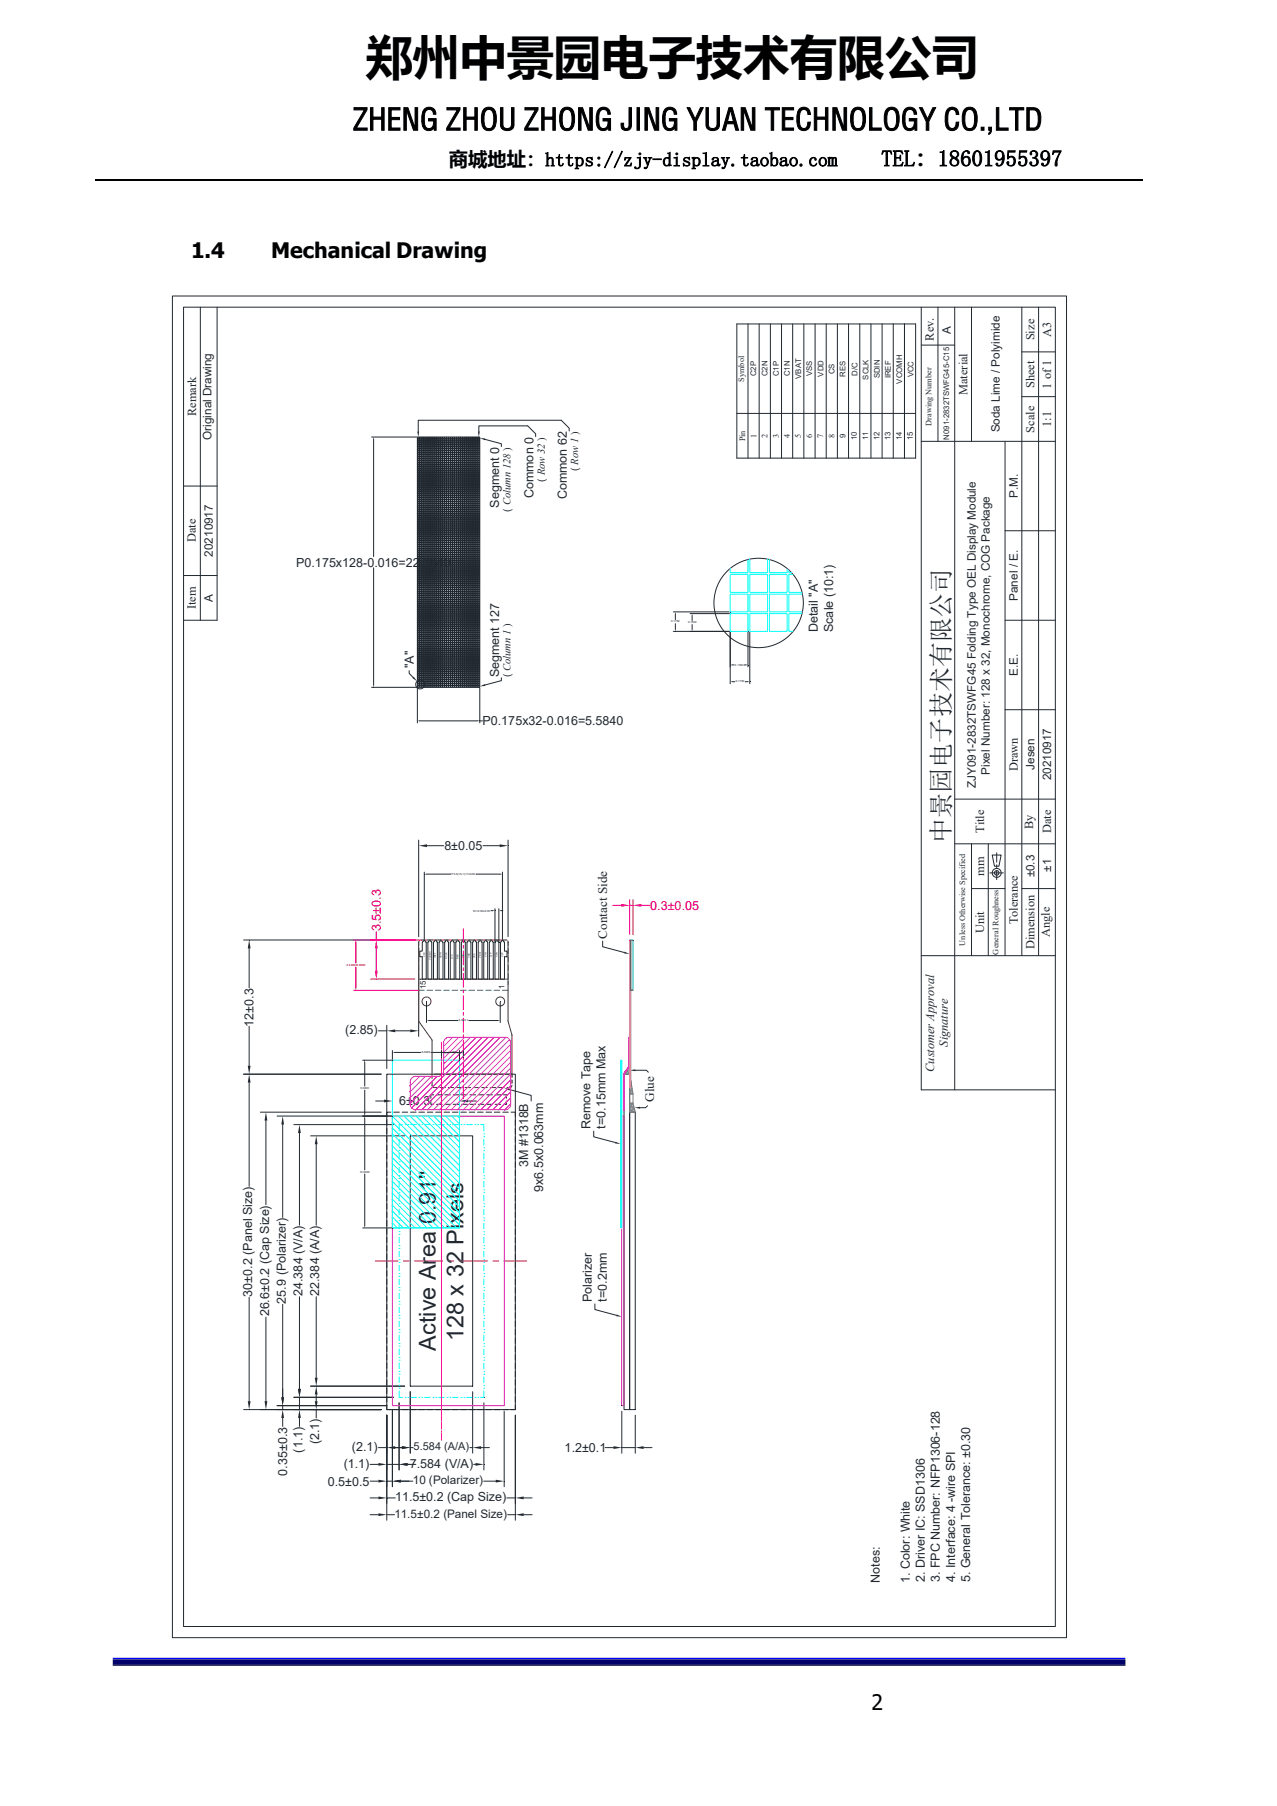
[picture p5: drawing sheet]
<svg xmlns="http://www.w3.org/2000/svg" width="210mm" height="297mm" viewBox="0 0 210 297" stroke-linecap="round" stroke-linejoin="round" font-family="sans-serif">
<defs><g id="words">
<text font-size="7.7" x="60.2" y="12.2">郑州中景园电子技术有限公司</text>
<text font-size="5" x="58" y="21.4">ZHENG ZHOU ZHONG JING YUAN TECHNOLOGY CO.,LTD</text>
<text font-size="4.1" fill="#212830" x="156.2" y="138.6" transform="rotate(-90 156.2 138.6)">中景园电子技术有限公司</text>
<g font-size="3.8" fill="#212830">
<text x="76.2" y="220.6" transform="rotate(-90 76.2 220.6)">128 x 32 Pixels</text>
<text x="71.7" y="222.1" transform="rotate(-90 71.7 222.1)">Active Area 0.91&quot;</text>
</g>
<text font-size="3.7" x="144.9" y="27.3">TEL：18601955397</text>
<g font-size="3.5">
<text x="31.4" y="42.4">1.4</text>
<text x="44.6" y="42.4">Mechanical Drawing</text>
<text x="143.3" y="281.2">2</text>
</g>
<text font-size="3.2" x="73.8" y="27.3">商城地址：https://zjy-display.taobao.com</text>
<g font-size="2.2" fill="#212830">
<text x="99.8" y="154.4" transform="rotate(-90 99.8 154.4)">Contact Side</text>
<text x="107.6" y="181.2" transform="rotate(-90 107.6 181.2)">Glue</text>
</g>
<g font-size="2.1" fill="#212830">
<text x="82.1" y="83.5" transform="rotate(-90 82.1 83.5)">Segment 0</text>
<text x="87.7" y="81.9" transform="rotate(-90 87.7 81.9)">Common 0</text>
<text x="93.2" y="82.1" transform="rotate(-90 93.2 82.1)">Common 62</text>
<text x="48.7" y="93.2">P0.175x128-0.016=22.3840</text>
<text x="134.5" y="104" transform="rotate(-90 134.5 104)">Detail &quot;A&quot;</text>
<text x="137" y="103.9" transform="rotate(-90 137 103.9)">Scale (10:1)</text>
<text x="68" y="109.9" transform="rotate(-90 68 109.9)">&quot;A&quot;</text>
<text x="82.1" y="111.4" transform="rotate(-90 82.1 111.4)">Segment 127</text>
<text x="79.3" y="119.2">P0.175x32-0.016=5.5840</text>
<text x="73.1" y="139.8">8±0.05</text>
<text x="41.7" y="168.8" transform="rotate(-90 41.7 168.8)">12±0.3</text>
<text x="56.8" y="170">(2.85)</text>
<text x="65.7" y="181.8">6±0.3</text>
<text x="97.1" y="185.7" transform="rotate(-90 97.1 185.7)">Remove Tape</text>
<text x="99.6" y="185.6" transform="rotate(-90 99.6 185.6)">t=0.15mm Max</text>
<text x="86.8" y="191.9" transform="rotate(-90 86.8 191.9)">3M #1318B</text>
<text x="89.3" y="196" transform="rotate(-90 89.3 196)">9x6.5x0.063mm</text>
<text x="41.5" y="213.3" transform="rotate(-90 41.5 213.3)">30±0.2 (Panel Size)</text>
<text x="47" y="214.4" transform="rotate(-90 47 214.4)">25.9 (Polarizer)</text>
<text x="49.7" y="213.1" transform="rotate(-90 49.7 213.1)">24.384 (V/A)</text>
<text x="52.5" y="213.1" transform="rotate(-90 52.5 213.1)">22.384 (A/A)</text>
<text x="97.3" y="214.1" transform="rotate(-90 97.3 214.1)">Polarizer</text>
<text x="99.8" y="214" transform="rotate(-90 99.8 214)">t=0.2mm</text>
<text x="44.2" y="216.5" transform="rotate(-90 44.2 216.5)">26.6±0.2 (Cap Size)</text>
<text x="49.7" y="238.9" transform="rotate(-90 49.7 238.9)">(1.1)</text>
<text x="52.5" y="237.5" transform="rotate(-90 52.5 237.5)">(2.1)</text>
<text x="57.9" y="238.6">(2.1)</text>
<text x="92.8" y="238.8">1.2±0.1</text>
<text x="47.2" y="242.7" transform="rotate(-90 47.2 242.7)">0.35±0.3</text>
<text x="53.9" y="244.3">0.5±0.5</text>
<text x="56.5" y="241.3">(1.1)</text>
<text x="67.4" y="241.3">7.584 (V/A)</text>
<text x="65" y="246.8">11.5±0.2 (Cap Size)</text>
<text x="144.7" y="260.3" transform="rotate(-90 144.7 260.3)">Notes:</text>
<text x="149.6" y="260.3" transform="rotate(-90 149.6 260.3)">1. Color: White</text>
<text x="152.1" y="260.2" transform="rotate(-90 152.1 260.2)">2. Driver IC: SSD1306</text>
<text x="154.6" y="260.2" transform="rotate(-90 154.6 260.2)">3. FPC Number: NFP1306-128</text>
<text x="157.1" y="260.1" transform="rotate(-90 157.1 260.1)">4. Interface: 4 -wire SPI</text>
<text x="159.5" y="260.2" transform="rotate(-90 159.5 260.2)">5. General Tolerance: ±0.30</text>
</g>
<g font-size="2.1" fill="#f00">
<text x="106.9" y="149.6">0.3±0.05</text>
<text x="62.6" y="153.1" transform="rotate(-90 62.6 153.1)">3.5±0.3</text>
</g>
<g font-size="2" fill="#212830">
<text x="153.6" y="56" transform="rotate(-90 153.6 56)">Rev.</text>
<text x="170.1" y="56" transform="rotate(-90 170.1 56)">Size</text>
<text x="172.9" y="55.4" transform="rotate(-90 172.9 55.4)">A3</text>
<text x="159.1" y="65" transform="rotate(-90 159.1 65)">Material</text>
<text x="170.1" y="63.9" transform="rotate(-90 170.1 63.9)">Sheet</text>
<text x="172.9" y="63.9" transform="rotate(-90 172.9 63.9)">1 of 1</text>
<text x="32.3" y="68.5" transform="rotate(-90 32.3 68.5)">Remark</text>
<text x="170.1" y="71.1" transform="rotate(-90 170.1 71.1)">Scale</text>
<text x="172.9" y="70.2" transform="rotate(-90 172.9 70.2)">1:1</text>
<text x="32.2" y="89.2" transform="rotate(-90 32.2 89.2)">Date</text>
<text x="32.2" y="100.2" transform="rotate(-90 32.2 100.2)">Item</text>
<text x="167.4" y="126.8" transform="rotate(-90 167.4 126.8)">Drawn</text>
<text x="161.9" y="137" transform="rotate(-90 161.9 137)">Title</text>
<text x="169.9" y="136.3" transform="rotate(-90 169.9 136.3)">By</text>
<text x="172.9" y="137" transform="rotate(-90 172.9 137)">Date</text>
<text x="161.9" y="144.1" transform="rotate(-90 161.9 144.1)">mm</text>
<text x="161.9" y="153.4" transform="rotate(-90 161.9 153.4)">Unit</text>
<text x="167.4" y="152" transform="rotate(-90 167.4 152)">Tolerance</text>
<text x="172.6" y="154.1" transform="rotate(-90 172.6 154.1)">Angle</text>
<text x="170.1" y="156.1" transform="rotate(-90 170.1 156.1)">Dimension</text>
<text x="155.9" y="172.2" transform="rotate(-90 155.9 172.2)">Signature</text>
<text x="153.6" y="176.3" transform="rotate(-90 153.6 176.3)">Customer Approval</text>
</g>
<g font-size="1.9" fill="#212830">
<text x="156.3" y="54.8" transform="rotate(-90 156.3 54.8)">A</text>
<text x="164.4" y="71.1" transform="rotate(-90 164.4 71.1)">Soda Lime / Polyimide</text>
<text x="34.8" y="72.3" transform="rotate(-90 34.8 72.3)">Original Drawing</text>
<text x="167.4" y="81.9" transform="rotate(-90 167.4 81.9)">P.M.</text>
<text x="35" y="91.6" transform="rotate(-90 35 91.6)">20210917</text>
<text x="35" y="99" transform="rotate(-90 35 99)">A</text>
<text x="167.4" y="98.8" transform="rotate(-90 167.4 98.8)">Panel / E.</text>
<text x="167.4" y="111.2" transform="rotate(-90 167.4 111.2)">E.E.</text>
<text x="160.5" y="129.6" transform="rotate(-90 160.5 129.6)">ZJY091-2832TSWFG45 Folding Type OEL Display Module</text>
<text x="162.8" y="127.4" transform="rotate(-90 162.8 127.4)">Pixel Number: 128 x 32, Monochrome, COG Package</text>
<text x="170.1" y="126.6" transform="rotate(-90 170.1 126.6)">Jesen</text>
<text x="172.9" y="128.3" transform="rotate(-90 172.9 128.3)">20210917</text>
<text x="172.9" y="143.4" transform="rotate(-90 172.9 143.4)">±1</text>
<text x="170.1" y="144.3" transform="rotate(-90 170.1 144.3)">±0.3</text>
<text x="67.9" y="244">10 (Polarizer)</text>
<text x="64.9" y="249.6">11.5±0.2 (Panel Size)</text>
</g>
<text font-size="1.8" fill="#212830" x="68" y="238.5">5.584 (A/A)</text>
<g font-size="1.6" fill="#212830">
<text x="95.1" y="77.4" transform="rotate(-90 95.1 77.4)">( Row 1 )</text>
<text x="89.6" y="79.2" transform="rotate(-90 89.6 79.2)">( Row 32 )</text>
<text x="83.9" y="84.1" transform="rotate(-90 83.9 84.1)">( Column 128 )</text>
<text x="83.9" y="111.4" transform="rotate(-90 83.9 111.4)">( Column 1 )</text>
</g>
<g font-size="1.4" fill="#212830">
<text x="122.4" y="62.8" transform="rotate(-90 122.4 62.8)">Symbol</text>
<text x="128.1" y="72" transform="rotate(-90 128.1 72)">3</text>
<text x="153.2" y="70" transform="rotate(-90 153.2 70)">Drawing Number</text>
<text x="122.6" y="72.6" transform="rotate(-90 122.6 72.6)">Pin</text>
<text x="124.4" y="72" transform="rotate(-90 124.4 72)">1</text>
<text x="126.2" y="72" transform="rotate(-90 126.2 72)">2</text>
<text x="129.9" y="72" transform="rotate(-90 129.9 72)">4</text>
<text x="131.7" y="72" transform="rotate(-90 131.7 72)">5</text>
<text x="133.6" y="72" transform="rotate(-90 133.6 72)">6</text>
<text x="135.4" y="72" transform="rotate(-90 135.4 72)">7</text>
<text x="137.2" y="72" transform="rotate(-90 137.2 72)">8</text>
<text x="158.7" y="155.5" transform="rotate(-90 158.7 155.5)">Unless Otherwise Specified</text>
<text x="164.2" y="157" transform="rotate(-90 164.2 157)">General Roughness</text>
</g>
<g font-size="1.3" fill="#212830">
<text x="124.4" y="61.9" transform="rotate(-90 124.4 61.9)">C2P</text>
<text x="126.2" y="61.9" transform="rotate(-90 126.2 61.9)">C2N</text>
<text x="128.1" y="61.9" transform="rotate(-90 128.1 61.9)">C1P</text>
<text x="129.9" y="61.9" transform="rotate(-90 129.9 61.9)">C1N</text>
<text x="131.7" y="62.3" transform="rotate(-90 131.7 62.3)">VBAT</text>
<text x="133.6" y="61.9" transform="rotate(-90 133.6 61.9)">VSS</text>
<text x="135.4" y="62" transform="rotate(-90 135.4 62)">VDD</text>
<text x="137.2" y="61.5" transform="rotate(-90 137.2 61.5)">CS</text>
<text x="139.1" y="62" transform="rotate(-90 139.1 62)">RES</text>
<text x="141" y="61.8" transform="rotate(-90 141 61.8)">D/C</text>
<text x="142.8" y="62.4" transform="rotate(-90 142.8 62.4)">SCLK</text>
<text x="144.7" y="62.2" transform="rotate(-90 144.7 62.2)">SDIN</text>
<text x="146.5" y="62.2" transform="rotate(-90 146.5 62.2)">IREF</text>
<text x="148.4" y="63.1" transform="rotate(-90 148.4 63.1)">VCOMH</text>
<text x="150.2" y="62.1" transform="rotate(-90 150.2 62.1)">VCC</text>
<text x="139.1" y="72" transform="rotate(-90 139.1 72)">9</text>
<text x="140.9" y="72.4" transform="rotate(-90 140.9 72.4)">10</text>
<text x="142.7" y="72.4" transform="rotate(-90 142.7 72.4)">11</text>
<text x="144.6" y="72.4" transform="rotate(-90 144.6 72.4)">12</text>
<text x="146.4" y="72.4" transform="rotate(-90 146.4 72.4)">13</text>
<text x="148.3" y="72.4" transform="rotate(-90 148.3 72.4)">14</text>
<text x="150.1" y="72.4" transform="rotate(-90 150.1 72.4)">15</text>
<text x="156.1" y="72.3" transform="rotate(-90 156.1 72.3)">N091-2832TSWFG45-C15</text>
<text x="70" y="162.6" transform="rotate(-90 70 162.6)">15</text>
<text x="83" y="162.6" transform="rotate(-90 83 162.6)">1</text>
</g>
<g font-size=".5" fill="#212830">
<text x="110.4" y="102.4">0.1750</text>
<text x="113.1" y="102.5">0.1590</text>
<text x="120.9" y="109.5">0.1590</text>
<text x="121" y="112.2">0.1750</text>
<text x="74.3" y="143.9">P0.5(15-1)=7±0.05</text>
<text x="77.8" y="149.9">W=0.35±0.05</text>
<text x="75.5" y="167.9">6.6±0.1</text>
<text x="69.4" y="173.2">6.0000</text>
<text x="73.8" y="173.2">(1.96)</text>
<text x="59.3" y="179.1">5.0000</text>
<text x="59.2" y="192.9">10.0000</text>
</g>
<text font-size=".5" fill="#f00" x="57" y="158.8">4.5000±0.3000</text>
<g font-size=".4" fill="#212830">
<text x="69.9" y="157.4" transform="rotate(-90 69.9 157.4)">VCC</text>
<text x="70.8" y="157.8" transform="rotate(-90 70.8 157.8)">VCOMH</text>
<text x="71.7" y="157.5" transform="rotate(-90 71.7 157.5)">IREF</text>
<text x="72.6" y="157.6" transform="rotate(-90 72.6 157.6)">SDIN</text>
<text x="73.6" y="157.7" transform="rotate(-90 73.6 157.7)">SCLK</text>
<text x="74.5" y="157.7" transform="rotate(-90 74.5 157.7)">D/C</text>
<text x="75.4" y="157.7" transform="rotate(-90 75.4 157.7)">RES</text>
<text x="76.3" y="157.6" transform="rotate(-90 76.3 157.6)">CS</text>
<text x="77.3" y="157.5" transform="rotate(-90 77.3 157.5)">VDD</text>
<text x="78.2" y="157.6" transform="rotate(-90 78.2 157.6)">VSS</text>
<text x="79.1" y="157.5" transform="rotate(-90 79.1 157.5)">VBAT</text>
<text x="80" y="157.4" transform="rotate(-90 80 157.4)">C1N</text>
<text x="80.9" y="157.4" transform="rotate(-90 80.9 157.4)">C1P</text>
<text x="81.8" y="157.3" transform="rotate(-90 81.8 157.3)">C2N</text>
<text x="82.7" y="157.4" transform="rotate(-90 82.7 157.4)">C2P</text>
</g>
</g></defs>
<path d="M18.5 273.3h166.6" fill="none" stroke="#00006b" stroke-width=".8" stroke-linecap="butt"/>
<path d="M18.5 273.8h166.6" fill="none" stroke="#005" stroke-width=".25"/>
<path d="M18.5 272.8h166.6" fill="none" stroke="#00f" stroke-width=".25"/>
<path d="M15.7 29.6h172.3" fill="none" stroke="#000" stroke-width=".25"/>
<path d="M61.1 71.9h7.4M61.4 72.2v19.3M61.4 93.4v19.3M61.1 113h7.4" fill="none" stroke="#212830" stroke-width=".16"/>
<g fill="#212830">
<path d="M61.4 71.9l.1 .3h-.1z"/>
<path d="M61.4 112.7h.1l-.1 .3z"/>
</g>
<path d="M68.6 113.1v5.8M69 118.5h9.6M78.9 113.1v5.8M78.9 118.5h.4" fill="none" stroke="#212830" stroke-width=".16"/>
<g fill="#212830">
<path d="M68.6 118.5h.4v.1z"/>
<path d="M78.6 118.5h.3l-.3 .1z"/>
</g>
<path d="M113.5 100.9h6.5M113.5 103.8h6.5M113.8 101.2v.8M113.8 102.7v.8" fill="none" stroke="#212830" stroke-width=".16"/>
<g fill="#212830">
<path d="M113.8 100.9l.1 .3h-.1z"/>
<path d="M113.8 103.5h.1l-.1 .3z"/>
</g>
<path d="M110.7 100.6h9.3M110.7 103.8h9.3M111.1 100.9v1M111.1 102.6v.9" fill="none" stroke="#212830" stroke-width=".16"/>
<g fill="#212830">
<path d="M111.1 100.6v.3h-.1z"/>
<path d="M111 103.5h.1v.3z"/>
</g>
<path d="M120.1 104v5.7M120.4 109.3h.3M122.4 109.3h.3M123 104v5.7" fill="none" stroke="#212830" stroke-width=".16"/>
<g fill="#212830">
<path d="M120.1 109.3h.3v.1z"/>
<path d="M122.7 109.3h.3l-.3 .1z"/>
</g>
<path d="M120.1 104v8.4M120.4 112.1h.4M122.5 112.1h.5M123.3 104v8.4" fill="none" stroke="#212830" stroke-width=".16"/>
<g fill="#212830">
<path d="M120.1 112.1h.3v.1z"/>
<path d="M123 112.1h.3l-.3 .1z"/>
</g>
<g fill="none" stroke="#212830" stroke-width=".16">
<path d="M28.4 48.7h147v220.6h-147zM30.2 50.5h143.4v217h-143.4zM32.9 50.5v51.5M35.7 50.5v51.5h-5.5M151.5 50.5v128.7h22.1M151.5 56.8h5.5M154.2 50.5v22.1M157 50.5v128.7M159.8 50.5v22.1M168 50.5v106.7M168 57.9h5.6M170.8 50.5v106.7"/>
<path d="M30.2 79.9h5.5M151.5 72.6h22.1M165.3 72.6v84.6M168 65.2h5.6M30.2 94.6h5.5M165.3 87.3h8.3M165.3 102h8.3M165.3 116.7h8.3M157 138.8h16.6M157 131.4h16.6M159.8 138.8v18.4M162.5 138.8v18.4"/>
<path d="M151.5 157.2h22.1M159.8 146.1h5.5M162.8 143.5h2.2M163.2 140.6h1.4l-.3 1.8h-.8zM163.9 140.2v1.6M163.9 142.2v.5M163.9 143.1v1.6M168 146.1h5.6"/>
<circle cx="69.1" cy="112.6" r=".73"/>
<circle cx="163.9" cy="143.6" r=".73"/>
<circle cx="163.9" cy="143.5" r=".37"/>
</g>
<path d="M68 111.3l.6 .7-.8-.5z" fill="#212830"/>
<path d="M67.3 110.3v.4l.6 .7" fill="none" stroke="#212830" stroke-width=".16"/>
<path d="M78.9 72l.9 .1-.1 .3z" fill="#212830"/>
<path d="M79.8 72.3l2.6 .7v.4M86.8 70l1.3 1.3v.5M92.3 69.1l1.3 1.3v.5" fill="none" stroke="#212830" stroke-width=".16"/>
<path d="M78.6 71h.3l-.2 .9z" fill="#212830"/>
<path d="M86.8 70h-8.1v1" fill="none" stroke="#212830" stroke-width=".16"/>
<path d="M68.6 71h.3l-.1 .9z" fill="#212830"/>
<path d="M92.3 69.1h-23.5v1.9" fill="none" stroke="#212830" stroke-width=".16"/>
<path d="M78.9 112.9l.8-.4 .1 .3z" fill="#212830"/>
<g fill="none" stroke="#212830" stroke-width=".16">
<path d="M123 53.3v22M124.8 53.3v22M126.7 53.3v22M128.5 53.3v22M130.4 53.3v22M132.2 53.3v22M134 53.3v22M135.9 53.3v22M137.7 53.3v22M139.5 53.3v22M141.4 53.3v22M143.2 53.3v22"/>
<path d="M145.1 53.3v22M146.9 53.3v22M148.7 53.3v22M150.6 53.3h-29.4v22h29.4M68.6 79.9h.3v.3h-.3zM68.6 79.6h.3v.3h-.3zM68.6 79.3h.3v.3h-.3zM68.6 78.9h.3v.3h-.3zM68.6 78.6h.3v.3h-.3zM68.6 78.3h.3v.3h-.3zM68.6 78h.3v.3h-.3zM68.6 77.7h.3v.3h-.3z"/>
<path d="M68.6 77.3h.3v.3h-.3zM68.6 77h.3v.3h-.3zM68.6 76.7h.3v.3h-.3zM68.6 76.4h.3v.3h-.3zM68.6 76.1h.3v.2h-.3zM68.6 75.7h.3v.3h-.3zM68.6 75.4h.3v.3h-.3zM68.6 75.1h.3v.3h-.3zM68.6 74.8h.3v.3h-.3zM68.6 74.5h.3v.2h-.3zM68.6 74.1h.3v.3h-.3zM68.6 73.8h.3v.3h-.3z"/>
<path d="M68.6 73.5h.3v.3h-.3zM68.6 73.2h.3v.3h-.3zM68.6 72.8h.3v.3h-.3zM68.6 72.5h.3v.3h-.3zM68.6 72.2h.3v.3h-.3zM68.6 71.9h.3v.3h-.3zM69 79.9h.3v.3h-.3zM69 79.6h.3v.3h-.3zM69 79.3h.3v.3h-.3zM69 78.9h.3v.3h-.3zM69 78.6h.3v.3h-.3zM69 78.3h.3v.3h-.3z"/>
<path d="M69 78h.3v.3h-.3zM69 77.7h.3v.3h-.3zM69 77.3h.3v.3h-.3zM69 77h.3v.3h-.3zM69 76.7h.3v.3h-.3zM69 76.4h.3v.3h-.3zM69 76.1h.3v.2h-.3zM69 75.7h.3v.3h-.3zM69 75.4h.3v.3h-.3zM69 75.1h.3v.3h-.3zM69 74.8h.3v.3h-.3zM69 74.5h.3v.2h-.3z"/>
<path d="M69 74.1h.3v.3h-.3zM69 73.8h.3v.3h-.3zM69 73.5h.3v.3h-.3zM69 73.2h.3v.3h-.3zM69 72.8h.3v.3h-.3zM69 72.5h.3v.3h-.3zM69 72.2h.3v.3h-.3zM69 71.9h.3v.3h-.3zM69.3 79.9h.3v.3h-.3zM69.3 79.6h.3v.3h-.3zM69.3 79.3h.3v.3h-.3zM69.3 78.9h.3v.3h-.3z"/>
<path d="M69.3 78.6h.3v.3h-.3zM69.3 78.3h.3v.3h-.3zM69.3 78h.3v.3h-.3zM69.3 77.7h.3v.3h-.3zM69.3 77.3h.3v.3h-.3zM69.3 77h.3v.3h-.3zM69.3 76.7h.3v.3h-.3zM69.3 76.4h.3v.3h-.3zM69.3 76.1h.3v.2h-.3zM69.3 75.7h.3v.3h-.3zM69.3 75.4h.3v.3h-.3zM69.3 75.1h.3v.3h-.3z"/>
<path d="M69.3 74.8h.3v.3h-.3zM69.3 74.5h.3v.2h-.3zM69.3 74.1h.3v.3h-.3zM69.3 73.8h.3v.3h-.3zM69.3 73.5h.3v.3h-.3zM69.3 73.2h.3v.3h-.3zM69.3 72.8h.3v.3h-.3zM69.3 72.5h.3v.3h-.3zM69.3 72.2h.3v.3h-.3zM69.3 71.9h.3v.3h-.3zM69.6 79.9h.3v.3h-.3zM69.6 79.6h.3v.3h-.3z"/>
<path d="M69.6 79.3h.3v.3h-.3zM69.6 78.9h.3v.3h-.3zM69.6 78.6h.3v.3h-.3zM69.6 78.3h.3v.3h-.3zM69.6 78h.3v.3h-.3zM69.6 77.7h.3v.3h-.3zM69.6 77.3h.3v.3h-.3zM69.6 77h.3v.3h-.3zM69.6 76.7h.3v.3h-.3zM69.6 76.4h.3v.3h-.3zM69.6 76.1h.3v.2h-.3zM69.6 75.7h.3v.3h-.3z"/>
<path d="M69.6 75.4h.3v.3h-.3zM69.6 75.1h.3v.3h-.3zM69.6 74.8h.3v.3h-.3zM69.6 74.5h.3v.2h-.3zM69.6 74.1h.3v.3h-.3zM69.6 73.8h.3v.3h-.3zM69.6 73.5h.3v.3h-.3zM69.6 73.2h.3v.3h-.3zM69.6 72.8h.3v.3h-.3zM69.6 72.5h.3v.3h-.3zM69.6 72.2h.3v.3h-.3zM69.6 71.9h.3v.3h-.3z"/>
<path d="M69.9 79.9h.3v.3h-.3zM69.9 79.6h.3v.3h-.3zM69.9 79.3h.3v.3h-.3zM69.9 78.9h.3v.3h-.3zM69.9 78.6h.3v.3h-.3zM69.9 78.3h.3v.3h-.3zM69.9 78h.3v.3h-.3zM69.9 77.7h.3v.3h-.3zM69.9 77.3h.3v.3h-.3zM69.9 77h.3v.3h-.3zM69.9 76.7h.3v.3h-.3zM69.9 76.4h.3v.3h-.3z"/>
<path d="M69.9 76.1h.3v.2h-.3zM69.9 75.7h.3v.3h-.3zM69.9 75.4h.3v.3h-.3zM69.9 75.1h.3v.3h-.3zM69.9 74.8h.3v.3h-.3zM69.9 74.5h.3v.2h-.3zM69.9 74.1h.3v.3h-.3zM69.9 73.8h.3v.3h-.3zM69.9 73.5h.3v.3h-.3zM69.9 73.2h.3v.3h-.3zM69.9 72.8h.3v.3h-.3zM69.9 72.5h.3v.3h-.3z"/>
<path d="M69.9 72.2h.3v.3h-.3zM69.9 71.9h.3v.3h-.3zM70.2 79.9h.3v.3h-.3zM70.2 79.6h.3v.3h-.3zM70.2 79.3h.3v.3h-.3zM70.2 78.9h.3v.3h-.3zM70.2 78.6h.3v.3h-.3zM70.2 78.3h.3v.3h-.3zM70.2 78h.3v.3h-.3zM70.2 77.7h.3v.3h-.3zM70.2 77.3h.3v.3h-.3zM70.2 77h.3v.3h-.3z"/>
<path d="M70.2 76.7h.3v.3h-.3zM70.2 76.4h.3v.3h-.3zM70.2 76.1h.3v.2h-.3zM70.2 75.7h.3v.3h-.3zM70.2 75.4h.3v.3h-.3zM70.2 75.1h.3v.3h-.3zM70.2 74.8h.3v.3h-.3zM70.2 74.5h.3v.2h-.3zM70.2 74.1h.3v.3h-.3zM70.2 73.8h.3v.3h-.3zM70.2 73.5h.3v.3h-.3zM70.2 73.2h.3v.3h-.3z"/>
<path d="M70.2 72.8h.3v.3h-.3zM70.2 72.5h.3v.3h-.3zM70.2 72.2h.3v.3h-.3zM70.2 71.9h.3v.3h-.3zM70.6 79.9h.3v.3h-.3zM70.6 79.6h.3v.3h-.3zM70.6 79.3h.3v.3h-.3zM70.6 78.9h.3v.3h-.3zM70.6 78.6h.3v.3h-.3zM70.6 78.3h.3v.3h-.3zM70.6 78h.3v.3h-.3zM70.6 77.7h.3v.3h-.3z"/>
<path d="M70.6 77.3h.3v.3h-.3zM70.6 77h.3v.3h-.3zM70.6 76.7h.3v.3h-.3zM70.6 76.4h.3v.3h-.3zM70.6 76.1h.3v.2h-.3zM70.6 75.7h.3v.3h-.3zM70.6 75.4h.3v.3h-.3zM70.6 75.1h.3v.3h-.3zM70.6 74.8h.3v.3h-.3zM70.6 74.5h.3v.2h-.3zM70.6 74.1h.3v.3h-.3zM70.6 73.8h.3v.3h-.3z"/>
<path d="M70.6 73.5h.3v.3h-.3zM70.6 73.2h.3v.3h-.3zM70.6 72.8h.3v.3h-.3zM70.6 72.5h.3v.3h-.3zM70.6 72.2h.3v.3h-.3zM70.6 71.9h.3v.3h-.3zM70.9 79.9h.3v.3h-.3zM70.9 79.6h.3v.3h-.3zM70.9 79.3h.3v.3h-.3zM70.9 78.9h.3v.3h-.3zM70.9 78.6h.3v.3h-.3zM70.9 78.3h.3v.3h-.3z"/>
<path d="M70.9 78h.3v.3h-.3zM70.9 77.7h.3v.3h-.3zM70.9 77.3h.3v.3h-.3zM70.9 77h.3v.3h-.3zM70.9 76.7h.3v.3h-.3zM70.9 76.4h.3v.3h-.3zM70.9 76.1h.3v.2h-.3zM70.9 75.7h.3v.3h-.3zM70.9 75.4h.3v.3h-.3zM70.9 75.1h.3v.3h-.3zM70.9 74.8h.3v.3h-.3zM70.9 74.5h.3v.2h-.3z"/>
<path d="M70.9 74.1h.3v.3h-.3zM70.9 73.8h.3v.3h-.3zM70.9 73.5h.3v.3h-.3zM70.9 73.2h.3v.3h-.3zM70.9 72.8h.3v.3h-.3zM70.9 72.5h.3v.3h-.3zM70.9 72.2h.3v.3h-.3zM70.9 71.9h.3v.3h-.3zM71.2 79.9h.3v.3h-.3zM71.2 79.6h.3v.3h-.3zM71.2 79.3h.3v.3h-.3zM71.2 78.9h.3v.3h-.3z"/>
<path d="M71.2 78.6h.3v.3h-.3zM71.2 78.3h.3v.3h-.3zM71.2 78h.3v.3h-.3zM71.2 77.7h.3v.3h-.3zM71.2 77.3h.3v.3h-.3zM71.2 77h.3v.3h-.3zM71.2 76.7h.3v.3h-.3zM71.2 76.4h.3v.3h-.3zM71.2 76.1h.3v.2h-.3zM71.2 75.7h.3v.3h-.3zM71.2 75.4h.3v.3h-.3zM71.2 75.1h.3v.3h-.3z"/>
<path d="M71.2 74.8h.3v.3h-.3zM71.2 74.5h.3v.2h-.3zM71.2 74.1h.3v.3h-.3zM71.2 73.8h.3v.3h-.3zM71.2 73.5h.3v.3h-.3zM71.2 73.2h.3v.3h-.3zM71.2 72.8h.3v.3h-.3zM71.2 72.5h.3v.3h-.3zM71.2 72.2h.3v.3h-.3zM71.2 71.9h.3v.3h-.3zM71.5 79.9h.3v.3h-.3zM71.5 79.6h.3v.3h-.3z"/>
<path d="M71.5 79.3h.3v.3h-.3zM71.5 78.9h.3v.3h-.3zM71.5 78.6h.3v.3h-.3zM71.5 78.3h.3v.3h-.3zM71.5 78h.3v.3h-.3zM71.5 77.7h.3v.3h-.3zM71.5 77.3h.3v.3h-.3zM71.5 77h.3v.3h-.3zM71.5 76.7h.3v.3h-.3zM71.5 76.4h.3v.3h-.3zM71.5 76.1h.3v.2h-.3zM71.5 75.7h.3v.3h-.3z"/>
<path d="M71.5 75.4h.3v.3h-.3zM71.5 75.1h.3v.3h-.3zM71.5 74.8h.3v.3h-.3zM71.5 74.5h.3v.2h-.3zM71.5 74.1h.3v.3h-.3zM71.5 73.8h.3v.3h-.3zM71.5 73.5h.3v.3h-.3zM71.5 73.2h.3v.3h-.3zM71.5 72.8h.3v.3h-.3zM71.5 72.5h.3v.3h-.3zM71.5 72.2h.3v.3h-.3zM71.5 71.9h.3v.3h-.3z"/>
<path d="M71.8 79.9h.3v.3h-.3zM71.8 79.6h.3v.3h-.3zM71.8 79.3h.3v.3h-.3zM71.8 78.9h.3v.3h-.3zM71.8 78.6h.3v.3h-.3zM71.8 78.3h.3v.3h-.3zM71.8 78h.3v.3h-.3zM71.8 77.7h.3v.3h-.3zM71.8 77.3h.3v.3h-.3zM71.8 77h.3v.3h-.3zM71.8 76.7h.3v.3h-.3zM71.8 76.4h.3v.3h-.3z"/>
<path d="M71.8 76.1h.3v.2h-.3zM71.8 75.7h.3v.3h-.3zM71.8 75.4h.3v.3h-.3zM71.8 75.1h.3v.3h-.3zM71.8 74.8h.3v.3h-.3zM71.8 74.5h.3v.2h-.3zM71.8 74.1h.3v.3h-.3zM71.8 73.8h.3v.3h-.3zM71.8 73.5h.3v.3h-.3zM71.8 73.2h.3v.3h-.3zM71.8 72.8h.3v.3h-.3zM71.8 72.5h.3v.3h-.3z"/>
<path d="M71.8 72.2h.3v.3h-.3zM71.8 71.9h.3v.3h-.3zM72.2 79.9h.3v.3h-.3zM72.2 79.6h.3v.3h-.3zM72.2 79.3h.3v.3h-.3zM72.2 78.9h.3v.3h-.3zM72.2 78.6h.3v.3h-.3zM72.2 78.3h.3v.3h-.3zM72.2 78h.3v.3h-.3zM72.2 77.7h.3v.3h-.3zM72.2 77.3h.3v.3h-.3zM72.2 77h.3v.3h-.3z"/>
<path d="M72.2 76.7h.3v.3h-.3zM72.2 76.4h.3v.3h-.3zM72.2 76.1h.3v.2h-.3zM72.2 75.7h.3v.3h-.3zM72.2 75.4h.3v.3h-.3zM72.2 75.1h.3v.3h-.3zM72.2 74.8h.3v.3h-.3zM72.2 74.5h.3v.2h-.3zM72.2 74.1h.3v.3h-.3zM72.2 73.8h.3v.3h-.3zM72.2 73.5h.3v.3h-.3zM72.2 73.2h.3v.3h-.3z"/>
<path d="M72.2 72.8h.3v.3h-.3zM72.2 72.5h.3v.3h-.3zM72.2 72.2h.3v.3h-.3zM72.2 71.9h.3v.3h-.3zM72.5 79.9h.3v.3h-.3zM72.5 79.6h.3v.3h-.3zM72.5 79.3h.3v.3h-.3zM72.5 78.9h.3v.3h-.3zM72.5 78.6h.3v.3h-.3zM72.5 78.3h.3v.3h-.3zM72.5 78h.3v.3h-.3zM72.5 77.7h.3v.3h-.3z"/>
<path d="M72.5 77.3h.3v.3h-.3zM72.5 77h.3v.3h-.3zM72.5 76.7h.3v.3h-.3zM72.5 76.4h.3v.3h-.3zM72.5 76.1h.3v.2h-.3zM72.5 75.7h.3v.3h-.3zM72.5 75.4h.3v.3h-.3zM72.5 75.1h.3v.3h-.3zM72.5 74.8h.3v.3h-.3zM72.5 74.5h.3v.2h-.3zM72.5 74.1h.3v.3h-.3zM72.5 73.8h.3v.3h-.3z"/>
<path d="M72.5 73.5h.3v.3h-.3zM72.5 73.2h.3v.3h-.3zM72.5 72.8h.3v.3h-.3zM72.5 72.5h.3v.3h-.3zM72.5 72.2h.3v.3h-.3zM72.5 71.9h.3v.3h-.3zM72.8 79.9h.3v.3h-.3zM72.8 79.6h.3v.3h-.3zM72.8 79.3h.3v.3h-.3zM72.8 78.9h.3v.3h-.3zM72.8 78.6h.3v.3h-.3zM72.8 78.3h.3v.3h-.3z"/>
<path d="M72.8 78h.3v.3h-.3zM72.8 77.7h.3v.3h-.3zM72.8 77.3h.3v.3h-.3zM72.8 77h.3v.3h-.3zM72.8 76.7h.3v.3h-.3zM72.8 76.4h.3v.3h-.3zM72.8 76.1h.3v.2h-.3zM72.8 75.7h.3v.3h-.3zM72.8 75.4h.3v.3h-.3zM72.8 75.1h.3v.3h-.3zM72.8 74.8h.3v.3h-.3zM72.8 74.5h.3v.2h-.3z"/>
<path d="M72.8 74.1h.3v.3h-.3zM72.8 73.8h.3v.3h-.3zM72.8 73.5h.3v.3h-.3zM72.8 73.2h.3v.3h-.3zM72.8 72.8h.3v.3h-.3zM72.8 72.5h.3v.3h-.3zM72.8 72.2h.3v.3h-.3zM72.8 71.9h.3v.3h-.3zM73.1 79.9h.3v.3h-.3zM73.1 79.6h.3v.3h-.3zM73.1 79.3h.3v.3h-.3zM73.1 78.9h.3v.3h-.3z"/>
<path d="M73.1 78.6h.3v.3h-.3zM73.1 78.3h.3v.3h-.3zM73.1 78h.3v.3h-.3zM73.1 77.7h.3v.3h-.3zM73.1 77.3h.3v.3h-.3zM73.1 77h.3v.3h-.3zM73.1 76.7h.3v.3h-.3zM73.1 76.4h.3v.3h-.3zM73.1 76.1h.3v.2h-.3zM73.1 75.7h.3v.3h-.3zM73.1 75.4h.3v.3h-.3zM73.1 75.1h.3v.3h-.3z"/>
<path d="M73.1 74.8h.3v.3h-.3zM73.1 74.5h.3v.2h-.3zM73.1 74.1h.3v.3h-.3zM73.1 73.8h.3v.3h-.3zM73.1 73.5h.3v.3h-.3zM73.1 73.2h.3v.3h-.3zM73.1 72.8h.3v.3h-.3zM73.1 72.5h.3v.3h-.3zM73.1 72.2h.3v.3h-.3zM73.1 71.9h.3v.3h-.3zM73.5 79.9h.2v.3h-.2zM73.5 79.6h.2v.3h-.2z"/>
<path d="M73.5 79.3h.2v.3h-.2zM73.5 78.9h.2v.3h-.2zM73.5 78.6h.2v.3h-.2zM73.5 78.3h.2v.3h-.2zM73.5 78h.2v.3h-.2zM73.5 77.7h.2v.3h-.2zM73.5 77.3h.2v.3h-.2zM73.5 77h.2v.3h-.2zM73.5 76.7h.2v.3h-.2zM73.5 76.4h.2v.3h-.2zM73.5 76.1h.2v.2h-.2zM73.5 75.7h.2v.3h-.2z"/>
<path d="M73.5 75.4h.2v.3h-.2zM73.5 75.1h.2v.3h-.2zM73.5 74.8h.2v.3h-.2zM73.5 74.5h.2v.2h-.2zM73.5 74.1h.2v.3h-.2zM73.5 73.8h.2v.3h-.2zM73.5 73.5h.2v.3h-.2zM73.5 73.2h.2v.3h-.2zM73.5 72.8h.2v.3h-.2zM73.5 72.5h.2v.3h-.2zM73.5 72.2h.2v.3h-.2zM73.5 71.9h.2v.3h-.2z"/>
<path d="M73.8 79.9h.3v.3h-.3zM73.8 79.6h.3v.3h-.3zM73.8 79.3h.3v.3h-.3zM73.8 78.9h.3v.3h-.3zM73.8 78.6h.3v.3h-.3zM73.8 78.3h.3v.3h-.3zM73.8 78h.3v.3h-.3zM73.8 77.7h.3v.3h-.3zM73.8 77.3h.3v.3h-.3zM73.8 77h.3v.3h-.3zM73.8 76.7h.3v.3h-.3zM73.8 76.4h.3v.3h-.3z"/>
<path d="M73.8 76.1h.3v.2h-.3zM73.8 75.7h.3v.3h-.3zM73.8 75.4h.3v.3h-.3zM73.8 75.1h.3v.3h-.3zM73.8 74.8h.3v.3h-.3zM73.8 74.5h.3v.2h-.3zM73.8 74.1h.3v.3h-.3zM73.8 73.8h.3v.3h-.3zM73.8 73.5h.3v.3h-.3zM73.8 73.2h.3v.3h-.3zM73.8 72.8h.3v.3h-.3zM73.8 72.5h.3v.3h-.3z"/>
<path d="M73.8 72.2h.3v.3h-.3zM73.8 71.9h.3v.3h-.3zM74.1 79.9h.3v.3h-.3zM74.1 79.6h.3v.3h-.3zM74.1 79.3h.3v.3h-.3zM74.1 78.9h.3v.3h-.3zM74.1 78.6h.3v.3h-.3zM74.1 78.3h.3v.3h-.3zM74.1 78h.3v.3h-.3zM74.1 77.7h.3v.3h-.3zM74.1 77.3h.3v.3h-.3zM74.1 77h.3v.3h-.3z"/>
<path d="M74.1 76.7h.3v.3h-.3zM74.1 76.4h.3v.3h-.3zM74.1 76.1h.3v.2h-.3zM74.1 75.7h.3v.3h-.3zM74.1 75.4h.3v.3h-.3zM74.1 75.1h.3v.3h-.3zM74.1 74.8h.3v.3h-.3zM74.1 74.5h.3v.2h-.3zM74.1 74.1h.3v.3h-.3zM74.1 73.8h.3v.3h-.3zM74.1 73.5h.3v.3h-.3zM74.1 73.2h.3v.3h-.3z"/>
<path d="M74.1 72.8h.3v.3h-.3zM74.1 72.5h.3v.3h-.3zM74.1 72.2h.3v.3h-.3zM74.1 71.9h.3v.3h-.3zM74.4 79.9h.3v.3h-.3zM74.4 79.6h.3v.3h-.3zM74.4 79.3h.3v.3h-.3zM74.4 78.9h.3v.3h-.3zM74.4 78.6h.3v.3h-.3zM74.4 78.3h.3v.3h-.3zM74.4 78h.3v.3h-.3zM74.4 77.7h.3v.3h-.3z"/>
<path d="M74.4 77.3h.3v.3h-.3zM74.4 77h.3v.3h-.3zM74.4 76.7h.3v.3h-.3zM74.4 76.4h.3v.3h-.3zM74.4 76.1h.3v.2h-.3zM74.4 75.7h.3v.3h-.3zM74.4 75.4h.3v.3h-.3zM74.4 75.1h.3v.3h-.3zM74.4 74.8h.3v.3h-.3zM74.4 74.5h.3v.2h-.3zM74.4 74.1h.3v.3h-.3zM74.4 73.8h.3v.3h-.3z"/>
<path d="M74.4 73.5h.3v.3h-.3zM74.4 73.2h.3v.3h-.3zM74.4 72.8h.3v.3h-.3zM74.4 72.5h.3v.3h-.3zM74.4 72.2h.3v.3h-.3zM74.4 71.9h.3v.3h-.3zM74.7 79.9h.3v.3h-.3zM74.7 79.6h.3v.3h-.3zM74.7 79.3h.3v.3h-.3zM74.7 78.9h.3v.3h-.3zM74.7 78.6h.3v.3h-.3zM74.7 78.3h.3v.3h-.3z"/>
<path d="M74.7 78h.3v.3h-.3zM74.7 77.7h.3v.3h-.3zM74.7 77.3h.3v.3h-.3zM74.7 77h.3v.3h-.3zM74.7 76.7h.3v.3h-.3zM74.7 76.4h.3v.3h-.3zM74.7 76.1h.3v.2h-.3zM74.7 75.7h.3v.3h-.3zM74.7 75.4h.3v.3h-.3zM74.7 75.1h.3v.3h-.3zM74.7 74.8h.3v.3h-.3zM74.7 74.5h.3v.2h-.3z"/>
<path d="M74.7 74.1h.3v.3h-.3zM74.7 73.8h.3v.3h-.3zM74.7 73.5h.3v.3h-.3zM74.7 73.2h.3v.3h-.3zM74.7 72.8h.3v.3h-.3zM74.7 72.5h.3v.3h-.3zM74.7 72.2h.3v.3h-.3zM74.7 71.9h.3v.3h-.3zM75.1 79.9h.3v.3h-.3zM75.1 79.6h.3v.3h-.3zM75.1 79.3h.3v.3h-.3zM75.1 78.9h.3v.3h-.3z"/>
<path d="M75.1 78.6h.3v.3h-.3zM75.1 78.3h.3v.3h-.3zM75.1 78h.3v.3h-.3zM75.1 77.7h.3v.3h-.3zM75.1 77.3h.3v.3h-.3zM75.1 77h.3v.3h-.3zM75.1 76.7h.3v.3h-.3zM75.1 76.4h.3v.3h-.3zM75.1 76.1h.3v.2h-.3zM75.1 75.7h.3v.3h-.3zM75.1 75.4h.3v.3h-.3zM75.1 75.1h.3v.3h-.3z"/>
<path d="M75.1 74.8h.3v.3h-.3zM75.1 74.5h.3v.2h-.3zM75.1 74.1h.3v.3h-.3zM75.1 73.8h.3v.3h-.3zM75.1 73.5h.3v.3h-.3zM75.1 73.2h.3v.3h-.3zM75.1 72.8h.3v.3h-.3zM75.1 72.5h.3v.3h-.3zM75.1 72.2h.3v.3h-.3zM75.1 71.9h.3v.3h-.3zM75.4 79.9h.3v.3h-.3zM75.4 79.6h.3v.3h-.3z"/>
<path d="M75.4 79.3h.3v.3h-.3zM75.4 78.9h.3v.3h-.3zM75.4 78.6h.3v.3h-.3zM75.4 78.3h.3v.3h-.3zM75.4 78h.3v.3h-.3zM75.4 77.7h.3v.3h-.3zM75.4 77.3h.3v.3h-.3zM75.4 77h.3v.3h-.3zM75.4 76.7h.3v.3h-.3zM75.4 76.4h.3v.3h-.3zM75.4 76.1h.3v.2h-.3zM75.4 75.7h.3v.3h-.3z"/>
<path d="M75.4 75.4h.3v.3h-.3zM75.4 75.1h.3v.3h-.3zM75.4 74.8h.3v.3h-.3zM75.4 74.5h.3v.2h-.3zM75.4 74.1h.3v.3h-.3zM75.4 73.8h.3v.3h-.3zM75.4 73.5h.3v.3h-.3zM75.4 73.2h.3v.3h-.3zM75.4 72.8h.3v.3h-.3zM75.4 72.5h.3v.3h-.3zM75.4 72.2h.3v.3h-.3zM75.4 71.9h.3v.3h-.3z"/>
<path d="M75.7 79.9h.3v.3h-.3zM75.7 79.6h.3v.3h-.3zM75.7 79.3h.3v.3h-.3zM75.7 78.9h.3v.3h-.3zM75.7 78.6h.3v.3h-.3zM75.7 78.3h.3v.3h-.3zM75.7 78h.3v.3h-.3zM75.7 77.7h.3v.3h-.3zM75.7 77.3h.3v.3h-.3zM75.7 77h.3v.3h-.3zM75.7 76.7h.3v.3h-.3zM75.7 76.4h.3v.3h-.3z"/>
<path d="M75.7 76.1h.3v.2h-.3zM75.7 75.7h.3v.3h-.3zM75.7 75.4h.3v.3h-.3zM75.7 75.1h.3v.3h-.3zM75.7 74.8h.3v.3h-.3zM75.7 74.5h.3v.2h-.3zM75.7 74.1h.3v.3h-.3zM75.7 73.8h.3v.3h-.3zM75.7 73.5h.3v.3h-.3zM75.7 73.2h.3v.3h-.3zM75.7 72.8h.3v.3h-.3zM75.7 72.5h.3v.3h-.3z"/>
<path d="M75.7 72.2h.3v.3h-.3zM75.7 71.9h.3v.3h-.3zM76 79.9h.3v.3h-.3zM76 79.6h.3v.3h-.3zM76 79.3h.3v.3h-.3zM76 78.9h.3v.3h-.3zM76 78.6h.3v.3h-.3zM76 78.3h.3v.3h-.3zM76 78h.3v.3h-.3zM76 77.7h.3v.3h-.3zM76 77.3h.3v.3h-.3zM76 77h.3v.3h-.3z"/>
<path d="M76 76.7h.3v.3h-.3zM76 76.4h.3v.3h-.3zM76 76.1h.3v.2h-.3zM76 75.7h.3v.3h-.3zM76 75.4h.3v.3h-.3zM76 75.1h.3v.3h-.3zM76 74.8h.3v.3h-.3zM76 74.5h.3v.2h-.3zM76 74.1h.3v.3h-.3zM76 73.8h.3v.3h-.3zM76 73.5h.3v.3h-.3zM76 73.2h.3v.3h-.3z"/>
<path d="M76 72.8h.3v.3h-.3zM76 72.5h.3v.3h-.3zM76 72.2h.3v.3h-.3zM76 71.9h.3v.3h-.3zM76.4 79.9h.2v.3h-.2zM76.4 79.6h.2v.3h-.2zM76.4 79.3h.2v.3h-.2zM76.4 78.9h.2v.3h-.2zM76.4 78.6h.2v.3h-.2zM76.4 78.3h.2v.3h-.2zM76.4 78h.2v.3h-.2zM76.4 77.7h.2v.3h-.2z"/>
<path d="M76.4 77.3h.2v.3h-.2zM76.4 77h.2v.3h-.2zM76.4 76.7h.2v.3h-.2zM76.4 76.4h.2v.3h-.2zM76.4 76.1h.2v.2h-.2zM76.4 75.7h.2v.3h-.2zM76.4 75.4h.2v.3h-.2zM76.4 75.1h.2v.3h-.2zM76.4 74.8h.2v.3h-.2zM76.4 74.5h.2v.2h-.2zM76.4 74.1h.2v.3h-.2zM76.4 73.8h.2v.3h-.2z"/>
<path d="M76.4 73.5h.2v.3h-.2zM76.4 73.2h.2v.3h-.2zM76.4 72.8h.2v.3h-.2zM76.4 72.5h.2v.3h-.2zM76.4 72.2h.2v.3h-.2zM76.4 71.9h.2v.3h-.2zM76.7 79.9h.3v.3h-.3zM76.7 79.6h.3v.3h-.3zM76.7 79.3h.3v.3h-.3zM76.7 78.9h.3v.3h-.3zM76.7 78.6h.3v.3h-.3zM76.7 78.3h.3v.3h-.3z"/>
<path d="M76.7 78h.3v.3h-.3zM76.7 77.7h.3v.3h-.3zM76.7 77.3h.3v.3h-.3zM76.7 77h.3v.3h-.3zM76.7 76.7h.3v.3h-.3zM76.7 76.4h.3v.3h-.3zM76.7 76.1h.3v.2h-.3zM76.7 75.7h.3v.3h-.3zM76.7 75.4h.3v.3h-.3zM76.7 75.1h.3v.3h-.3zM76.7 74.8h.3v.3h-.3zM76.7 74.5h.3v.2h-.3z"/>
<path d="M76.7 74.1h.3v.3h-.3zM76.7 73.8h.3v.3h-.3zM76.7 73.5h.3v.3h-.3zM76.7 73.2h.3v.3h-.3zM76.7 72.8h.3v.3h-.3zM76.7 72.5h.3v.3h-.3zM76.7 72.2h.3v.3h-.3zM76.7 71.9h.3v.3h-.3zM77 79.9h.3v.3h-.3zM77 79.6h.3v.3h-.3zM77 79.3h.3v.3h-.3zM77 78.9h.3v.3h-.3z"/>
<path d="M77 78.6h.3v.3h-.3zM77 78.3h.3v.3h-.3zM77 78h.3v.3h-.3zM77 77.7h.3v.3h-.3zM77 77.3h.3v.3h-.3zM77 77h.3v.3h-.3zM77 76.7h.3v.3h-.3zM77 76.4h.3v.3h-.3zM77 76.1h.3v.2h-.3zM77 75.7h.3v.3h-.3zM77 75.4h.3v.3h-.3zM77 75.1h.3v.3h-.3z"/>
<path d="M77 74.8h.3v.3h-.3zM77 74.5h.3v.2h-.3zM77 74.1h.3v.3h-.3zM77 73.8h.3v.3h-.3zM77 73.5h.3v.3h-.3zM77 73.2h.3v.3h-.3zM77 72.8h.3v.3h-.3zM77 72.5h.3v.3h-.3zM77 72.2h.3v.3h-.3zM77 71.9h.3v.3h-.3zM77.3 79.9h.3v.3h-.3zM77.3 79.6h.3v.3h-.3z"/>
<path d="M77.3 79.3h.3v.3h-.3zM77.3 78.9h.3v.3h-.3zM77.3 78.6h.3v.3h-.3zM77.3 78.3h.3v.3h-.3zM77.3 78h.3v.3h-.3zM77.3 77.7h.3v.3h-.3zM77.3 77.3h.3v.3h-.3zM77.3 77h.3v.3h-.3zM77.3 76.7h.3v.3h-.3zM77.3 76.4h.3v.3h-.3zM77.3 76.1h.3v.2h-.3zM77.3 75.7h.3v.3h-.3z"/>
<path d="M77.3 75.4h.3v.3h-.3zM77.3 75.1h.3v.3h-.3zM77.3 74.8h.3v.3h-.3zM77.3 74.5h.3v.2h-.3zM77.3 74.1h.3v.3h-.3zM77.3 73.8h.3v.3h-.3zM77.3 73.5h.3v.3h-.3zM77.3 73.2h.3v.3h-.3zM77.3 72.8h.3v.3h-.3zM77.3 72.5h.3v.3h-.3zM77.3 72.2h.3v.3h-.3zM77.3 71.9h.3v.3h-.3z"/>
<path d="M77.6 79.9h.3v.3h-.3zM77.6 79.6h.3v.3h-.3zM77.6 79.3h.3v.3h-.3zM77.6 78.9h.3v.3h-.3zM77.6 78.6h.3v.3h-.3zM77.6 78.3h.3v.3h-.3zM77.6 78h.3v.3h-.3zM77.6 77.7h.3v.3h-.3zM77.6 77.3h.3v.3h-.3zM77.6 77h.3v.3h-.3zM77.6 76.7h.3v.3h-.3zM77.6 76.4h.3v.3h-.3z"/>
<path d="M77.6 76.1h.3v.2h-.3zM77.6 75.7h.3v.3h-.3zM77.6 75.4h.3v.3h-.3zM77.6 75.1h.3v.3h-.3zM77.6 74.8h.3v.3h-.3zM77.6 74.5h.3v.2h-.3zM77.6 74.1h.3v.3h-.3zM77.6 73.8h.3v.3h-.3zM77.6 73.5h.3v.3h-.3zM77.6 73.2h.3v.3h-.3zM77.6 72.8h.3v.3h-.3zM77.6 72.5h.3v.3h-.3z"/>
<path d="M77.6 72.2h.3v.3h-.3zM77.6 71.9h.3v.3h-.3zM78 79.9h.2v.3h-.2zM78 79.6h.2v.3h-.2zM78 79.3h.2v.3h-.2zM78 78.9h.2v.3h-.2zM78 78.6h.2v.3h-.2zM78 78.3h.2v.3h-.2zM78 78h.2v.3h-.2zM78 77.7h.2v.3h-.2zM78 77.3h.2v.3h-.2zM78 77h.2v.3h-.2z"/>
<path d="M78 76.7h.2v.3h-.2zM78 76.4h.2v.3h-.2zM78 76.1h.2v.2h-.2zM78 75.7h.2v.3h-.2zM78 75.4h.2v.3h-.2zM78 75.1h.2v.3h-.2zM78 74.8h.2v.3h-.2zM78 74.5h.2v.2h-.2zM78 74.1h.2v.3h-.2zM78 73.8h.2v.3h-.2zM78 73.5h.2v.3h-.2zM78 73.2h.2v.3h-.2z"/>
<path d="M78 72.8h.2v.3h-.2zM78 72.5h.2v.3h-.2zM78 72.2h.2v.3h-.2zM78 71.9h.2v.3h-.2zM78.3 79.9h.3v.3h-.3zM78.3 79.6h.3v.3h-.3zM78.3 79.3h.3v.3h-.3zM78.3 78.9h.3v.3h-.3zM78.3 78.6h.3v.3h-.3zM78.3 78.3h.3v.3h-.3zM78.3 78h.3v.3h-.3zM78.3 77.7h.3v.3h-.3z"/>
<path d="M78.3 77.3h.3v.3h-.3zM78.3 77h.3v.3h-.3zM78.3 76.7h.3v.3h-.3zM78.3 76.4h.3v.3h-.3zM78.3 76.1h.3v.2h-.3zM78.3 75.7h.3v.3h-.3zM78.3 75.4h.3v.3h-.3zM78.3 75.1h.3v.3h-.3zM78.3 74.8h.3v.3h-.3zM78.3 74.5h.3v.2h-.3zM78.3 74.1h.3v.3h-.3zM78.3 73.8h.3v.3h-.3z"/>
<path d="M78.3 73.5h.3v.3h-.3zM78.3 73.2h.3v.3h-.3zM78.3 72.8h.3v.3h-.3zM78.3 72.5h.3v.3h-.3zM78.3 72.2h.3v.3h-.3zM78.3 71.9h.3v.3h-.3zM78.6 79.9h.3v.3h-.3zM78.6 79.6h.3v.3h-.3zM78.6 79.3h.3v.3h-.3zM78.6 78.9h.3v.3h-.3zM78.6 78.6h.3v.3h-.3zM78.6 78.3h.3v.3h-.3z"/>
<path d="M78.6 78h.3v.3h-.3zM78.6 77.7h.3v.3h-.3zM78.6 77.3h.3v.3h-.3zM78.6 77h.3v.3h-.3zM78.6 76.7h.3v.3h-.3zM78.6 76.4h.3v.3h-.3zM78.6 76.1h.3v.2h-.3zM78.6 75.7h.3v.3h-.3zM78.6 75.4h.3v.3h-.3zM78.6 75.1h.3v.3h-.3zM78.6 74.8h.3v.3h-.3zM78.6 74.5h.3v.2h-.3z"/>
<path d="M78.6 74.1h.3v.3h-.3zM78.6 73.8h.3v.3h-.3zM78.6 73.5h.3v.3h-.3zM78.6 73.2h.3v.3h-.3zM78.6 72.8h.3v.3h-.3zM78.6 72.5h.3v.3h-.3zM78.6 72.2h.3v.3h-.3zM78.6 71.9h.3v.3h-.3zM121.2 68h29.4M68.6 99.9h.3v.3h-.3zM68.6 99.5h.3v.3h-.3zM68.6 99.2h.3v.3h-.3z"/>
<path d="M68.6 98.9h.3v.3h-.3zM68.6 98.6h.3v.3h-.3zM68.6 98.3h.3v.3h-.3zM68.6 97.9h.3v.3h-.3zM68.6 97.6h.3v.3h-.3zM68.6 97.3h.3v.3h-.3zM68.6 97h.3v.3h-.3zM68.6 96.6h.3v.3h-.3zM68.6 96.3h.3v.3h-.3zM68.6 96h.3v.3h-.3zM68.6 95.7h.3v.3h-.3zM68.6 95.4h.3v.3h-.3z"/>
<path d="M68.6 95h.3v.3h-.3zM68.6 94.7h.3v.3h-.3zM68.6 94.4h.3v.3h-.3zM68.6 94.1h.3v.3h-.3zM68.6 93.8h.3v.2h-.3zM68.6 93.4h.3v.3h-.3zM68.6 93.1h.3v.3h-.3zM68.6 92.8h.3v.3h-.3zM68.6 92.5h.3v.3h-.3zM68.6 92.1h.3v.3h-.3zM68.6 91.8h.3v.3h-.3zM68.6 91.5h.3v.3h-.3z"/>
<path d="M68.6 91.2h.3v.3h-.3zM68.6 90.9h.3v.3h-.3zM68.6 90.5h.3v.3h-.3zM68.6 90.2h.3v.3h-.3zM68.6 89.9h.3v.3h-.3zM68.6 89.6h.3v.3h-.3zM68.6 89.2h.3v.3h-.3zM68.6 88.9h.3v.3h-.3zM68.6 88.6h.3v.3h-.3zM68.6 88.3h.3v.3h-.3zM68.6 88h.3v.3h-.3zM68.6 87.6h.3v.3h-.3z"/>
<path d="M68.6 87.3h.3v.3h-.3zM68.6 87h.3v.3h-.3zM68.6 86.7h.3v.3h-.3zM68.6 86.3h.3v.3h-.3zM68.6 86h.3v.3h-.3zM68.6 85.7h.3v.3h-.3zM68.6 85.4h.3v.3h-.3zM68.6 85.1h.3v.3h-.3zM68.6 84.7h.3v.3h-.3zM68.6 84.4h.3v.3h-.3zM68.6 84.1h.3v.3h-.3zM68.6 83.8h.3v.3h-.3z"/>
<path d="M68.6 83.5h.3v.2h-.3zM68.6 83.1h.3v.3h-.3zM68.6 82.8h.3v.3h-.3zM68.6 82.5h.3v.3h-.3zM68.6 82.2h.3v.3h-.3zM68.6 81.9h.3v.2h-.3zM68.6 81.5h.3v.3h-.3zM68.6 81.2h.3v.3h-.3zM68.6 80.9h.3v.3h-.3zM68.6 80.6h.3v.3h-.3zM68.6 80.2h.3v.3h-.3zM69 99.9h.3v.3h-.3z"/>
<path d="M69 99.5h.3v.3h-.3zM69 99.2h.3v.3h-.3zM69 98.9h.3v.3h-.3zM69 98.6h.3v.3h-.3zM69 98.3h.3v.3h-.3zM69 97.9h.3v.3h-.3zM69 97.6h.3v.3h-.3zM69 97.3h.3v.3h-.3zM69 97h.3v.3h-.3zM69 96.6h.3v.3h-.3zM69 96.3h.3v.3h-.3zM69 96h.3v.3h-.3z"/>
<path d="M69 95.7h.3v.3h-.3zM69 95.4h.3v.3h-.3zM69 95h.3v.3h-.3zM69 94.7h.3v.3h-.3zM69 94.4h.3v.3h-.3zM69 94.1h.3v.3h-.3zM69 93.8h.3v.2h-.3zM69 93.4h.3v.3h-.3zM69 93.1h.3v.3h-.3zM69 92.8h.3v.3h-.3zM69 92.5h.3v.3h-.3zM69 92.1h.3v.3h-.3z"/>
<path d="M69 91.8h.3v.3h-.3zM69 91.5h.3v.3h-.3zM69 91.2h.3v.3h-.3zM69 90.9h.3v.3h-.3zM69 90.5h.3v.3h-.3zM69 90.2h.3v.3h-.3zM69 89.9h.3v.3h-.3zM69 89.6h.3v.3h-.3zM69 89.2h.3v.3h-.3zM69 88.9h.3v.3h-.3zM69 88.6h.3v.3h-.3zM69 88.3h.3v.3h-.3z"/>
<path d="M69 88h.3v.3h-.3zM69 87.6h.3v.3h-.3zM69 87.3h.3v.3h-.3zM69 87h.3v.3h-.3zM69 86.7h.3v.3h-.3zM69 86.3h.3v.3h-.3zM69 86h.3v.3h-.3zM69 85.7h.3v.3h-.3zM69 85.4h.3v.3h-.3zM69 85.1h.3v.3h-.3zM69 84.7h.3v.3h-.3zM69 84.4h.3v.3h-.3z"/>
<path d="M69 84.1h.3v.3h-.3zM69 83.8h.3v.3h-.3zM69 83.5h.3v.2h-.3zM69 83.1h.3v.3h-.3zM69 82.8h.3v.3h-.3zM69 82.5h.3v.3h-.3zM69 82.2h.3v.3h-.3zM69 81.9h.3v.2h-.3zM69 81.5h.3v.3h-.3zM69 81.2h.3v.3h-.3zM69 80.9h.3v.3h-.3zM69 80.6h.3v.3h-.3z"/>
<path d="M69 80.2h.3v.3h-.3zM69.3 99.9h.3v.3h-.3zM69.3 99.5h.3v.3h-.3zM69.3 99.2h.3v.3h-.3zM69.3 98.9h.3v.3h-.3zM69.3 98.6h.3v.3h-.3zM69.3 98.3h.3v.3h-.3zM69.3 97.9h.3v.3h-.3zM69.3 97.6h.3v.3h-.3zM69.3 97.3h.3v.3h-.3zM69.3 97h.3v.3h-.3zM69.3 96.6h.3v.3h-.3z"/>
<path d="M69.3 96.3h.3v.3h-.3zM69.3 96h.3v.3h-.3zM69.3 95.7h.3v.3h-.3zM69.3 95.4h.3v.3h-.3zM69.3 95h.3v.3h-.3zM69.3 94.7h.3v.3h-.3zM69.3 94.4h.3v.3h-.3zM69.3 94.1h.3v.3h-.3zM69.3 93.8h.3v.2h-.3zM69.3 93.4h.3v.3h-.3zM69.3 93.1h.3v.3h-.3zM69.3 92.8h.3v.3h-.3z"/>
<path d="M69.3 92.5h.3v.3h-.3zM69.3 92.1h.3v.3h-.3zM69.3 91.8h.3v.3h-.3zM69.3 91.5h.3v.3h-.3zM69.3 91.2h.3v.3h-.3zM69.3 90.9h.3v.3h-.3zM69.3 90.5h.3v.3h-.3zM69.3 90.2h.3v.3h-.3zM69.3 89.9h.3v.3h-.3zM69.3 89.6h.3v.3h-.3zM69.3 89.2h.3v.3h-.3zM69.3 88.9h.3v.3h-.3z"/>
<path d="M69.3 88.6h.3v.3h-.3zM69.3 88.3h.3v.3h-.3zM69.3 88h.3v.3h-.3zM69.3 87.6h.3v.3h-.3zM69.3 87.3h.3v.3h-.3zM69.3 87h.3v.3h-.3zM69.3 86.7h.3v.3h-.3zM69.3 86.3h.3v.3h-.3zM69.3 86h.3v.3h-.3zM69.3 85.7h.3v.3h-.3zM69.3 85.4h.3v.3h-.3zM69.3 85.1h.3v.3h-.3z"/>
<path d="M69.3 84.7h.3v.3h-.3zM69.3 84.4h.3v.3h-.3zM69.3 84.1h.3v.3h-.3zM69.3 83.8h.3v.3h-.3zM69.3 83.5h.3v.2h-.3zM69.3 83.1h.3v.3h-.3zM69.3 82.8h.3v.3h-.3zM69.3 82.5h.3v.3h-.3zM69.3 82.2h.3v.3h-.3zM69.3 81.9h.3v.2h-.3zM69.3 81.5h.3v.3h-.3zM69.3 81.2h.3v.3h-.3z"/>
<path d="M69.3 80.9h.3v.3h-.3zM69.3 80.6h.3v.3h-.3zM69.3 80.2h.3v.3h-.3zM69.6 99.9h.3v.3h-.3zM69.6 99.5h.3v.3h-.3zM69.6 99.2h.3v.3h-.3zM69.6 98.9h.3v.3h-.3zM69.6 98.6h.3v.3h-.3zM69.6 98.3h.3v.3h-.3zM69.6 97.9h.3v.3h-.3zM69.6 97.6h.3v.3h-.3zM69.6 97.3h.3v.3h-.3z"/>
<path d="M69.6 97h.3v.3h-.3zM69.6 96.6h.3v.3h-.3zM69.6 96.3h.3v.3h-.3zM69.6 96h.3v.3h-.3zM69.6 95.7h.3v.3h-.3zM69.6 95.4h.3v.3h-.3zM69.6 95h.3v.3h-.3zM69.6 94.7h.3v.3h-.3zM69.6 94.4h.3v.3h-.3zM69.6 94.1h.3v.3h-.3zM69.6 93.8h.3v.2h-.3zM69.6 93.4h.3v.3h-.3z"/>
<path d="M69.6 93.1h.3v.3h-.3zM69.6 92.8h.3v.3h-.3zM69.6 92.5h.3v.3h-.3zM69.6 92.1h.3v.3h-.3zM69.6 91.8h.3v.3h-.3zM69.6 91.5h.3v.3h-.3zM69.6 91.2h.3v.3h-.3zM69.6 90.9h.3v.3h-.3zM69.6 90.5h.3v.3h-.3zM69.6 90.2h.3v.3h-.3zM69.6 89.9h.3v.3h-.3zM69.6 89.6h.3v.3h-.3z"/>
<path d="M69.6 89.2h.3v.3h-.3zM69.6 88.9h.3v.3h-.3zM69.6 88.6h.3v.3h-.3zM69.6 88.3h.3v.3h-.3zM69.6 88h.3v.3h-.3zM69.6 87.6h.3v.3h-.3zM69.6 87.3h.3v.3h-.3zM69.6 87h.3v.3h-.3zM69.6 86.7h.3v.3h-.3zM69.6 86.3h.3v.3h-.3zM69.6 86h.3v.3h-.3zM69.6 85.7h.3v.3h-.3z"/>
<path d="M69.6 85.4h.3v.3h-.3zM69.6 85.1h.3v.3h-.3zM69.6 84.7h.3v.3h-.3zM69.6 84.4h.3v.3h-.3zM69.6 84.1h.3v.3h-.3zM69.6 83.8h.3v.3h-.3zM69.6 83.5h.3v.2h-.3zM69.6 83.1h.3v.3h-.3zM69.6 82.8h.3v.3h-.3zM69.6 82.5h.3v.3h-.3zM69.6 82.2h.3v.3h-.3zM69.6 81.9h.3v.2h-.3z"/>
<path d="M69.6 81.5h.3v.3h-.3zM69.6 81.2h.3v.3h-.3zM69.6 80.9h.3v.3h-.3zM69.6 80.6h.3v.3h-.3zM69.6 80.2h.3v.3h-.3zM69.9 99.9h.3v.3h-.3zM69.9 99.5h.3v.3h-.3zM69.9 99.2h.3v.3h-.3zM69.9 98.9h.3v.3h-.3zM69.9 98.6h.3v.3h-.3zM69.9 98.3h.3v.3h-.3zM69.9 97.9h.3v.3h-.3z"/>
<path d="M69.9 97.6h.3v.3h-.3zM69.9 97.3h.3v.3h-.3zM69.9 97h.3v.3h-.3zM69.9 96.6h.3v.3h-.3zM69.9 96.3h.3v.3h-.3zM69.9 96h.3v.3h-.3zM69.9 95.7h.3v.3h-.3zM69.9 95.4h.3v.3h-.3zM69.9 95h.3v.3h-.3zM69.9 94.7h.3v.3h-.3zM69.9 94.4h.3v.3h-.3zM69.9 94.1h.3v.3h-.3z"/>
<path d="M69.9 93.8h.3v.2h-.3zM69.9 93.4h.3v.3h-.3zM69.9 93.1h.3v.3h-.3zM69.9 92.8h.3v.3h-.3zM69.9 92.5h.3v.3h-.3zM69.9 92.1h.3v.3h-.3zM69.9 91.8h.3v.3h-.3zM69.9 91.5h.3v.3h-.3zM69.9 91.2h.3v.3h-.3zM69.9 90.9h.3v.3h-.3zM69.9 90.5h.3v.3h-.3zM69.9 90.2h.3v.3h-.3z"/>
<path d="M69.9 89.9h.3v.3h-.3zM69.9 89.6h.3v.3h-.3zM69.9 89.2h.3v.3h-.3zM69.9 88.9h.3v.3h-.3zM69.9 88.6h.3v.3h-.3zM69.9 88.3h.3v.3h-.3zM69.9 88h.3v.3h-.3zM69.9 87.6h.3v.3h-.3zM69.9 87.3h.3v.3h-.3zM69.9 87h.3v.3h-.3zM69.9 86.7h.3v.3h-.3zM69.9 86.3h.3v.3h-.3z"/>
<path d="M69.9 86h.3v.3h-.3zM69.9 85.7h.3v.3h-.3zM69.9 85.4h.3v.3h-.3zM69.9 85.1h.3v.3h-.3zM69.9 84.7h.3v.3h-.3zM69.9 84.4h.3v.3h-.3zM69.9 84.1h.3v.3h-.3zM69.9 83.8h.3v.3h-.3zM69.9 83.5h.3v.2h-.3zM69.9 83.1h.3v.3h-.3zM69.9 82.8h.3v.3h-.3zM69.9 82.5h.3v.3h-.3z"/>
<path d="M69.9 82.2h.3v.3h-.3zM69.9 81.9h.3v.2h-.3zM69.9 81.5h.3v.3h-.3zM69.9 81.2h.3v.3h-.3zM69.9 80.9h.3v.3h-.3zM69.9 80.6h.3v.3h-.3zM69.9 80.2h.3v.3h-.3zM70.2 99.9h.3v.3h-.3zM70.2 99.5h.3v.3h-.3zM70.2 99.2h.3v.3h-.3zM70.2 98.9h.3v.3h-.3zM70.2 98.6h.3v.3h-.3z"/>
<path d="M70.2 98.3h.3v.3h-.3zM70.2 97.9h.3v.3h-.3zM70.2 97.6h.3v.3h-.3zM70.2 97.3h.3v.3h-.3zM70.2 97h.3v.3h-.3zM70.2 96.6h.3v.3h-.3zM70.2 96.3h.3v.3h-.3zM70.2 96h.3v.3h-.3zM70.2 95.7h.3v.3h-.3zM70.2 95.4h.3v.3h-.3zM70.2 95h.3v.3h-.3zM70.2 94.7h.3v.3h-.3z"/>
<path d="M70.2 94.4h.3v.3h-.3zM70.2 94.1h.3v.3h-.3zM70.2 93.8h.3v.2h-.3zM70.2 93.4h.3v.3h-.3zM70.2 93.1h.3v.3h-.3zM70.2 92.8h.3v.3h-.3zM70.2 92.5h.3v.3h-.3zM70.2 92.1h.3v.3h-.3zM70.2 91.8h.3v.3h-.3zM70.2 91.5h.3v.3h-.3zM70.2 91.2h.3v.3h-.3zM70.2 90.9h.3v.3h-.3z"/>
<path d="M70.2 90.5h.3v.3h-.3zM70.2 90.2h.3v.3h-.3zM70.2 89.9h.3v.3h-.3zM70.2 89.6h.3v.3h-.3zM70.2 89.2h.3v.3h-.3zM70.2 88.9h.3v.3h-.3zM70.2 88.6h.3v.3h-.3zM70.2 88.3h.3v.3h-.3zM70.2 88h.3v.3h-.3zM70.2 87.6h.3v.3h-.3zM70.2 87.3h.3v.3h-.3zM70.2 87h.3v.3h-.3z"/>
<path d="M70.2 86.7h.3v.3h-.3zM70.2 86.3h.3v.3h-.3zM70.2 86h.3v.3h-.3zM70.2 85.7h.3v.3h-.3zM70.2 85.4h.3v.3h-.3zM70.2 85.1h.3v.3h-.3zM70.2 84.7h.3v.3h-.3zM70.2 84.4h.3v.3h-.3zM70.2 84.1h.3v.3h-.3zM70.2 83.8h.3v.3h-.3zM70.2 83.5h.3v.2h-.3zM70.2 83.1h.3v.3h-.3z"/>
<path d="M70.2 82.8h.3v.3h-.3zM70.2 82.5h.3v.3h-.3zM70.2 82.2h.3v.3h-.3zM70.2 81.9h.3v.2h-.3zM70.2 81.5h.3v.3h-.3zM70.2 81.2h.3v.3h-.3zM70.2 80.9h.3v.3h-.3zM70.2 80.6h.3v.3h-.3zM70.2 80.2h.3v.3h-.3zM70.6 99.9h.3v.3h-.3zM70.6 99.5h.3v.3h-.3zM70.6 99.2h.3v.3h-.3z"/>
<path d="M70.6 98.9h.3v.3h-.3zM70.6 98.6h.3v.3h-.3zM70.6 98.3h.3v.3h-.3zM70.6 97.9h.3v.3h-.3zM70.6 97.6h.3v.3h-.3zM70.6 97.3h.3v.3h-.3zM70.6 97h.3v.3h-.3zM70.6 96.6h.3v.3h-.3zM70.6 96.3h.3v.3h-.3zM70.6 96h.3v.3h-.3zM70.6 95.7h.3v.3h-.3zM70.6 95.4h.3v.3h-.3z"/>
<path d="M70.6 95h.3v.3h-.3zM70.6 94.7h.3v.3h-.3zM70.6 94.4h.3v.3h-.3zM70.6 94.1h.3v.3h-.3zM70.6 93.8h.3v.2h-.3zM70.6 93.4h.3v.3h-.3zM70.6 93.1h.3v.3h-.3zM70.6 92.8h.3v.3h-.3zM70.6 92.5h.3v.3h-.3zM70.6 92.1h.3v.3h-.3zM70.6 91.8h.3v.3h-.3zM70.6 91.5h.3v.3h-.3z"/>
<path d="M70.6 91.2h.3v.3h-.3zM70.6 90.9h.3v.3h-.3zM70.6 90.5h.3v.3h-.3zM70.6 90.2h.3v.3h-.3zM70.6 89.9h.3v.3h-.3zM70.6 89.6h.3v.3h-.3zM70.6 89.2h.3v.3h-.3zM70.6 88.9h.3v.3h-.3zM70.6 88.6h.3v.3h-.3zM70.6 88.3h.3v.3h-.3zM70.6 88h.3v.3h-.3zM70.6 87.6h.3v.3h-.3z"/>
<path d="M70.6 87.3h.3v.3h-.3zM70.6 87h.3v.3h-.3zM70.6 86.7h.3v.3h-.3zM70.6 86.3h.3v.3h-.3zM70.6 86h.3v.3h-.3zM70.6 85.7h.3v.3h-.3zM70.6 85.4h.3v.3h-.3zM70.6 85.1h.3v.3h-.3zM70.6 84.7h.3v.3h-.3zM70.6 84.4h.3v.3h-.3zM70.6 84.1h.3v.3h-.3zM70.6 83.8h.3v.3h-.3z"/>
<path d="M70.6 83.5h.3v.2h-.3zM70.6 83.1h.3v.3h-.3zM70.6 82.8h.3v.3h-.3zM70.6 82.5h.3v.3h-.3zM70.6 82.2h.3v.3h-.3zM70.6 81.9h.3v.2h-.3zM70.6 81.5h.3v.3h-.3zM70.6 81.2h.3v.3h-.3zM70.6 80.9h.3v.3h-.3zM70.6 80.6h.3v.3h-.3zM70.6 80.2h.3v.3h-.3zM70.9 99.9h.3v.3h-.3z"/>
<path d="M70.9 99.5h.3v.3h-.3zM70.9 99.2h.3v.3h-.3zM70.9 98.9h.3v.3h-.3zM70.9 98.6h.3v.3h-.3zM70.9 98.3h.3v.3h-.3zM70.9 97.9h.3v.3h-.3zM70.9 97.6h.3v.3h-.3zM70.9 97.3h.3v.3h-.3zM70.9 97h.3v.3h-.3zM70.9 96.6h.3v.3h-.3zM70.9 96.3h.3v.3h-.3zM70.9 96h.3v.3h-.3z"/>
<path d="M70.9 95.7h.3v.3h-.3zM70.9 95.4h.3v.3h-.3zM70.9 95h.3v.3h-.3zM70.9 94.7h.3v.3h-.3zM70.9 94.4h.3v.3h-.3zM70.9 94.1h.3v.3h-.3zM70.9 93.8h.3v.2h-.3zM70.9 93.4h.3v.3h-.3zM70.9 93.1h.3v.3h-.3zM70.9 92.8h.3v.3h-.3zM70.9 92.5h.3v.3h-.3zM70.9 92.1h.3v.3h-.3z"/>
<path d="M70.9 91.8h.3v.3h-.3zM70.9 91.5h.3v.3h-.3zM70.9 91.2h.3v.3h-.3zM70.9 90.9h.3v.3h-.3zM70.9 90.5h.3v.3h-.3zM70.9 90.2h.3v.3h-.3zM70.9 89.9h.3v.3h-.3zM70.9 89.6h.3v.3h-.3zM70.9 89.2h.3v.3h-.3zM70.9 88.9h.3v.3h-.3zM70.9 88.6h.3v.3h-.3zM70.9 88.3h.3v.3h-.3z"/>
<path d="M70.9 88h.3v.3h-.3zM70.9 87.6h.3v.3h-.3zM70.9 87.3h.3v.3h-.3zM70.9 87h.3v.3h-.3zM70.9 86.7h.3v.3h-.3zM70.9 86.3h.3v.3h-.3zM70.9 86h.3v.3h-.3zM70.9 85.7h.3v.3h-.3zM70.9 85.4h.3v.3h-.3zM70.9 85.1h.3v.3h-.3zM70.9 84.7h.3v.3h-.3zM70.9 84.4h.3v.3h-.3z"/>
<path d="M70.9 84.1h.3v.3h-.3zM70.9 83.8h.3v.3h-.3zM70.9 83.5h.3v.2h-.3zM70.9 83.1h.3v.3h-.3zM70.9 82.8h.3v.3h-.3zM70.9 82.5h.3v.3h-.3zM70.9 82.2h.3v.3h-.3zM70.9 81.9h.3v.2h-.3zM70.9 81.5h.3v.3h-.3zM70.9 81.2h.3v.3h-.3zM70.9 80.9h.3v.3h-.3zM70.9 80.6h.3v.3h-.3z"/>
<path d="M70.9 80.2h.3v.3h-.3zM71.2 99.9h.3v.3h-.3zM71.2 99.5h.3v.3h-.3zM71.2 99.2h.3v.3h-.3zM71.2 98.9h.3v.3h-.3zM71.2 98.6h.3v.3h-.3zM71.2 98.3h.3v.3h-.3zM71.2 97.9h.3v.3h-.3zM71.2 97.6h.3v.3h-.3zM71.2 97.3h.3v.3h-.3zM71.2 97h.3v.3h-.3zM71.2 96.6h.3v.3h-.3z"/>
<path d="M71.2 96.3h.3v.3h-.3zM71.2 96h.3v.3h-.3zM71.2 95.7h.3v.3h-.3zM71.2 95.4h.3v.3h-.3zM71.2 95h.3v.3h-.3zM71.2 94.7h.3v.3h-.3zM71.2 94.4h.3v.3h-.3zM71.2 94.1h.3v.3h-.3zM71.2 93.8h.3v.2h-.3zM71.2 93.4h.3v.3h-.3zM71.2 93.1h.3v.3h-.3zM71.2 92.8h.3v.3h-.3z"/>
<path d="M71.2 92.5h.3v.3h-.3zM71.2 92.1h.3v.3h-.3zM71.2 91.8h.3v.3h-.3zM71.2 91.5h.3v.3h-.3zM71.2 91.2h.3v.3h-.3zM71.2 90.9h.3v.3h-.3zM71.2 90.5h.3v.3h-.3zM71.2 90.2h.3v.3h-.3zM71.2 89.9h.3v.3h-.3zM71.2 89.6h.3v.3h-.3zM71.2 89.2h.3v.3h-.3zM71.2 88.9h.3v.3h-.3z"/>
<path d="M71.2 88.6h.3v.3h-.3zM71.2 88.3h.3v.3h-.3zM71.2 88h.3v.3h-.3zM71.2 87.6h.3v.3h-.3zM71.2 87.3h.3v.3h-.3zM71.2 87h.3v.3h-.3zM71.2 86.7h.3v.3h-.3zM71.2 86.3h.3v.3h-.3zM71.2 86h.3v.3h-.3zM71.2 85.7h.3v.3h-.3zM71.2 85.4h.3v.3h-.3zM71.2 85.1h.3v.3h-.3z"/>
<path d="M71.2 84.7h.3v.3h-.3zM71.2 84.4h.3v.3h-.3zM71.2 84.1h.3v.3h-.3zM71.2 83.8h.3v.3h-.3zM71.2 83.5h.3v.2h-.3zM71.2 83.1h.3v.3h-.3zM71.2 82.8h.3v.3h-.3zM71.2 82.5h.3v.3h-.3zM71.2 82.2h.3v.3h-.3zM71.2 81.9h.3v.2h-.3zM71.2 81.5h.3v.3h-.3zM71.2 81.2h.3v.3h-.3z"/>
<path d="M71.2 80.9h.3v.3h-.3zM71.2 80.6h.3v.3h-.3zM71.2 80.2h.3v.3h-.3zM71.5 99.9h.3v.3h-.3zM71.5 99.5h.3v.3h-.3zM71.5 99.2h.3v.3h-.3zM71.5 98.9h.3v.3h-.3zM71.5 98.6h.3v.3h-.3zM71.5 98.3h.3v.3h-.3zM71.5 97.9h.3v.3h-.3zM71.5 97.6h.3v.3h-.3zM71.5 97.3h.3v.3h-.3z"/>
<path d="M71.5 97h.3v.3h-.3zM71.5 96.6h.3v.3h-.3zM71.5 96.3h.3v.3h-.3zM71.5 96h.3v.3h-.3zM71.5 95.7h.3v.3h-.3zM71.5 95.4h.3v.3h-.3zM71.5 95h.3v.3h-.3zM71.5 94.7h.3v.3h-.3zM71.5 94.4h.3v.3h-.3zM71.5 94.1h.3v.3h-.3zM71.5 93.8h.3v.2h-.3zM71.5 93.4h.3v.3h-.3z"/>
<path d="M71.5 93.1h.3v.3h-.3zM71.5 92.8h.3v.3h-.3zM71.5 92.5h.3v.3h-.3zM71.5 92.1h.3v.3h-.3zM71.5 91.8h.3v.3h-.3zM71.5 91.5h.3v.3h-.3zM71.5 91.2h.3v.3h-.3zM71.5 90.9h.3v.3h-.3zM71.5 90.5h.3v.3h-.3zM71.5 90.2h.3v.3h-.3zM71.5 89.9h.3v.3h-.3zM71.5 89.6h.3v.3h-.3z"/>
<path d="M71.5 89.2h.3v.3h-.3zM71.5 88.9h.3v.3h-.3zM71.5 88.6h.3v.3h-.3zM71.5 88.3h.3v.3h-.3zM71.5 88h.3v.3h-.3zM71.5 87.6h.3v.3h-.3zM71.5 87.3h.3v.3h-.3zM71.5 87h.3v.3h-.3zM71.5 86.7h.3v.3h-.3zM71.5 86.3h.3v.3h-.3zM71.5 86h.3v.3h-.3zM71.5 85.7h.3v.3h-.3z"/>
<path d="M71.5 85.4h.3v.3h-.3zM71.5 85.1h.3v.3h-.3zM71.5 84.7h.3v.3h-.3zM71.5 84.4h.3v.3h-.3zM71.5 84.1h.3v.3h-.3zM71.5 83.8h.3v.3h-.3zM71.5 83.5h.3v.2h-.3zM71.5 83.1h.3v.3h-.3zM71.5 82.8h.3v.3h-.3zM71.5 82.5h.3v.3h-.3zM71.5 82.2h.3v.3h-.3zM71.5 81.9h.3v.2h-.3z"/>
<path d="M71.5 81.5h.3v.3h-.3zM71.5 81.2h.3v.3h-.3zM71.5 80.9h.3v.3h-.3zM71.5 80.6h.3v.3h-.3zM71.5 80.2h.3v.3h-.3zM71.8 99.9h.3v.3h-.3zM71.8 99.5h.3v.3h-.3zM71.8 99.2h.3v.3h-.3zM71.8 98.9h.3v.3h-.3zM71.8 98.6h.3v.3h-.3zM71.8 98.3h.3v.3h-.3zM71.8 97.9h.3v.3h-.3z"/>
<path d="M71.8 97.6h.3v.3h-.3zM71.8 97.3h.3v.3h-.3zM71.8 97h.3v.3h-.3zM71.8 96.6h.3v.3h-.3zM71.8 96.3h.3v.3h-.3zM71.8 96h.3v.3h-.3zM71.8 95.7h.3v.3h-.3zM71.8 95.4h.3v.3h-.3zM71.8 95h.3v.3h-.3zM71.8 94.7h.3v.3h-.3zM71.8 94.4h.3v.3h-.3zM71.8 94.1h.3v.3h-.3z"/>
<path d="M71.8 93.8h.3v.2h-.3zM71.8 93.4h.3v.3h-.3zM71.8 93.1h.3v.3h-.3zM71.8 92.8h.3v.3h-.3zM71.8 92.5h.3v.3h-.3zM71.8 92.1h.3v.3h-.3zM71.8 91.8h.3v.3h-.3zM71.8 91.5h.3v.3h-.3zM71.8 91.2h.3v.3h-.3zM71.8 90.9h.3v.3h-.3zM71.8 90.5h.3v.3h-.3zM71.8 90.2h.3v.3h-.3z"/>
<path d="M71.8 89.9h.3v.3h-.3zM71.8 89.6h.3v.3h-.3zM71.8 89.2h.3v.3h-.3zM71.8 88.9h.3v.3h-.3zM71.8 88.6h.3v.3h-.3zM71.8 88.3h.3v.3h-.3zM71.8 88h.3v.3h-.3zM71.8 87.6h.3v.3h-.3zM71.8 87.3h.3v.3h-.3zM71.8 87h.3v.3h-.3zM71.8 86.7h.3v.3h-.3zM71.8 86.3h.3v.3h-.3z"/>
<path d="M71.8 86h.3v.3h-.3zM71.8 85.7h.3v.3h-.3zM71.8 85.4h.3v.3h-.3zM71.8 85.1h.3v.3h-.3zM71.8 84.7h.3v.3h-.3zM71.8 84.4h.3v.3h-.3zM71.8 84.1h.3v.3h-.3zM71.8 83.8h.3v.3h-.3zM71.8 83.5h.3v.2h-.3zM71.8 83.1h.3v.3h-.3zM71.8 82.8h.3v.3h-.3zM71.8 82.5h.3v.3h-.3z"/>
<path d="M71.8 82.2h.3v.3h-.3zM71.8 81.9h.3v.2h-.3zM71.8 81.5h.3v.3h-.3zM71.8 81.2h.3v.3h-.3zM71.8 80.9h.3v.3h-.3zM71.8 80.6h.3v.3h-.3zM71.8 80.2h.3v.3h-.3zM72.2 99.9h.3v.3h-.3zM72.2 99.5h.3v.3h-.3zM72.2 99.2h.3v.3h-.3zM72.2 98.9h.3v.3h-.3zM72.2 98.6h.3v.3h-.3z"/>
<path d="M72.2 98.3h.3v.3h-.3zM72.2 97.9h.3v.3h-.3zM72.2 97.6h.3v.3h-.3zM72.2 97.3h.3v.3h-.3zM72.2 97h.3v.3h-.3zM72.2 96.6h.3v.3h-.3zM72.2 96.3h.3v.3h-.3zM72.2 96h.3v.3h-.3zM72.2 95.7h.3v.3h-.3zM72.2 95.4h.3v.3h-.3zM72.2 95h.3v.3h-.3zM72.2 94.7h.3v.3h-.3z"/>
<path d="M72.2 94.4h.3v.3h-.3zM72.2 94.1h.3v.3h-.3zM72.2 93.8h.3v.2h-.3zM72.2 93.4h.3v.3h-.3zM72.2 93.1h.3v.3h-.3zM72.2 92.8h.3v.3h-.3zM72.2 92.5h.3v.3h-.3zM72.2 92.1h.3v.3h-.3zM72.2 91.8h.3v.3h-.3zM72.2 91.5h.3v.3h-.3zM72.2 91.2h.3v.3h-.3zM72.2 90.9h.3v.3h-.3z"/>
<path d="M72.2 90.5h.3v.3h-.3zM72.2 90.2h.3v.3h-.3zM72.2 89.9h.3v.3h-.3zM72.2 89.6h.3v.3h-.3zM72.2 89.2h.3v.3h-.3zM72.2 88.9h.3v.3h-.3zM72.2 88.6h.3v.3h-.3zM72.2 88.3h.3v.3h-.3zM72.2 88h.3v.3h-.3zM72.2 87.6h.3v.3h-.3zM72.2 87.3h.3v.3h-.3zM72.2 87h.3v.3h-.3z"/>
<path d="M72.2 86.7h.3v.3h-.3zM72.2 86.3h.3v.3h-.3zM72.2 86h.3v.3h-.3zM72.2 85.7h.3v.3h-.3zM72.2 85.4h.3v.3h-.3zM72.2 85.1h.3v.3h-.3zM72.2 84.7h.3v.3h-.3zM72.2 84.4h.3v.3h-.3zM72.2 84.1h.3v.3h-.3zM72.2 83.8h.3v.3h-.3zM72.2 83.5h.3v.2h-.3zM72.2 83.1h.3v.3h-.3z"/>
<path d="M72.2 82.8h.3v.3h-.3zM72.2 82.5h.3v.3h-.3zM72.2 82.2h.3v.3h-.3zM72.2 81.9h.3v.2h-.3zM72.2 81.5h.3v.3h-.3zM72.2 81.2h.3v.3h-.3zM72.2 80.9h.3v.3h-.3zM72.2 80.6h.3v.3h-.3zM72.2 80.2h.3v.3h-.3zM72.5 99.9h.3v.3h-.3zM72.5 99.5h.3v.3h-.3zM72.5 99.2h.3v.3h-.3z"/>
<path d="M72.5 98.9h.3v.3h-.3zM72.5 98.6h.3v.3h-.3zM72.5 98.3h.3v.3h-.3zM72.5 97.9h.3v.3h-.3zM72.5 97.6h.3v.3h-.3zM72.5 97.3h.3v.3h-.3zM72.5 97h.3v.3h-.3zM72.5 96.6h.3v.3h-.3zM72.5 96.3h.3v.3h-.3zM72.5 96h.3v.3h-.3zM72.5 95.7h.3v.3h-.3zM72.5 95.4h.3v.3h-.3z"/>
<path d="M72.5 95h.3v.3h-.3zM72.5 94.7h.3v.3h-.3zM72.5 94.4h.3v.3h-.3zM72.5 94.1h.3v.3h-.3zM72.5 93.8h.3v.2h-.3zM72.5 93.4h.3v.3h-.3zM72.5 93.1h.3v.3h-.3zM72.5 92.8h.3v.3h-.3zM72.5 92.5h.3v.3h-.3zM72.5 92.1h.3v.3h-.3zM72.5 91.8h.3v.3h-.3zM72.5 91.5h.3v.3h-.3z"/>
<path d="M72.5 91.2h.3v.3h-.3zM72.5 90.9h.3v.3h-.3zM72.5 90.5h.3v.3h-.3zM72.5 90.2h.3v.3h-.3zM72.5 89.9h.3v.3h-.3zM72.5 89.6h.3v.3h-.3zM72.5 89.2h.3v.3h-.3zM72.5 88.9h.3v.3h-.3zM72.5 88.6h.3v.3h-.3zM72.5 88.3h.3v.3h-.3zM72.5 88h.3v.3h-.3zM72.5 87.6h.3v.3h-.3z"/>
<path d="M72.5 87.3h.3v.3h-.3zM72.5 87h.3v.3h-.3zM72.5 86.7h.3v.3h-.3zM72.5 86.3h.3v.3h-.3zM72.5 86h.3v.3h-.3zM72.5 85.7h.3v.3h-.3zM72.5 85.4h.3v.3h-.3zM72.5 85.1h.3v.3h-.3zM72.5 84.7h.3v.3h-.3zM72.5 84.4h.3v.3h-.3zM72.5 84.1h.3v.3h-.3zM72.5 83.8h.3v.3h-.3z"/>
<path d="M72.5 83.5h.3v.2h-.3zM72.5 83.1h.3v.3h-.3zM72.5 82.8h.3v.3h-.3zM72.5 82.5h.3v.3h-.3zM72.5 82.2h.3v.3h-.3zM72.5 81.9h.3v.2h-.3zM72.5 81.5h.3v.3h-.3zM72.5 81.2h.3v.3h-.3zM72.5 80.9h.3v.3h-.3zM72.5 80.6h.3v.3h-.3zM72.5 80.2h.3v.3h-.3zM72.8 99.9h.3v.3h-.3z"/>
<path d="M72.8 99.5h.3v.3h-.3zM72.8 99.2h.3v.3h-.3zM72.8 98.9h.3v.3h-.3zM72.8 98.6h.3v.3h-.3zM72.8 98.3h.3v.3h-.3zM72.8 97.9h.3v.3h-.3zM72.8 97.6h.3v.3h-.3zM72.8 97.3h.3v.3h-.3zM72.8 97h.3v.3h-.3zM72.8 96.6h.3v.3h-.3zM72.8 96.3h.3v.3h-.3zM72.8 96h.3v.3h-.3z"/>
<path d="M72.8 95.7h.3v.3h-.3zM72.8 95.4h.3v.3h-.3zM72.8 95h.3v.3h-.3zM72.8 94.7h.3v.3h-.3zM72.8 94.4h.3v.3h-.3zM72.8 94.1h.3v.3h-.3zM72.8 93.8h.3v.2h-.3zM72.8 93.4h.3v.3h-.3zM72.8 93.1h.3v.3h-.3zM72.8 92.8h.3v.3h-.3zM72.8 92.5h.3v.3h-.3zM72.8 92.1h.3v.3h-.3z"/>
<path d="M72.8 91.8h.3v.3h-.3zM72.8 91.5h.3v.3h-.3zM72.8 91.2h.3v.3h-.3zM72.8 90.9h.3v.3h-.3zM72.8 90.5h.3v.3h-.3zM72.8 90.2h.3v.3h-.3zM72.8 89.9h.3v.3h-.3zM72.8 89.6h.3v.3h-.3zM72.8 89.2h.3v.3h-.3zM72.8 88.9h.3v.3h-.3zM72.8 88.6h.3v.3h-.3zM72.8 88.3h.3v.3h-.3z"/>
<path d="M72.8 88h.3v.3h-.3zM72.8 87.6h.3v.3h-.3zM72.8 87.3h.3v.3h-.3zM72.8 87h.3v.3h-.3zM72.8 86.7h.3v.3h-.3zM72.8 86.3h.3v.3h-.3zM72.8 86h.3v.3h-.3zM72.8 85.7h.3v.3h-.3zM72.8 85.4h.3v.3h-.3zM72.8 85.1h.3v.3h-.3zM72.8 84.7h.3v.3h-.3zM72.8 84.4h.3v.3h-.3z"/>
<path d="M72.8 84.1h.3v.3h-.3zM72.8 83.8h.3v.3h-.3zM72.8 83.5h.3v.2h-.3zM72.8 83.1h.3v.3h-.3zM72.8 82.8h.3v.3h-.3zM72.8 82.5h.3v.3h-.3zM72.8 82.2h.3v.3h-.3zM72.8 81.9h.3v.2h-.3zM72.8 81.5h.3v.3h-.3zM72.8 81.2h.3v.3h-.3zM72.8 80.9h.3v.3h-.3zM72.8 80.6h.3v.3h-.3z"/>
<path d="M72.8 80.2h.3v.3h-.3zM73.1 99.9h.3v.3h-.3zM73.1 99.5h.3v.3h-.3zM73.1 99.2h.3v.3h-.3zM73.1 98.9h.3v.3h-.3zM73.1 98.6h.3v.3h-.3zM73.1 98.3h.3v.3h-.3zM73.1 97.9h.3v.3h-.3zM73.1 97.6h.3v.3h-.3zM73.1 97.3h.3v.3h-.3zM73.1 97h.3v.3h-.3zM73.1 96.6h.3v.3h-.3z"/>
<path d="M73.1 96.3h.3v.3h-.3zM73.1 96h.3v.3h-.3zM73.1 95.7h.3v.3h-.3zM73.1 95.4h.3v.3h-.3zM73.1 95h.3v.3h-.3zM73.1 94.7h.3v.3h-.3zM73.1 94.4h.3v.3h-.3zM73.1 94.1h.3v.3h-.3zM73.1 93.8h.3v.2h-.3zM73.1 93.4h.3v.3h-.3zM73.1 93.1h.3v.3h-.3zM73.1 92.8h.3v.3h-.3z"/>
<path d="M73.1 92.5h.3v.3h-.3zM73.1 92.1h.3v.3h-.3zM73.1 91.8h.3v.3h-.3zM73.1 91.5h.3v.3h-.3zM73.1 91.2h.3v.3h-.3zM73.1 90.9h.3v.3h-.3zM73.1 90.5h.3v.3h-.3zM73.1 90.2h.3v.3h-.3zM73.1 89.9h.3v.3h-.3zM73.1 89.6h.3v.3h-.3zM73.1 89.2h.3v.3h-.3zM73.1 88.9h.3v.3h-.3z"/>
<path d="M73.1 88.6h.3v.3h-.3zM73.1 88.3h.3v.3h-.3zM73.1 88h.3v.3h-.3zM73.1 87.6h.3v.3h-.3zM73.1 87.3h.3v.3h-.3zM73.1 87h.3v.3h-.3zM73.1 86.7h.3v.3h-.3zM73.1 86.3h.3v.3h-.3zM73.1 86h.3v.3h-.3zM73.1 85.7h.3v.3h-.3zM73.1 85.4h.3v.3h-.3zM73.1 85.1h.3v.3h-.3z"/>
<path d="M73.1 84.7h.3v.3h-.3zM73.1 84.4h.3v.3h-.3zM73.1 84.1h.3v.3h-.3zM73.1 83.8h.3v.3h-.3zM73.1 83.5h.3v.2h-.3zM73.1 83.1h.3v.3h-.3zM73.1 82.8h.3v.3h-.3zM73.1 82.5h.3v.3h-.3zM73.1 82.2h.3v.3h-.3zM73.1 81.9h.3v.2h-.3zM73.1 81.5h.3v.3h-.3zM73.1 81.2h.3v.3h-.3z"/>
<path d="M73.1 80.9h.3v.3h-.3zM73.1 80.6h.3v.3h-.3zM73.1 80.2h.3v.3h-.3zM73.5 99.9h.2v.3h-.2zM73.5 99.5h.2v.3h-.2zM73.5 99.2h.2v.3h-.2zM73.5 98.9h.2v.3h-.2zM73.5 98.6h.2v.3h-.2zM73.5 98.3h.2v.3h-.2zM73.5 97.9h.2v.3h-.2zM73.5 97.6h.2v.3h-.2zM73.5 97.3h.2v.3h-.2z"/>
<path d="M73.5 97h.2v.3h-.2zM73.5 96.6h.2v.3h-.2zM73.5 96.3h.2v.3h-.2zM73.5 96h.2v.3h-.2zM73.5 95.7h.2v.3h-.2zM73.5 95.4h.2v.3h-.2zM73.5 95h.2v.3h-.2zM73.5 94.7h.2v.3h-.2zM73.5 94.4h.2v.3h-.2zM73.5 94.1h.2v.3h-.2zM73.5 93.8h.2v.2h-.2zM73.5 93.4h.2v.3h-.2z"/>
<path d="M73.5 93.1h.2v.3h-.2zM73.5 92.8h.2v.3h-.2zM73.5 92.5h.2v.3h-.2zM73.5 92.1h.2v.3h-.2zM73.5 91.8h.2v.3h-.2zM73.5 91.5h.2v.3h-.2zM73.5 91.2h.2v.3h-.2zM73.5 90.9h.2v.3h-.2zM73.5 90.5h.2v.3h-.2zM73.5 90.2h.2v.3h-.2zM73.5 89.9h.2v.3h-.2zM73.5 89.6h.2v.3h-.2z"/>
<path d="M73.5 89.2h.2v.3h-.2zM73.5 88.9h.2v.3h-.2zM73.5 88.6h.2v.3h-.2zM73.5 88.3h.2v.3h-.2zM73.5 88h.2v.3h-.2zM73.5 87.6h.2v.3h-.2zM73.5 87.3h.2v.3h-.2zM73.5 87h.2v.3h-.2zM73.5 86.7h.2v.3h-.2zM73.5 86.3h.2v.3h-.2zM73.5 86h.2v.3h-.2zM73.5 85.7h.2v.3h-.2z"/>
<path d="M73.5 85.4h.2v.3h-.2zM73.5 85.1h.2v.3h-.2zM73.5 84.7h.2v.3h-.2zM73.5 84.4h.2v.3h-.2zM73.5 84.1h.2v.3h-.2zM73.5 83.8h.2v.3h-.2zM73.5 83.5h.2v.2h-.2zM73.5 83.1h.2v.3h-.2zM73.5 82.8h.2v.3h-.2zM73.5 82.5h.2v.3h-.2zM73.5 82.2h.2v.3h-.2zM73.5 81.9h.2v.2h-.2z"/>
<path d="M73.5 81.5h.2v.3h-.2zM73.5 81.2h.2v.3h-.2zM73.5 80.9h.2v.3h-.2zM73.5 80.6h.2v.3h-.2zM73.5 80.2h.2v.3h-.2zM73.8 99.9h.3v.3h-.3zM73.8 99.5h.3v.3h-.3zM73.8 99.2h.3v.3h-.3zM73.8 98.9h.3v.3h-.3zM73.8 98.6h.3v.3h-.3zM73.8 98.3h.3v.3h-.3zM73.8 97.9h.3v.3h-.3z"/>
<path d="M73.8 97.6h.3v.3h-.3zM73.8 97.3h.3v.3h-.3zM73.8 97h.3v.3h-.3zM73.8 96.6h.3v.3h-.3zM73.8 96.3h.3v.3h-.3zM73.8 96h.3v.3h-.3zM73.8 95.7h.3v.3h-.3zM73.8 95.4h.3v.3h-.3zM73.8 95h.3v.3h-.3zM73.8 94.7h.3v.3h-.3zM73.8 94.4h.3v.3h-.3zM73.8 94.1h.3v.3h-.3z"/>
<path d="M73.8 93.8h.3v.2h-.3zM73.8 93.4h.3v.3h-.3zM73.8 93.1h.3v.3h-.3zM73.8 92.8h.3v.3h-.3zM73.8 92.5h.3v.3h-.3zM73.8 92.1h.3v.3h-.3zM73.8 91.8h.3v.3h-.3zM73.8 91.5h.3v.3h-.3zM73.8 91.2h.3v.3h-.3zM73.8 90.9h.3v.3h-.3zM73.8 90.5h.3v.3h-.3zM73.8 90.2h.3v.3h-.3z"/>
<path d="M73.8 89.9h.3v.3h-.3zM73.8 89.6h.3v.3h-.3zM73.8 89.2h.3v.3h-.3zM73.8 88.9h.3v.3h-.3zM73.8 88.6h.3v.3h-.3zM73.8 88.3h.3v.3h-.3zM73.8 88h.3v.3h-.3zM73.8 87.6h.3v.3h-.3zM73.8 87.3h.3v.3h-.3zM73.8 87h.3v.3h-.3zM73.8 86.7h.3v.3h-.3zM73.8 86.3h.3v.3h-.3z"/>
<path d="M73.8 86h.3v.3h-.3zM73.8 85.7h.3v.3h-.3zM73.8 85.4h.3v.3h-.3zM73.8 85.1h.3v.3h-.3zM73.8 84.7h.3v.3h-.3zM73.8 84.4h.3v.3h-.3zM73.8 84.1h.3v.3h-.3zM73.8 83.8h.3v.3h-.3zM73.8 83.5h.3v.2h-.3zM73.8 83.1h.3v.3h-.3zM73.8 82.8h.3v.3h-.3zM73.8 82.5h.3v.3h-.3z"/>
<path d="M73.8 82.2h.3v.3h-.3zM73.8 81.9h.3v.2h-.3zM73.8 81.5h.3v.3h-.3zM73.8 81.2h.3v.3h-.3zM73.8 80.9h.3v.3h-.3zM73.8 80.6h.3v.3h-.3zM73.8 80.2h.3v.3h-.3zM74.1 99.9h.3v.3h-.3zM74.1 99.5h.3v.3h-.3zM74.1 99.2h.3v.3h-.3zM74.1 98.9h.3v.3h-.3zM74.1 98.6h.3v.3h-.3z"/>
<path d="M74.1 98.3h.3v.3h-.3zM74.1 97.9h.3v.3h-.3zM74.1 97.6h.3v.3h-.3zM74.1 97.3h.3v.3h-.3zM74.1 97h.3v.3h-.3zM74.1 96.6h.3v.3h-.3zM74.1 96.3h.3v.3h-.3zM74.1 96h.3v.3h-.3zM74.1 95.7h.3v.3h-.3zM74.1 95.4h.3v.3h-.3zM74.1 95h.3v.3h-.3zM74.1 94.7h.3v.3h-.3z"/>
<path d="M74.1 94.4h.3v.3h-.3zM74.1 94.1h.3v.3h-.3zM74.1 93.8h.3v.2h-.3zM74.1 93.4h.3v.3h-.3zM74.1 93.1h.3v.3h-.3zM74.1 92.8h.3v.3h-.3zM74.1 92.5h.3v.3h-.3zM74.1 92.1h.3v.3h-.3zM74.1 91.8h.3v.3h-.3zM74.1 91.5h.3v.3h-.3zM74.1 91.2h.3v.3h-.3zM74.1 90.9h.3v.3h-.3z"/>
<path d="M74.1 90.5h.3v.3h-.3zM74.1 90.2h.3v.3h-.3zM74.1 89.9h.3v.3h-.3zM74.1 89.6h.3v.3h-.3zM74.1 89.2h.3v.3h-.3zM74.1 88.9h.3v.3h-.3zM74.1 88.6h.3v.3h-.3zM74.1 88.3h.3v.3h-.3zM74.1 88h.3v.3h-.3zM74.1 87.6h.3v.3h-.3zM74.1 87.3h.3v.3h-.3zM74.1 87h.3v.3h-.3z"/>
<path d="M74.1 86.7h.3v.3h-.3zM74.1 86.3h.3v.3h-.3zM74.1 86h.3v.3h-.3zM74.1 85.7h.3v.3h-.3zM74.1 85.4h.3v.3h-.3zM74.1 85.1h.3v.3h-.3zM74.1 84.7h.3v.3h-.3zM74.1 84.4h.3v.3h-.3zM74.1 84.1h.3v.3h-.3zM74.1 83.8h.3v.3h-.3zM74.1 83.5h.3v.2h-.3zM74.1 83.1h.3v.3h-.3z"/>
<path d="M74.1 82.8h.3v.3h-.3zM74.1 82.5h.3v.3h-.3zM74.1 82.2h.3v.3h-.3zM74.1 81.9h.3v.2h-.3zM74.1 81.5h.3v.3h-.3zM74.1 81.2h.3v.3h-.3zM74.1 80.9h.3v.3h-.3zM74.1 80.6h.3v.3h-.3zM74.1 80.2h.3v.3h-.3zM74.4 99.9h.3v.3h-.3zM74.4 99.5h.3v.3h-.3zM74.4 99.2h.3v.3h-.3z"/>
<path d="M74.4 98.9h.3v.3h-.3zM74.4 98.6h.3v.3h-.3zM74.4 98.3h.3v.3h-.3zM74.4 97.9h.3v.3h-.3zM74.4 97.6h.3v.3h-.3zM74.4 97.3h.3v.3h-.3zM74.4 97h.3v.3h-.3zM74.4 96.6h.3v.3h-.3zM74.4 96.3h.3v.3h-.3zM74.4 96h.3v.3h-.3zM74.4 95.7h.3v.3h-.3zM74.4 95.4h.3v.3h-.3z"/>
<path d="M74.4 95h.3v.3h-.3zM74.4 94.7h.3v.3h-.3zM74.4 94.4h.3v.3h-.3zM74.4 94.1h.3v.3h-.3zM74.4 93.8h.3v.2h-.3zM74.4 93.4h.3v.3h-.3zM74.4 93.1h.3v.3h-.3zM74.4 92.8h.3v.3h-.3zM74.4 92.5h.3v.3h-.3zM74.4 92.1h.3v.3h-.3zM74.4 91.8h.3v.3h-.3zM74.4 91.5h.3v.3h-.3z"/>
<path d="M74.4 91.2h.3v.3h-.3zM74.4 90.9h.3v.3h-.3zM74.4 90.5h.3v.3h-.3zM74.4 90.2h.3v.3h-.3zM74.4 89.9h.3v.3h-.3zM74.4 89.6h.3v.3h-.3zM74.4 89.2h.3v.3h-.3zM74.4 88.9h.3v.3h-.3zM74.4 88.6h.3v.3h-.3zM74.4 88.3h.3v.3h-.3zM74.4 88h.3v.3h-.3zM74.4 87.6h.3v.3h-.3z"/>
<path d="M74.4 87.3h.3v.3h-.3zM74.4 87h.3v.3h-.3zM74.4 86.7h.3v.3h-.3zM74.4 86.3h.3v.3h-.3zM74.4 86h.3v.3h-.3zM74.4 85.7h.3v.3h-.3zM74.4 85.4h.3v.3h-.3zM74.4 85.1h.3v.3h-.3zM74.4 84.7h.3v.3h-.3zM74.4 84.4h.3v.3h-.3zM74.4 84.1h.3v.3h-.3zM74.4 83.8h.3v.3h-.3z"/>
<path d="M74.4 83.5h.3v.2h-.3zM74.4 83.1h.3v.3h-.3zM74.4 82.8h.3v.3h-.3zM74.4 82.5h.3v.3h-.3zM74.4 82.2h.3v.3h-.3zM74.4 81.9h.3v.2h-.3zM74.4 81.5h.3v.3h-.3zM74.4 81.2h.3v.3h-.3zM74.4 80.9h.3v.3h-.3zM74.4 80.6h.3v.3h-.3zM74.4 80.2h.3v.3h-.3zM74.7 99.9h.3v.3h-.3z"/>
<path d="M74.7 99.5h.3v.3h-.3zM74.7 99.2h.3v.3h-.3zM74.7 98.9h.3v.3h-.3zM74.7 98.6h.3v.3h-.3zM74.7 98.3h.3v.3h-.3zM74.7 97.9h.3v.3h-.3zM74.7 97.6h.3v.3h-.3zM74.7 97.3h.3v.3h-.3zM74.7 97h.3v.3h-.3zM74.7 96.6h.3v.3h-.3zM74.7 96.3h.3v.3h-.3zM74.7 96h.3v.3h-.3z"/>
<path d="M74.7 95.7h.3v.3h-.3zM74.7 95.4h.3v.3h-.3zM74.7 95h.3v.3h-.3zM74.7 94.7h.3v.3h-.3zM74.7 94.4h.3v.3h-.3zM74.7 94.1h.3v.3h-.3zM74.7 93.8h.3v.2h-.3zM74.7 93.4h.3v.3h-.3zM74.7 93.1h.3v.3h-.3zM74.7 92.8h.3v.3h-.3zM74.7 92.5h.3v.3h-.3zM74.7 92.1h.3v.3h-.3z"/>
<path d="M74.7 91.8h.3v.3h-.3zM74.7 91.5h.3v.3h-.3zM74.7 91.2h.3v.3h-.3zM74.7 90.9h.3v.3h-.3zM74.7 90.5h.3v.3h-.3zM74.7 90.2h.3v.3h-.3zM74.7 89.9h.3v.3h-.3zM74.7 89.6h.3v.3h-.3zM74.7 89.2h.3v.3h-.3zM74.7 88.9h.3v.3h-.3zM74.7 88.6h.3v.3h-.3zM74.7 88.3h.3v.3h-.3z"/>
<path d="M74.7 88h.3v.3h-.3zM74.7 87.6h.3v.3h-.3zM74.7 87.3h.3v.3h-.3zM74.7 87h.3v.3h-.3zM74.7 86.7h.3v.3h-.3zM74.7 86.3h.3v.3h-.3zM74.7 86h.3v.3h-.3zM74.7 85.7h.3v.3h-.3zM74.7 85.4h.3v.3h-.3zM74.7 85.1h.3v.3h-.3zM74.7 84.7h.3v.3h-.3zM74.7 84.4h.3v.3h-.3z"/>
<path d="M74.7 84.1h.3v.3h-.3zM74.7 83.8h.3v.3h-.3zM74.7 83.5h.3v.2h-.3zM74.7 83.1h.3v.3h-.3zM74.7 82.8h.3v.3h-.3zM74.7 82.5h.3v.3h-.3zM74.7 82.2h.3v.3h-.3zM74.7 81.9h.3v.2h-.3zM74.7 81.5h.3v.3h-.3zM74.7 81.2h.3v.3h-.3zM74.7 80.9h.3v.3h-.3zM74.7 80.6h.3v.3h-.3z"/>
<path d="M74.7 80.2h.3v.3h-.3zM75.1 99.9h.3v.3h-.3zM75.1 99.5h.3v.3h-.3zM75.1 99.2h.3v.3h-.3zM75.1 98.9h.3v.3h-.3zM75.1 98.6h.3v.3h-.3zM75.1 98.3h.3v.3h-.3zM75.1 97.9h.3v.3h-.3zM75.1 97.6h.3v.3h-.3zM75.1 97.3h.3v.3h-.3zM75.1 97h.3v.3h-.3zM75.1 96.6h.3v.3h-.3z"/>
<path d="M75.1 96.3h.3v.3h-.3zM75.1 96h.3v.3h-.3zM75.1 95.7h.3v.3h-.3zM75.1 95.4h.3v.3h-.3zM75.1 95h.3v.3h-.3zM75.1 94.7h.3v.3h-.3zM75.1 94.4h.3v.3h-.3zM75.1 94.1h.3v.3h-.3zM75.1 93.8h.3v.2h-.3zM75.1 93.4h.3v.3h-.3zM75.1 93.1h.3v.3h-.3zM75.1 92.8h.3v.3h-.3z"/>
<path d="M75.1 92.5h.3v.3h-.3zM75.1 92.1h.3v.3h-.3zM75.1 91.8h.3v.3h-.3zM75.1 91.5h.3v.3h-.3zM75.1 91.2h.3v.3h-.3zM75.1 90.9h.3v.3h-.3zM75.1 90.5h.3v.3h-.3zM75.1 90.2h.3v.3h-.3zM75.1 89.9h.3v.3h-.3zM75.1 89.6h.3v.3h-.3zM75.1 89.2h.3v.3h-.3zM75.1 88.9h.3v.3h-.3z"/>
<path d="M75.1 88.6h.3v.3h-.3zM75.1 88.3h.3v.3h-.3zM75.1 88h.3v.3h-.3zM75.1 87.6h.3v.3h-.3zM75.1 87.3h.3v.3h-.3zM75.1 87h.3v.3h-.3zM75.1 86.7h.3v.3h-.3zM75.1 86.3h.3v.3h-.3zM75.1 86h.3v.3h-.3zM75.1 85.7h.3v.3h-.3zM75.1 85.4h.3v.3h-.3zM75.1 85.1h.3v.3h-.3z"/>
<path d="M75.1 84.7h.3v.3h-.3zM75.1 84.4h.3v.3h-.3zM75.1 84.1h.3v.3h-.3zM75.1 83.8h.3v.3h-.3zM75.1 83.5h.3v.2h-.3zM75.1 83.1h.3v.3h-.3zM75.1 82.8h.3v.3h-.3zM75.1 82.5h.3v.3h-.3zM75.1 82.2h.3v.3h-.3zM75.1 81.9h.3v.2h-.3zM75.1 81.5h.3v.3h-.3zM75.1 81.2h.3v.3h-.3z"/>
<path d="M75.1 80.9h.3v.3h-.3zM75.1 80.6h.3v.3h-.3zM75.1 80.2h.3v.3h-.3zM75.4 99.9h.3v.3h-.3zM75.4 99.5h.3v.3h-.3zM75.4 99.2h.3v.3h-.3zM75.4 98.9h.3v.3h-.3zM75.4 98.6h.3v.3h-.3zM75.4 98.3h.3v.3h-.3zM75.4 97.9h.3v.3h-.3zM75.4 97.6h.3v.3h-.3zM75.4 97.3h.3v.3h-.3z"/>
<path d="M75.4 97h.3v.3h-.3zM75.4 96.6h.3v.3h-.3zM75.4 96.3h.3v.3h-.3zM75.4 96h.3v.3h-.3zM75.4 95.7h.3v.3h-.3zM75.4 95.4h.3v.3h-.3zM75.4 95h.3v.3h-.3zM75.4 94.7h.3v.3h-.3zM75.4 94.4h.3v.3h-.3zM75.4 94.1h.3v.3h-.3zM75.4 93.8h.3v.2h-.3zM75.4 93.4h.3v.3h-.3z"/>
<path d="M75.4 93.1h.3v.3h-.3zM75.4 92.8h.3v.3h-.3zM75.4 92.5h.3v.3h-.3zM75.4 92.1h.3v.3h-.3zM75.4 91.8h.3v.3h-.3zM75.4 91.5h.3v.3h-.3zM75.4 91.2h.3v.3h-.3zM75.4 90.9h.3v.3h-.3zM75.4 90.5h.3v.3h-.3zM75.4 90.2h.3v.3h-.3zM75.4 89.9h.3v.3h-.3zM75.4 89.6h.3v.3h-.3z"/>
<path d="M75.4 89.2h.3v.3h-.3zM75.4 88.9h.3v.3h-.3zM75.4 88.6h.3v.3h-.3zM75.4 88.3h.3v.3h-.3zM75.4 88h.3v.3h-.3zM75.4 87.6h.3v.3h-.3zM75.4 87.3h.3v.3h-.3zM75.4 87h.3v.3h-.3zM75.4 86.7h.3v.3h-.3zM75.4 86.3h.3v.3h-.3zM75.4 86h.3v.3h-.3zM75.4 85.7h.3v.3h-.3z"/>
<path d="M75.4 85.4h.3v.3h-.3zM75.4 85.1h.3v.3h-.3zM75.4 84.7h.3v.3h-.3zM75.4 84.4h.3v.3h-.3zM75.4 84.1h.3v.3h-.3zM75.4 83.8h.3v.3h-.3zM75.4 83.5h.3v.2h-.3zM75.4 83.1h.3v.3h-.3zM75.4 82.8h.3v.3h-.3zM75.4 82.5h.3v.3h-.3zM75.4 82.2h.3v.3h-.3zM75.4 81.9h.3v.2h-.3z"/>
<path d="M75.4 81.5h.3v.3h-.3zM75.4 81.2h.3v.3h-.3zM75.4 80.9h.3v.3h-.3zM75.4 80.6h.3v.3h-.3zM75.4 80.2h.3v.3h-.3zM75.7 99.9h.3v.3h-.3zM75.7 99.5h.3v.3h-.3zM75.7 99.2h.3v.3h-.3zM75.7 98.9h.3v.3h-.3zM75.7 98.6h.3v.3h-.3zM75.7 98.3h.3v.3h-.3zM75.7 97.9h.3v.3h-.3z"/>
<path d="M75.7 97.6h.3v.3h-.3zM75.7 97.3h.3v.3h-.3zM75.7 97h.3v.3h-.3zM75.7 96.6h.3v.3h-.3zM75.7 96.3h.3v.3h-.3zM75.7 96h.3v.3h-.3zM75.7 95.7h.3v.3h-.3zM75.7 95.4h.3v.3h-.3zM75.7 95h.3v.3h-.3zM75.7 94.7h.3v.3h-.3zM75.7 94.4h.3v.3h-.3zM75.7 94.1h.3v.3h-.3z"/>
<path d="M75.7 93.8h.3v.2h-.3zM75.7 93.4h.3v.3h-.3zM75.7 93.1h.3v.3h-.3zM75.7 92.8h.3v.3h-.3zM75.7 92.5h.3v.3h-.3zM75.7 92.1h.3v.3h-.3zM75.7 91.8h.3v.3h-.3zM75.7 91.5h.3v.3h-.3zM75.7 91.2h.3v.3h-.3zM75.7 90.9h.3v.3h-.3zM75.7 90.5h.3v.3h-.3zM75.7 90.2h.3v.3h-.3z"/>
<path d="M75.7 89.9h.3v.3h-.3zM75.7 89.6h.3v.3h-.3zM75.7 89.2h.3v.3h-.3zM75.7 88.9h.3v.3h-.3zM75.7 88.6h.3v.3h-.3zM75.7 88.3h.3v.3h-.3zM75.7 88h.3v.3h-.3zM75.7 87.6h.3v.3h-.3zM75.7 87.3h.3v.3h-.3zM75.7 87h.3v.3h-.3zM75.7 86.7h.3v.3h-.3zM75.7 86.3h.3v.3h-.3z"/>
<path d="M75.7 86h.3v.3h-.3zM75.7 85.7h.3v.3h-.3zM75.7 85.4h.3v.3h-.3zM75.7 85.1h.3v.3h-.3zM75.7 84.7h.3v.3h-.3zM75.7 84.4h.3v.3h-.3zM75.7 84.1h.3v.3h-.3zM75.7 83.8h.3v.3h-.3zM75.7 83.5h.3v.2h-.3zM75.7 83.1h.3v.3h-.3zM75.7 82.8h.3v.3h-.3zM75.7 82.5h.3v.3h-.3z"/>
<path d="M75.7 82.2h.3v.3h-.3zM75.7 81.9h.3v.2h-.3zM75.7 81.5h.3v.3h-.3zM75.7 81.2h.3v.3h-.3zM75.7 80.9h.3v.3h-.3zM75.7 80.6h.3v.3h-.3zM75.7 80.2h.3v.3h-.3zM76 99.9h.3v.3h-.3zM76 99.5h.3v.3h-.3zM76 99.2h.3v.3h-.3zM76 98.9h.3v.3h-.3zM76 98.6h.3v.3h-.3z"/>
<path d="M76 98.3h.3v.3h-.3zM76 97.9h.3v.3h-.3zM76 97.6h.3v.3h-.3zM76 97.3h.3v.3h-.3zM76 97h.3v.3h-.3zM76 96.6h.3v.3h-.3zM76 96.3h.3v.3h-.3zM76 96h.3v.3h-.3zM76 95.7h.3v.3h-.3zM76 95.4h.3v.3h-.3zM76 95h.3v.3h-.3zM76 94.7h.3v.3h-.3z"/>
<path d="M76 94.4h.3v.3h-.3zM76 94.1h.3v.3h-.3zM76 93.8h.3v.2h-.3zM76 93.4h.3v.3h-.3zM76 93.1h.3v.3h-.3zM76 92.8h.3v.3h-.3zM76 92.5h.3v.3h-.3zM76 92.1h.3v.3h-.3zM76 91.8h.3v.3h-.3zM76 91.5h.3v.3h-.3zM76 91.2h.3v.3h-.3zM76 90.9h.3v.3h-.3z"/>
<path d="M76 90.5h.3v.3h-.3zM76 90.2h.3v.3h-.3zM76 89.9h.3v.3h-.3zM76 89.6h.3v.3h-.3zM76 89.2h.3v.3h-.3zM76 88.9h.3v.3h-.3zM76 88.6h.3v.3h-.3zM76 88.3h.3v.3h-.3zM76 88h.3v.3h-.3zM76 87.6h.3v.3h-.3zM76 87.3h.3v.3h-.3zM76 87h.3v.3h-.3z"/>
<path d="M76 86.7h.3v.3h-.3zM76 86.3h.3v.3h-.3zM76 86h.3v.3h-.3zM76 85.7h.3v.3h-.3zM76 85.4h.3v.3h-.3zM76 85.1h.3v.3h-.3zM76 84.7h.3v.3h-.3zM76 84.4h.3v.3h-.3zM76 84.1h.3v.3h-.3zM76 83.8h.3v.3h-.3zM76 83.5h.3v.2h-.3zM76 83.1h.3v.3h-.3z"/>
<path d="M76 82.8h.3v.3h-.3zM76 82.5h.3v.3h-.3zM76 82.2h.3v.3h-.3zM76 81.9h.3v.2h-.3zM76 81.5h.3v.3h-.3zM76 81.2h.3v.3h-.3zM76 80.9h.3v.3h-.3zM76 80.6h.3v.3h-.3zM76 80.2h.3v.3h-.3zM76.4 99.9h.2v.3h-.2zM76.4 99.5h.2v.3h-.2zM76.4 99.2h.2v.3h-.2z"/>
<path d="M76.4 98.9h.2v.3h-.2zM76.4 98.6h.2v.3h-.2zM76.4 98.3h.2v.3h-.2zM76.4 97.9h.2v.3h-.2zM76.4 97.6h.2v.3h-.2zM76.4 97.3h.2v.3h-.2zM76.4 97h.2v.3h-.2zM76.4 96.6h.2v.3h-.2zM76.4 96.3h.2v.3h-.2zM76.4 96h.2v.3h-.2zM76.4 95.7h.2v.3h-.2zM76.4 95.4h.2v.3h-.2z"/>
<path d="M76.4 95h.2v.3h-.2zM76.4 94.7h.2v.3h-.2zM76.4 94.4h.2v.3h-.2zM76.4 94.1h.2v.3h-.2zM76.4 93.8h.2v.2h-.2zM76.4 93.4h.2v.3h-.2zM76.4 93.1h.2v.3h-.2zM76.4 92.8h.2v.3h-.2zM76.4 92.5h.2v.3h-.2zM76.4 92.1h.2v.3h-.2zM76.4 91.8h.2v.3h-.2zM76.4 91.5h.2v.3h-.2z"/>
<path d="M76.4 91.2h.2v.3h-.2zM76.4 90.9h.2v.3h-.2zM76.4 90.5h.2v.3h-.2zM76.4 90.2h.2v.3h-.2zM76.4 89.9h.2v.3h-.2zM76.4 89.6h.2v.3h-.2zM76.4 89.2h.2v.3h-.2zM76.4 88.9h.2v.3h-.2zM76.4 88.6h.2v.3h-.2zM76.4 88.3h.2v.3h-.2zM76.4 88h.2v.3h-.2zM76.4 87.6h.2v.3h-.2z"/>
<path d="M76.4 87.3h.2v.3h-.2zM76.4 87h.2v.3h-.2zM76.4 86.7h.2v.3h-.2zM76.4 86.3h.2v.3h-.2zM76.4 86h.2v.3h-.2zM76.4 85.7h.2v.3h-.2zM76.4 85.4h.2v.3h-.2zM76.4 85.1h.2v.3h-.2zM76.4 84.7h.2v.3h-.2zM76.4 84.4h.2v.3h-.2zM76.4 84.1h.2v.3h-.2zM76.4 83.8h.2v.3h-.2z"/>
<path d="M76.4 83.5h.2v.2h-.2zM76.4 83.1h.2v.3h-.2zM76.4 82.8h.2v.3h-.2zM76.4 82.5h.2v.3h-.2zM76.4 82.2h.2v.3h-.2zM76.4 81.9h.2v.2h-.2zM76.4 81.5h.2v.3h-.2zM76.4 81.2h.2v.3h-.2zM76.4 80.9h.2v.3h-.2zM76.4 80.6h.2v.3h-.2zM76.4 80.2h.2v.3h-.2zM76.7 99.9h.3v.3h-.3z"/>
<path d="M76.7 99.5h.3v.3h-.3zM76.7 99.2h.3v.3h-.3zM76.7 98.9h.3v.3h-.3zM76.7 98.6h.3v.3h-.3zM76.7 98.3h.3v.3h-.3zM76.7 97.9h.3v.3h-.3zM76.7 97.6h.3v.3h-.3zM76.7 97.3h.3v.3h-.3zM76.7 97h.3v.3h-.3zM76.7 96.6h.3v.3h-.3zM76.7 96.3h.3v.3h-.3zM76.7 96h.3v.3h-.3z"/>
<path d="M76.7 95.7h.3v.3h-.3zM76.7 95.4h.3v.3h-.3zM76.7 95h.3v.3h-.3zM76.7 94.7h.3v.3h-.3zM76.7 94.4h.3v.3h-.3zM76.7 94.1h.3v.3h-.3zM76.7 93.8h.3v.2h-.3zM76.7 93.4h.3v.3h-.3zM76.7 93.1h.3v.3h-.3zM76.7 92.8h.3v.3h-.3zM76.7 92.5h.3v.3h-.3zM76.7 92.1h.3v.3h-.3z"/>
<path d="M76.7 91.8h.3v.3h-.3zM76.7 91.5h.3v.3h-.3zM76.7 91.2h.3v.3h-.3zM76.7 90.9h.3v.3h-.3zM76.7 90.5h.3v.3h-.3zM76.7 90.2h.3v.3h-.3zM76.7 89.9h.3v.3h-.3zM76.7 89.6h.3v.3h-.3zM76.7 89.2h.3v.3h-.3zM76.7 88.9h.3v.3h-.3zM76.7 88.6h.3v.3h-.3zM76.7 88.3h.3v.3h-.3z"/>
<path d="M76.7 88h.3v.3h-.3zM76.7 87.6h.3v.3h-.3zM76.7 87.3h.3v.3h-.3zM76.7 87h.3v.3h-.3zM76.7 86.7h.3v.3h-.3zM76.7 86.3h.3v.3h-.3zM76.7 86h.3v.3h-.3zM76.7 85.7h.3v.3h-.3zM76.7 85.4h.3v.3h-.3zM76.7 85.1h.3v.3h-.3zM76.7 84.7h.3v.3h-.3zM76.7 84.4h.3v.3h-.3z"/>
<path d="M76.7 84.1h.3v.3h-.3zM76.7 83.8h.3v.3h-.3zM76.7 83.5h.3v.2h-.3zM76.7 83.1h.3v.3h-.3zM76.7 82.8h.3v.3h-.3zM76.7 82.5h.3v.3h-.3zM76.7 82.2h.3v.3h-.3zM76.7 81.9h.3v.2h-.3zM76.7 81.5h.3v.3h-.3zM76.7 81.2h.3v.3h-.3zM76.7 80.9h.3v.3h-.3zM76.7 80.6h.3v.3h-.3z"/>
<path d="M76.7 80.2h.3v.3h-.3zM77 99.9h.3v.3h-.3zM77 99.5h.3v.3h-.3zM77 99.2h.3v.3h-.3zM77 98.9h.3v.3h-.3zM77 98.6h.3v.3h-.3zM77 98.3h.3v.3h-.3zM77 97.9h.3v.3h-.3zM77 97.6h.3v.3h-.3zM77 97.3h.3v.3h-.3zM77 97h.3v.3h-.3zM77 96.6h.3v.3h-.3z"/>
<path d="M77 96.3h.3v.3h-.3zM77 96h.3v.3h-.3zM77 95.7h.3v.3h-.3zM77 95.4h.3v.3h-.3zM77 95h.3v.3h-.3zM77 94.7h.3v.3h-.3zM77 94.4h.3v.3h-.3zM77 94.1h.3v.3h-.3zM77 93.8h.3v.2h-.3zM77 93.4h.3v.3h-.3zM77 93.1h.3v.3h-.3zM77 92.8h.3v.3h-.3z"/>
<path d="M77 92.5h.3v.3h-.3zM77 92.1h.3v.3h-.3zM77 91.8h.3v.3h-.3zM77 91.5h.3v.3h-.3zM77 91.2h.3v.3h-.3zM77 90.9h.3v.3h-.3zM77 90.5h.3v.3h-.3zM77 90.2h.3v.3h-.3zM77 89.9h.3v.3h-.3zM77 89.6h.3v.3h-.3zM77 89.2h.3v.3h-.3zM77 88.9h.3v.3h-.3z"/>
<path d="M77 88.6h.3v.3h-.3zM77 88.3h.3v.3h-.3zM77 88h.3v.3h-.3zM77 87.6h.3v.3h-.3zM77 87.3h.3v.3h-.3zM77 87h.3v.3h-.3zM77 86.7h.3v.3h-.3zM77 86.3h.3v.3h-.3zM77 86h.3v.3h-.3zM77 85.7h.3v.3h-.3zM77 85.4h.3v.3h-.3zM77 85.1h.3v.3h-.3z"/>
<path d="M77 84.7h.3v.3h-.3zM77 84.4h.3v.3h-.3zM77 84.1h.3v.3h-.3zM77 83.8h.3v.3h-.3zM77 83.5h.3v.2h-.3zM77 83.1h.3v.3h-.3zM77 82.8h.3v.3h-.3zM77 82.5h.3v.3h-.3zM77 82.2h.3v.3h-.3zM77 81.9h.3v.2h-.3zM77 81.5h.3v.3h-.3zM77 81.2h.3v.3h-.3z"/>
<path d="M77 80.9h.3v.3h-.3zM77 80.6h.3v.3h-.3zM77 80.2h.3v.3h-.3zM77.3 99.9h.3v.3h-.3zM77.3 99.5h.3v.3h-.3zM77.3 99.2h.3v.3h-.3zM77.3 98.9h.3v.3h-.3zM77.3 98.6h.3v.3h-.3zM77.3 98.3h.3v.3h-.3zM77.3 97.9h.3v.3h-.3zM77.3 97.6h.3v.3h-.3zM77.3 97.3h.3v.3h-.3z"/>
<path d="M77.3 97h.3v.3h-.3zM77.3 96.6h.3v.3h-.3zM77.3 96.3h.3v.3h-.3zM77.3 96h.3v.3h-.3zM77.3 95.7h.3v.3h-.3zM77.3 95.4h.3v.3h-.3zM77.3 95h.3v.3h-.3zM77.3 94.7h.3v.3h-.3zM77.3 94.4h.3v.3h-.3zM77.3 94.1h.3v.3h-.3zM77.3 93.8h.3v.2h-.3zM77.3 93.4h.3v.3h-.3z"/>
<path d="M77.3 93.1h.3v.3h-.3zM77.3 92.8h.3v.3h-.3zM77.3 92.5h.3v.3h-.3zM77.3 92.1h.3v.3h-.3zM77.3 91.8h.3v.3h-.3zM77.3 91.5h.3v.3h-.3zM77.3 91.2h.3v.3h-.3zM77.3 90.9h.3v.3h-.3zM77.3 90.5h.3v.3h-.3zM77.3 90.2h.3v.3h-.3zM77.3 89.9h.3v.3h-.3zM77.3 89.6h.3v.3h-.3z"/>
<path d="M77.3 89.2h.3v.3h-.3zM77.3 88.9h.3v.3h-.3zM77.3 88.6h.3v.3h-.3zM77.3 88.3h.3v.3h-.3zM77.3 88h.3v.3h-.3zM77.3 87.6h.3v.3h-.3zM77.3 87.3h.3v.3h-.3zM77.3 87h.3v.3h-.3zM77.3 86.7h.3v.3h-.3zM77.3 86.3h.3v.3h-.3zM77.3 86h.3v.3h-.3zM77.3 85.7h.3v.3h-.3z"/>
<path d="M77.3 85.4h.3v.3h-.3zM77.3 85.1h.3v.3h-.3zM77.3 84.7h.3v.3h-.3zM77.3 84.4h.3v.3h-.3zM77.3 84.1h.3v.3h-.3zM77.3 83.8h.3v.3h-.3zM77.3 83.5h.3v.2h-.3zM77.3 83.1h.3v.3h-.3zM77.3 82.8h.3v.3h-.3zM77.3 82.5h.3v.3h-.3zM77.3 82.2h.3v.3h-.3zM77.3 81.9h.3v.2h-.3z"/>
<path d="M77.3 81.5h.3v.3h-.3zM77.3 81.2h.3v.3h-.3zM77.3 80.9h.3v.3h-.3zM77.3 80.6h.3v.3h-.3zM77.3 80.2h.3v.3h-.3zM77.6 99.9h.3v.3h-.3zM77.6 99.5h.3v.3h-.3zM77.6 99.2h.3v.3h-.3zM77.6 98.9h.3v.3h-.3zM77.6 98.6h.3v.3h-.3zM77.6 98.3h.3v.3h-.3zM77.6 97.9h.3v.3h-.3z"/>
<path d="M77.6 97.6h.3v.3h-.3zM77.6 97.3h.3v.3h-.3zM77.6 97h.3v.3h-.3zM77.6 96.6h.3v.3h-.3zM77.6 96.3h.3v.3h-.3zM77.6 96h.3v.3h-.3zM77.6 95.7h.3v.3h-.3zM77.6 95.4h.3v.3h-.3zM77.6 95h.3v.3h-.3zM77.6 94.7h.3v.3h-.3zM77.6 94.4h.3v.3h-.3zM77.6 94.1h.3v.3h-.3z"/>
<path d="M77.6 93.8h.3v.2h-.3zM77.6 93.4h.3v.3h-.3zM77.6 93.1h.3v.3h-.3zM77.6 92.8h.3v.3h-.3zM77.6 92.5h.3v.3h-.3zM77.6 92.1h.3v.3h-.3zM77.6 91.8h.3v.3h-.3zM77.6 91.5h.3v.3h-.3zM77.6 91.2h.3v.3h-.3zM77.6 90.9h.3v.3h-.3zM77.6 90.5h.3v.3h-.3zM77.6 90.2h.3v.3h-.3z"/>
<path d="M77.6 89.9h.3v.3h-.3zM77.6 89.6h.3v.3h-.3zM77.6 89.2h.3v.3h-.3zM77.6 88.9h.3v.3h-.3zM77.6 88.6h.3v.3h-.3zM77.6 88.3h.3v.3h-.3zM77.6 88h.3v.3h-.3zM77.6 87.6h.3v.3h-.3zM77.6 87.3h.3v.3h-.3zM77.6 87h.3v.3h-.3zM77.6 86.7h.3v.3h-.3zM77.6 86.3h.3v.3h-.3z"/>
<path d="M77.6 86h.3v.3h-.3zM77.6 85.7h.3v.3h-.3zM77.6 85.4h.3v.3h-.3zM77.6 85.1h.3v.3h-.3zM77.6 84.7h.3v.3h-.3zM77.6 84.4h.3v.3h-.3zM77.6 84.1h.3v.3h-.3zM77.6 83.8h.3v.3h-.3zM77.6 83.5h.3v.2h-.3zM77.6 83.1h.3v.3h-.3zM77.6 82.8h.3v.3h-.3zM77.6 82.5h.3v.3h-.3z"/>
<path d="M77.6 82.2h.3v.3h-.3zM77.6 81.9h.3v.2h-.3zM77.6 81.5h.3v.3h-.3zM77.6 81.2h.3v.3h-.3zM77.6 80.9h.3v.3h-.3zM77.6 80.6h.3v.3h-.3zM77.6 80.2h.3v.3h-.3zM78 99.9h.2v.3h-.2zM78 99.5h.2v.3h-.2zM78 99.2h.2v.3h-.2zM78 98.9h.2v.3h-.2zM78 98.6h.2v.3h-.2z"/>
<path d="M78 98.3h.2v.3h-.2zM78 97.9h.2v.3h-.2zM78 97.6h.2v.3h-.2zM78 97.3h.2v.3h-.2zM78 97h.2v.3h-.2zM78 96.6h.2v.3h-.2zM78 96.3h.2v.3h-.2zM78 96h.2v.3h-.2zM78 95.7h.2v.3h-.2zM78 95.4h.2v.3h-.2zM78 95h.2v.3h-.2zM78 94.7h.2v.3h-.2z"/>
<path d="M78 94.4h.2v.3h-.2zM78 94.1h.2v.3h-.2zM78 93.8h.2v.2h-.2zM78 93.4h.2v.3h-.2zM78 93.1h.2v.3h-.2zM78 92.8h.2v.3h-.2zM78 92.5h.2v.3h-.2zM78 92.1h.2v.3h-.2zM78 91.8h.2v.3h-.2zM78 91.5h.2v.3h-.2zM78 91.2h.2v.3h-.2zM78 90.9h.2v.3h-.2z"/>
<path d="M78 90.5h.2v.3h-.2zM78 90.2h.2v.3h-.2zM78 89.9h.2v.3h-.2zM78 89.6h.2v.3h-.2zM78 89.2h.2v.3h-.2zM78 88.9h.2v.3h-.2zM78 88.6h.2v.3h-.2zM78 88.3h.2v.3h-.2zM78 88h.2v.3h-.2zM78 87.6h.2v.3h-.2zM78 87.3h.2v.3h-.2zM78 87h.2v.3h-.2z"/>
<path d="M78 86.7h.2v.3h-.2zM78 86.3h.2v.3h-.2zM78 86h.2v.3h-.2zM78 85.7h.2v.3h-.2zM78 85.4h.2v.3h-.2zM78 85.1h.2v.3h-.2zM78 84.7h.2v.3h-.2zM78 84.4h.2v.3h-.2zM78 84.1h.2v.3h-.2zM78 83.8h.2v.3h-.2zM78 83.5h.2v.2h-.2zM78 83.1h.2v.3h-.2z"/>
<path d="M78 82.8h.2v.3h-.2zM78 82.5h.2v.3h-.2zM78 82.2h.2v.3h-.2zM78 81.9h.2v.2h-.2zM78 81.5h.2v.3h-.2zM78 81.2h.2v.3h-.2zM78 80.9h.2v.3h-.2zM78 80.6h.2v.3h-.2zM78 80.2h.2v.3h-.2zM78.3 99.9h.3v.3h-.3zM78.3 99.5h.3v.3h-.3zM78.3 99.2h.3v.3h-.3z"/>
<path d="M78.3 98.9h.3v.3h-.3zM78.3 98.6h.3v.3h-.3zM78.3 98.3h.3v.3h-.3zM78.3 97.9h.3v.3h-.3zM78.3 97.6h.3v.3h-.3zM78.3 97.3h.3v.3h-.3zM78.3 97h.3v.3h-.3zM78.3 96.6h.3v.3h-.3zM78.3 96.3h.3v.3h-.3zM78.3 96h.3v.3h-.3zM78.3 95.7h.3v.3h-.3zM78.3 95.4h.3v.3h-.3z"/>
<path d="M78.3 95h.3v.3h-.3zM78.3 94.7h.3v.3h-.3zM78.3 94.4h.3v.3h-.3zM78.3 94.1h.3v.3h-.3zM78.3 93.8h.3v.2h-.3zM78.3 93.4h.3v.3h-.3zM78.3 93.1h.3v.3h-.3zM78.3 92.8h.3v.3h-.3zM78.3 92.5h.3v.3h-.3zM78.3 92.1h.3v.3h-.3zM78.3 91.8h.3v.3h-.3zM78.3 91.5h.3v.3h-.3z"/>
<path d="M78.3 91.2h.3v.3h-.3zM78.3 90.9h.3v.3h-.3zM78.3 90.5h.3v.3h-.3zM78.3 90.2h.3v.3h-.3zM78.3 89.9h.3v.3h-.3zM78.3 89.6h.3v.3h-.3zM78.3 89.2h.3v.3h-.3zM78.3 88.9h.3v.3h-.3zM78.3 88.6h.3v.3h-.3zM78.3 88.3h.3v.3h-.3zM78.3 88h.3v.3h-.3zM78.3 87.6h.3v.3h-.3z"/>
<path d="M78.3 87.3h.3v.3h-.3zM78.3 87h.3v.3h-.3zM78.3 86.7h.3v.3h-.3zM78.3 86.3h.3v.3h-.3zM78.3 86h.3v.3h-.3zM78.3 85.7h.3v.3h-.3zM78.3 85.4h.3v.3h-.3zM78.3 85.1h.3v.3h-.3zM78.3 84.7h.3v.3h-.3zM78.3 84.4h.3v.3h-.3zM78.3 84.1h.3v.3h-.3zM78.3 83.8h.3v.3h-.3z"/>
<path d="M78.3 83.5h.3v.2h-.3zM78.3 83.1h.3v.3h-.3zM78.3 82.8h.3v.3h-.3zM78.3 82.5h.3v.3h-.3zM78.3 82.2h.3v.3h-.3zM78.3 81.9h.3v.2h-.3zM78.3 81.5h.3v.3h-.3zM78.3 81.2h.3v.3h-.3zM78.3 80.9h.3v.3h-.3zM78.3 80.6h.3v.3h-.3zM78.3 80.2h.3v.3h-.3zM78.6 99.9h.3v.3h-.3z"/>
<path d="M78.6 99.5h.3v.3h-.3zM78.6 99.2h.3v.3h-.3zM78.6 98.9h.3v.3h-.3zM78.6 98.6h.3v.3h-.3zM78.6 98.3h.3v.3h-.3zM78.6 97.9h.3v.3h-.3zM78.6 97.6h.3v.3h-.3zM78.6 97.3h.3v.3h-.3zM78.6 97h.3v.3h-.3zM78.6 96.6h.3v.3h-.3zM78.6 96.3h.3v.3h-.3zM78.6 96h.3v.3h-.3z"/>
<path d="M78.6 95.7h.3v.3h-.3zM78.6 95.4h.3v.3h-.3zM78.6 95h.3v.3h-.3zM78.6 94.7h.3v.3h-.3zM78.6 94.4h.3v.3h-.3zM78.6 94.1h.3v.3h-.3zM78.6 93.8h.3v.2h-.3zM78.6 93.4h.3v.3h-.3zM78.6 93.1h.3v.3h-.3zM78.6 92.8h.3v.3h-.3zM78.6 92.5h.3v.3h-.3zM78.6 92.1h.3v.3h-.3z"/>
<path d="M78.6 91.8h.3v.3h-.3zM78.6 91.5h.3v.3h-.3zM78.6 91.2h.3v.3h-.3zM78.6 90.9h.3v.3h-.3zM78.6 90.5h.3v.3h-.3zM78.6 90.2h.3v.3h-.3zM78.6 89.9h.3v.3h-.3zM78.6 89.6h.3v.3h-.3zM78.6 89.2h.3v.3h-.3zM78.6 88.9h.3v.3h-.3zM78.6 88.6h.3v.3h-.3zM78.6 88.3h.3v.3h-.3z"/>
<path d="M78.6 88h.3v.3h-.3zM78.6 87.6h.3v.3h-.3zM78.6 87.3h.3v.3h-.3zM78.6 87h.3v.3h-.3zM78.6 86.7h.3v.3h-.3zM78.6 86.3h.3v.3h-.3zM78.6 86h.3v.3h-.3zM78.6 85.7h.3v.3h-.3zM78.6 85.4h.3v.3h-.3zM78.6 85.1h.3v.3h-.3zM78.6 84.7h.3v.3h-.3zM78.6 84.4h.3v.3h-.3z"/>
<path d="M78.6 84.1h.3v.3h-.3zM78.6 83.8h.3v.3h-.3zM78.6 83.5h.3v.2h-.3zM78.6 83.1h.3v.3h-.3zM78.6 82.8h.3v.3h-.3zM78.6 82.5h.3v.3h-.3zM78.6 82.2h.3v.3h-.3zM78.6 81.9h.3v.2h-.3zM78.6 81.5h.3v.3h-.3zM78.6 81.2h.3v.3h-.3zM78.6 80.9h.3v.3h-.3zM78.6 80.6h.3v.3h-.3z"/>
<path d="M78.6 80.2h.3v.3h-.3zM68.6 112.7h.3v.3h-.3zM68.6 112.4h.3v.3h-.3zM68.6 112.1h.3v.3h-.3zM68.6 111.8h.3v.3h-.3zM68.6 111.5h.3v.2h-.3zM68.6 111.1h.3v.3h-.3zM68.6 110.8h.3v.3h-.3zM68.6 110.5h.3v.3h-.3zM68.6 110.2h.3v.3h-.3zM68.6 109.8h.3v.3h-.3zM68.6 109.5h.3v.3h-.3z"/>
<path d="M68.6 109.2h.3v.3h-.3zM68.6 108.9h.3v.3h-.3zM68.6 108.6h.3v.3h-.3zM68.6 108.2h.3v.3h-.3zM68.6 107.9h.3v.3h-.3zM68.6 107.6h.3v.3h-.3zM68.6 107.3h.3v.3h-.3zM68.6 106.9h.3v.3h-.3zM68.6 106.6h.3v.3h-.3zM68.6 106.3h.3v.3h-.3zM68.6 106h.3v.3h-.3zM68.6 105.7h.3v.3h-.3z"/>
<path d="M68.6 105.3h.3v.3h-.3zM68.6 105h.3v.3h-.3zM68.6 104.7h.3v.3h-.3zM68.6 104.4h.3v.3h-.3zM68.6 104h.3v.3h-.3zM68.6 103.7h.3v.3h-.3zM68.6 103.4h.3v.3h-.3zM68.6 103.1h.3v.3h-.3zM68.6 102.8h.3v.3h-.3zM68.6 102.4h.3v.3h-.3zM68.6 102.1h.3v.3h-.3zM68.6 101.8h.3v.3h-.3z"/>
<path d="M68.6 101.5h.3v.3h-.3zM68.6 101.2h.3v.2h-.3zM68.6 100.8h.3v.3h-.3zM68.6 100.5h.3v.3h-.3zM68.6 100.2h.3v.3h-.3zM69 112.7h.3v.3h-.3zM69 112.4h.3v.3h-.3zM69 112.1h.3v.3h-.3zM69 111.8h.3v.3h-.3zM69 111.5h.3v.2h-.3zM69 111.1h.3v.3h-.3zM69 110.8h.3v.3h-.3z"/>
<path d="M69 110.5h.3v.3h-.3zM69 110.2h.3v.3h-.3zM69 109.8h.3v.3h-.3zM69 109.5h.3v.3h-.3zM69 109.2h.3v.3h-.3zM69 108.9h.3v.3h-.3zM69 108.6h.3v.3h-.3zM69 108.2h.3v.3h-.3zM69 107.9h.3v.3h-.3zM69 107.6h.3v.3h-.3zM69 107.3h.3v.3h-.3zM69 106.9h.3v.3h-.3z"/>
<path d="M69 106.6h.3v.3h-.3zM69 106.3h.3v.3h-.3zM69 106h.3v.3h-.3zM69 105.7h.3v.3h-.3zM69 105.3h.3v.3h-.3zM69 105h.3v.3h-.3zM69 104.7h.3v.3h-.3zM69 104.4h.3v.3h-.3zM69 104h.3v.3h-.3zM69 103.7h.3v.3h-.3zM69 103.4h.3v.3h-.3zM69 103.1h.3v.3h-.3z"/>
<path d="M69 102.8h.3v.3h-.3zM69 102.4h.3v.3h-.3zM69 102.1h.3v.3h-.3zM69 101.8h.3v.3h-.3zM69 101.5h.3v.3h-.3zM69 101.2h.3v.2h-.3zM69 100.8h.3v.3h-.3zM69 100.5h.3v.3h-.3zM69 100.2h.3v.3h-.3zM69.3 112.7h.3v.3h-.3zM69.3 112.4h.3v.3h-.3zM69.3 112.1h.3v.3h-.3z"/>
<path d="M69.3 111.8h.3v.3h-.3zM69.3 111.5h.3v.2h-.3zM69.3 111.1h.3v.3h-.3zM69.3 110.8h.3v.3h-.3zM69.3 110.5h.3v.3h-.3zM69.3 110.2h.3v.3h-.3zM69.3 109.8h.3v.3h-.3zM69.3 109.5h.3v.3h-.3zM69.3 109.2h.3v.3h-.3zM69.3 108.9h.3v.3h-.3zM69.3 108.6h.3v.3h-.3zM69.3 108.2h.3v.3h-.3z"/>
<path d="M69.3 107.9h.3v.3h-.3zM69.3 107.6h.3v.3h-.3zM69.3 107.3h.3v.3h-.3zM69.3 106.9h.3v.3h-.3zM69.3 106.6h.3v.3h-.3zM69.3 106.3h.3v.3h-.3zM69.3 106h.3v.3h-.3zM69.3 105.7h.3v.3h-.3zM69.3 105.3h.3v.3h-.3zM69.3 105h.3v.3h-.3zM69.3 104.7h.3v.3h-.3zM69.3 104.4h.3v.3h-.3z"/>
<path d="M69.3 104h.3v.3h-.3zM69.3 103.7h.3v.3h-.3zM69.3 103.4h.3v.3h-.3zM69.3 103.1h.3v.3h-.3zM69.3 102.8h.3v.3h-.3zM69.3 102.4h.3v.3h-.3zM69.3 102.1h.3v.3h-.3zM69.3 101.8h.3v.3h-.3zM69.3 101.5h.3v.3h-.3zM69.3 101.2h.3v.2h-.3zM69.3 100.8h.3v.3h-.3zM69.3 100.5h.3v.3h-.3z"/>
<path d="M69.3 100.2h.3v.3h-.3zM69.6 112.7h.3v.3h-.3zM69.6 112.4h.3v.3h-.3zM69.6 112.1h.3v.3h-.3zM69.6 111.8h.3v.3h-.3zM69.6 111.5h.3v.2h-.3zM69.6 111.1h.3v.3h-.3zM69.6 110.8h.3v.3h-.3zM69.6 110.5h.3v.3h-.3zM69.6 110.2h.3v.3h-.3zM69.6 109.8h.3v.3h-.3zM69.6 109.5h.3v.3h-.3z"/>
<path d="M69.6 109.2h.3v.3h-.3zM69.6 108.9h.3v.3h-.3zM69.6 108.6h.3v.3h-.3zM69.6 108.2h.3v.3h-.3zM69.6 107.9h.3v.3h-.3zM69.6 107.6h.3v.3h-.3zM69.6 107.3h.3v.3h-.3zM69.6 106.9h.3v.3h-.3zM69.6 106.6h.3v.3h-.3zM69.6 106.3h.3v.3h-.3zM69.6 106h.3v.3h-.3zM69.6 105.7h.3v.3h-.3z"/>
<path d="M69.6 105.3h.3v.3h-.3zM69.6 105h.3v.3h-.3zM69.6 104.7h.3v.3h-.3zM69.6 104.4h.3v.3h-.3zM69.6 104h.3v.3h-.3zM69.6 103.7h.3v.3h-.3zM69.6 103.4h.3v.3h-.3zM69.6 103.1h.3v.3h-.3zM69.6 102.8h.3v.3h-.3zM69.6 102.4h.3v.3h-.3zM69.6 102.1h.3v.3h-.3zM69.6 101.8h.3v.3h-.3z"/>
<path d="M69.6 101.5h.3v.3h-.3zM69.6 101.2h.3v.2h-.3zM69.6 100.8h.3v.3h-.3zM69.6 100.5h.3v.3h-.3zM69.6 100.2h.3v.3h-.3zM69.9 112.7h.3v.3h-.3zM69.9 112.4h.3v.3h-.3zM69.9 112.1h.3v.3h-.3zM69.9 111.8h.3v.3h-.3zM69.9 111.5h.3v.2h-.3zM69.9 111.1h.3v.3h-.3zM69.9 110.8h.3v.3h-.3z"/>
<path d="M69.9 110.5h.3v.3h-.3zM69.9 110.2h.3v.3h-.3zM69.9 109.8h.3v.3h-.3zM69.9 109.5h.3v.3h-.3zM69.9 109.2h.3v.3h-.3zM69.9 108.9h.3v.3h-.3zM69.9 108.6h.3v.3h-.3zM69.9 108.2h.3v.3h-.3zM69.9 107.9h.3v.3h-.3zM69.9 107.6h.3v.3h-.3zM69.9 107.3h.3v.3h-.3zM69.9 106.9h.3v.3h-.3z"/>
<path d="M69.9 106.6h.3v.3h-.3zM69.9 106.3h.3v.3h-.3zM69.9 106h.3v.3h-.3zM69.9 105.7h.3v.3h-.3zM69.9 105.3h.3v.3h-.3zM69.9 105h.3v.3h-.3zM69.9 104.7h.3v.3h-.3zM69.9 104.4h.3v.3h-.3zM69.9 104h.3v.3h-.3zM69.9 103.7h.3v.3h-.3zM69.9 103.4h.3v.3h-.3zM69.9 103.1h.3v.3h-.3z"/>
<path d="M69.9 102.8h.3v.3h-.3zM69.9 102.4h.3v.3h-.3zM69.9 102.1h.3v.3h-.3zM69.9 101.8h.3v.3h-.3zM69.9 101.5h.3v.3h-.3zM69.9 101.2h.3v.2h-.3zM69.9 100.8h.3v.3h-.3zM69.9 100.5h.3v.3h-.3zM69.9 100.2h.3v.3h-.3zM70.2 112.7h.3v.3h-.3zM70.2 112.4h.3v.3h-.3zM70.2 112.1h.3v.3h-.3z"/>
<path d="M70.2 111.8h.3v.3h-.3zM70.2 111.5h.3v.2h-.3zM70.2 111.1h.3v.3h-.3zM70.2 110.8h.3v.3h-.3zM70.2 110.5h.3v.3h-.3zM70.2 110.2h.3v.3h-.3zM70.2 109.8h.3v.3h-.3zM70.2 109.5h.3v.3h-.3zM70.2 109.2h.3v.3h-.3zM70.2 108.9h.3v.3h-.3zM70.2 108.6h.3v.3h-.3zM70.2 108.2h.3v.3h-.3z"/>
<path d="M70.2 107.9h.3v.3h-.3zM70.2 107.6h.3v.3h-.3zM70.2 107.3h.3v.3h-.3zM70.2 106.9h.3v.3h-.3zM70.2 106.6h.3v.3h-.3zM70.2 106.3h.3v.3h-.3zM70.2 106h.3v.3h-.3zM70.2 105.7h.3v.3h-.3zM70.2 105.3h.3v.3h-.3zM70.2 105h.3v.3h-.3zM70.2 104.7h.3v.3h-.3zM70.2 104.4h.3v.3h-.3z"/>
<path d="M70.2 104h.3v.3h-.3zM70.2 103.7h.3v.3h-.3zM70.2 103.4h.3v.3h-.3zM70.2 103.1h.3v.3h-.3zM70.2 102.8h.3v.3h-.3zM70.2 102.4h.3v.3h-.3zM70.2 102.1h.3v.3h-.3zM70.2 101.8h.3v.3h-.3zM70.2 101.5h.3v.3h-.3zM70.2 101.2h.3v.2h-.3zM70.2 100.8h.3v.3h-.3zM70.2 100.5h.3v.3h-.3z"/>
<path d="M70.2 100.2h.3v.3h-.3zM70.6 112.7h.3v.3h-.3zM70.6 112.4h.3v.3h-.3zM70.6 112.1h.3v.3h-.3zM70.6 111.8h.3v.3h-.3zM70.6 111.5h.3v.2h-.3zM70.6 111.1h.3v.3h-.3zM70.6 110.8h.3v.3h-.3zM70.6 110.5h.3v.3h-.3zM70.6 110.2h.3v.3h-.3zM70.6 109.8h.3v.3h-.3zM70.6 109.5h.3v.3h-.3z"/>
<path d="M70.6 109.2h.3v.3h-.3zM70.6 108.9h.3v.3h-.3zM70.6 108.6h.3v.3h-.3zM70.6 108.2h.3v.3h-.3zM70.6 107.9h.3v.3h-.3zM70.6 107.6h.3v.3h-.3zM70.6 107.3h.3v.3h-.3zM70.6 106.9h.3v.3h-.3zM70.6 106.6h.3v.3h-.3zM70.6 106.3h.3v.3h-.3zM70.6 106h.3v.3h-.3zM70.6 105.7h.3v.3h-.3z"/>
<path d="M70.6 105.3h.3v.3h-.3zM70.6 105h.3v.3h-.3zM70.6 104.7h.3v.3h-.3zM70.6 104.4h.3v.3h-.3zM70.6 104h.3v.3h-.3zM70.6 103.7h.3v.3h-.3zM70.6 103.4h.3v.3h-.3zM70.6 103.1h.3v.3h-.3zM70.6 102.8h.3v.3h-.3zM70.6 102.4h.3v.3h-.3zM70.6 102.1h.3v.3h-.3zM70.6 101.8h.3v.3h-.3z"/>
<path d="M70.6 101.5h.3v.3h-.3zM70.6 101.2h.3v.2h-.3zM70.6 100.8h.3v.3h-.3zM70.6 100.5h.3v.3h-.3zM70.6 100.2h.3v.3h-.3zM70.9 112.7h.3v.3h-.3zM70.9 112.4h.3v.3h-.3zM70.9 112.1h.3v.3h-.3zM70.9 111.8h.3v.3h-.3zM70.9 111.5h.3v.2h-.3zM70.9 111.1h.3v.3h-.3zM70.9 110.8h.3v.3h-.3z"/>
<path d="M70.9 110.5h.3v.3h-.3zM70.9 110.2h.3v.3h-.3zM70.9 109.8h.3v.3h-.3zM70.9 109.5h.3v.3h-.3zM70.9 109.2h.3v.3h-.3zM70.9 108.9h.3v.3h-.3zM70.9 108.6h.3v.3h-.3zM70.9 108.2h.3v.3h-.3zM70.9 107.9h.3v.3h-.3zM70.9 107.6h.3v.3h-.3zM70.9 107.3h.3v.3h-.3zM70.9 106.9h.3v.3h-.3z"/>
<path d="M70.9 106.6h.3v.3h-.3zM70.9 106.3h.3v.3h-.3zM70.9 106h.3v.3h-.3zM70.9 105.7h.3v.3h-.3zM70.9 105.3h.3v.3h-.3zM70.9 105h.3v.3h-.3zM70.9 104.7h.3v.3h-.3zM70.9 104.4h.3v.3h-.3zM70.9 104h.3v.3h-.3zM70.9 103.7h.3v.3h-.3zM70.9 103.4h.3v.3h-.3zM70.9 103.1h.3v.3h-.3z"/>
<path d="M70.9 102.8h.3v.3h-.3zM70.9 102.4h.3v.3h-.3zM70.9 102.1h.3v.3h-.3zM70.9 101.8h.3v.3h-.3zM70.9 101.5h.3v.3h-.3zM70.9 101.2h.3v.2h-.3zM70.9 100.8h.3v.3h-.3zM70.9 100.5h.3v.3h-.3zM70.9 100.2h.3v.3h-.3zM71.2 112.7h.3v.3h-.3zM71.2 112.4h.3v.3h-.3zM71.2 112.1h.3v.3h-.3z"/>
<path d="M71.2 111.8h.3v.3h-.3zM71.2 111.5h.3v.2h-.3zM71.2 111.1h.3v.3h-.3zM71.2 110.8h.3v.3h-.3zM71.2 110.5h.3v.3h-.3zM71.2 110.2h.3v.3h-.3zM71.2 109.8h.3v.3h-.3zM71.2 109.5h.3v.3h-.3zM71.2 109.2h.3v.3h-.3zM71.2 108.9h.3v.3h-.3zM71.2 108.6h.3v.3h-.3zM71.2 108.2h.3v.3h-.3z"/>
<path d="M71.2 107.9h.3v.3h-.3zM71.2 107.6h.3v.3h-.3zM71.2 107.3h.3v.3h-.3zM71.2 106.9h.3v.3h-.3zM71.2 106.6h.3v.3h-.3zM71.2 106.3h.3v.3h-.3zM71.2 106h.3v.3h-.3zM71.2 105.7h.3v.3h-.3zM71.2 105.3h.3v.3h-.3zM71.2 105h.3v.3h-.3zM71.2 104.7h.3v.3h-.3zM71.2 104.4h.3v.3h-.3z"/>
<path d="M71.2 104h.3v.3h-.3zM71.2 103.7h.3v.3h-.3zM71.2 103.4h.3v.3h-.3zM71.2 103.1h.3v.3h-.3zM71.2 102.8h.3v.3h-.3zM71.2 102.4h.3v.3h-.3zM71.2 102.1h.3v.3h-.3zM71.2 101.8h.3v.3h-.3zM71.2 101.5h.3v.3h-.3zM71.2 101.2h.3v.2h-.3zM71.2 100.8h.3v.3h-.3zM71.2 100.5h.3v.3h-.3z"/>
<path d="M71.2 100.2h.3v.3h-.3zM71.5 112.7h.3v.3h-.3zM71.5 112.4h.3v.3h-.3zM71.5 112.1h.3v.3h-.3zM71.5 111.8h.3v.3h-.3zM71.5 111.5h.3v.2h-.3zM71.5 111.1h.3v.3h-.3zM71.5 110.8h.3v.3h-.3zM71.5 110.5h.3v.3h-.3zM71.5 110.2h.3v.3h-.3zM71.5 109.8h.3v.3h-.3zM71.5 109.5h.3v.3h-.3z"/>
<path d="M71.5 109.2h.3v.3h-.3zM71.5 108.9h.3v.3h-.3zM71.5 108.6h.3v.3h-.3zM71.5 108.2h.3v.3h-.3zM71.5 107.9h.3v.3h-.3zM71.5 107.6h.3v.3h-.3zM71.5 107.3h.3v.3h-.3zM71.5 106.9h.3v.3h-.3zM71.5 106.6h.3v.3h-.3zM71.5 106.3h.3v.3h-.3zM71.5 106h.3v.3h-.3zM71.5 105.7h.3v.3h-.3z"/>
<path d="M71.5 105.3h.3v.3h-.3zM71.5 105h.3v.3h-.3zM71.5 104.7h.3v.3h-.3zM71.5 104.4h.3v.3h-.3zM71.5 104h.3v.3h-.3zM71.5 103.7h.3v.3h-.3zM71.5 103.4h.3v.3h-.3zM71.5 103.1h.3v.3h-.3zM71.5 102.8h.3v.3h-.3zM71.5 102.4h.3v.3h-.3zM71.5 102.1h.3v.3h-.3zM71.5 101.8h.3v.3h-.3z"/>
<path d="M71.5 101.5h.3v.3h-.3zM71.5 101.2h.3v.2h-.3zM71.5 100.8h.3v.3h-.3zM71.5 100.5h.3v.3h-.3zM71.5 100.2h.3v.3h-.3zM71.8 112.7h.3v.3h-.3zM71.8 112.4h.3v.3h-.3zM71.8 112.1h.3v.3h-.3zM71.8 111.8h.3v.3h-.3zM71.8 111.5h.3v.2h-.3zM71.8 111.1h.3v.3h-.3zM71.8 110.8h.3v.3h-.3z"/>
<path d="M71.8 110.5h.3v.3h-.3zM71.8 110.2h.3v.3h-.3zM71.8 109.8h.3v.3h-.3zM71.8 109.5h.3v.3h-.3zM71.8 109.2h.3v.3h-.3zM71.8 108.9h.3v.3h-.3zM71.8 108.6h.3v.3h-.3zM71.8 108.2h.3v.3h-.3zM71.8 107.9h.3v.3h-.3zM71.8 107.6h.3v.3h-.3zM71.8 107.3h.3v.3h-.3zM71.8 106.9h.3v.3h-.3z"/>
<path d="M71.8 106.6h.3v.3h-.3zM71.8 106.3h.3v.3h-.3zM71.8 106h.3v.3h-.3zM71.8 105.7h.3v.3h-.3zM71.8 105.3h.3v.3h-.3zM71.8 105h.3v.3h-.3zM71.8 104.7h.3v.3h-.3zM71.8 104.4h.3v.3h-.3zM71.8 104h.3v.3h-.3zM71.8 103.7h.3v.3h-.3zM71.8 103.4h.3v.3h-.3zM71.8 103.1h.3v.3h-.3z"/>
<path d="M71.8 102.8h.3v.3h-.3zM71.8 102.4h.3v.3h-.3zM71.8 102.1h.3v.3h-.3zM71.8 101.8h.3v.3h-.3zM71.8 101.5h.3v.3h-.3zM71.8 101.2h.3v.2h-.3zM71.8 100.8h.3v.3h-.3zM71.8 100.5h.3v.3h-.3zM71.8 100.2h.3v.3h-.3zM72.2 112.7h.3v.3h-.3zM72.2 112.4h.3v.3h-.3zM72.2 112.1h.3v.3h-.3z"/>
<path d="M72.2 111.8h.3v.3h-.3zM72.2 111.5h.3v.2h-.3zM72.2 111.1h.3v.3h-.3zM72.2 110.8h.3v.3h-.3zM72.2 110.5h.3v.3h-.3zM72.2 110.2h.3v.3h-.3zM72.2 109.8h.3v.3h-.3zM72.2 109.5h.3v.3h-.3zM72.2 109.2h.3v.3h-.3zM72.2 108.9h.3v.3h-.3zM72.2 108.6h.3v.3h-.3zM72.2 108.2h.3v.3h-.3z"/>
<path d="M72.2 107.9h.3v.3h-.3zM72.2 107.6h.3v.3h-.3zM72.2 107.3h.3v.3h-.3zM72.2 106.9h.3v.3h-.3zM72.2 106.6h.3v.3h-.3zM72.2 106.3h.3v.3h-.3zM72.2 106h.3v.3h-.3zM72.2 105.7h.3v.3h-.3zM72.2 105.3h.3v.3h-.3zM72.2 105h.3v.3h-.3zM72.2 104.7h.3v.3h-.3zM72.2 104.4h.3v.3h-.3z"/>
<path d="M72.2 104h.3v.3h-.3zM72.2 103.7h.3v.3h-.3zM72.2 103.4h.3v.3h-.3zM72.2 103.1h.3v.3h-.3zM72.2 102.8h.3v.3h-.3zM72.2 102.4h.3v.3h-.3zM72.2 102.1h.3v.3h-.3zM72.2 101.8h.3v.3h-.3zM72.2 101.5h.3v.3h-.3zM72.2 101.2h.3v.2h-.3zM72.2 100.8h.3v.3h-.3zM72.2 100.5h.3v.3h-.3z"/>
<path d="M72.2 100.2h.3v.3h-.3zM72.5 112.7h.3v.3h-.3zM72.5 112.4h.3v.3h-.3zM72.5 112.1h.3v.3h-.3zM72.5 111.8h.3v.3h-.3zM72.5 111.5h.3v.2h-.3zM72.5 111.1h.3v.3h-.3zM72.5 110.8h.3v.3h-.3zM72.5 110.5h.3v.3h-.3zM72.5 110.2h.3v.3h-.3zM72.5 109.8h.3v.3h-.3zM72.5 109.5h.3v.3h-.3z"/>
<path d="M72.5 109.2h.3v.3h-.3zM72.5 108.9h.3v.3h-.3zM72.5 108.6h.3v.3h-.3zM72.5 108.2h.3v.3h-.3zM72.5 107.9h.3v.3h-.3zM72.5 107.6h.3v.3h-.3zM72.5 107.3h.3v.3h-.3zM72.5 106.9h.3v.3h-.3zM72.5 106.6h.3v.3h-.3zM72.5 106.3h.3v.3h-.3zM72.5 106h.3v.3h-.3zM72.5 105.7h.3v.3h-.3z"/>
<path d="M72.5 105.3h.3v.3h-.3zM72.5 105h.3v.3h-.3zM72.5 104.7h.3v.3h-.3zM72.5 104.4h.3v.3h-.3zM72.5 104h.3v.3h-.3zM72.5 103.7h.3v.3h-.3zM72.5 103.4h.3v.3h-.3zM72.5 103.1h.3v.3h-.3zM72.5 102.8h.3v.3h-.3zM72.5 102.4h.3v.3h-.3zM72.5 102.1h.3v.3h-.3zM72.5 101.8h.3v.3h-.3z"/>
<path d="M72.5 101.5h.3v.3h-.3zM72.5 101.2h.3v.2h-.3zM72.5 100.8h.3v.3h-.3zM72.5 100.5h.3v.3h-.3zM72.5 100.2h.3v.3h-.3zM72.8 112.7h.3v.3h-.3zM72.8 112.4h.3v.3h-.3zM72.8 112.1h.3v.3h-.3zM72.8 111.8h.3v.3h-.3zM72.8 111.5h.3v.2h-.3zM72.8 111.1h.3v.3h-.3zM72.8 110.8h.3v.3h-.3z"/>
<path d="M72.8 110.5h.3v.3h-.3zM72.8 110.2h.3v.3h-.3zM72.8 109.8h.3v.3h-.3zM72.8 109.5h.3v.3h-.3zM72.8 109.2h.3v.3h-.3zM72.8 108.9h.3v.3h-.3zM72.8 108.6h.3v.3h-.3zM72.8 108.2h.3v.3h-.3zM72.8 107.9h.3v.3h-.3zM72.8 107.6h.3v.3h-.3zM72.8 107.3h.3v.3h-.3zM72.8 106.9h.3v.3h-.3z"/>
<path d="M72.8 106.6h.3v.3h-.3zM72.8 106.3h.3v.3h-.3zM72.8 106h.3v.3h-.3zM72.8 105.7h.3v.3h-.3zM72.8 105.3h.3v.3h-.3zM72.8 105h.3v.3h-.3zM72.8 104.7h.3v.3h-.3zM72.8 104.4h.3v.3h-.3zM72.8 104h.3v.3h-.3zM72.8 103.7h.3v.3h-.3zM72.8 103.4h.3v.3h-.3zM72.8 103.1h.3v.3h-.3z"/>
<path d="M72.8 102.8h.3v.3h-.3zM72.8 102.4h.3v.3h-.3zM72.8 102.1h.3v.3h-.3zM72.8 101.8h.3v.3h-.3zM72.8 101.5h.3v.3h-.3zM72.8 101.2h.3v.2h-.3zM72.8 100.8h.3v.3h-.3zM72.8 100.5h.3v.3h-.3zM72.8 100.2h.3v.3h-.3zM73.1 112.7h.3v.3h-.3zM73.1 112.4h.3v.3h-.3zM73.1 112.1h.3v.3h-.3z"/>
<path d="M73.1 111.8h.3v.3h-.3zM73.1 111.5h.3v.2h-.3zM73.1 111.1h.3v.3h-.3zM73.1 110.8h.3v.3h-.3zM73.1 110.5h.3v.3h-.3zM73.1 110.2h.3v.3h-.3zM73.1 109.8h.3v.3h-.3zM73.1 109.5h.3v.3h-.3zM73.1 109.2h.3v.3h-.3zM73.1 108.9h.3v.3h-.3zM73.1 108.6h.3v.3h-.3zM73.1 108.2h.3v.3h-.3z"/>
<path d="M73.1 107.9h.3v.3h-.3zM73.1 107.6h.3v.3h-.3zM73.1 107.3h.3v.3h-.3zM73.1 106.9h.3v.3h-.3zM73.1 106.6h.3v.3h-.3zM73.1 106.3h.3v.3h-.3zM73.1 106h.3v.3h-.3zM73.1 105.7h.3v.3h-.3zM73.1 105.3h.3v.3h-.3zM73.1 105h.3v.3h-.3zM73.1 104.7h.3v.3h-.3zM73.1 104.4h.3v.3h-.3z"/>
<path d="M73.1 104h.3v.3h-.3zM73.1 103.7h.3v.3h-.3zM73.1 103.4h.3v.3h-.3zM73.1 103.1h.3v.3h-.3zM73.1 102.8h.3v.3h-.3zM73.1 102.4h.3v.3h-.3zM73.1 102.1h.3v.3h-.3zM73.1 101.8h.3v.3h-.3zM73.1 101.5h.3v.3h-.3zM73.1 101.2h.3v.2h-.3zM73.1 100.8h.3v.3h-.3zM73.1 100.5h.3v.3h-.3z"/>
<path d="M73.1 100.2h.3v.3h-.3zM73.5 112.7h.2v.3h-.2zM73.5 112.4h.2v.3h-.2zM73.5 112.1h.2v.3h-.2zM73.5 111.8h.2v.3h-.2zM73.5 111.5h.2v.2h-.2zM73.5 111.1h.2v.3h-.2zM73.5 110.8h.2v.3h-.2zM73.5 110.5h.2v.3h-.2zM73.5 110.2h.2v.3h-.2zM73.5 109.8h.2v.3h-.2zM73.5 109.5h.2v.3h-.2z"/>
<path d="M73.5 109.2h.2v.3h-.2zM73.5 108.9h.2v.3h-.2zM73.5 108.6h.2v.3h-.2zM73.5 108.2h.2v.3h-.2zM73.5 107.9h.2v.3h-.2zM73.5 107.6h.2v.3h-.2zM73.5 107.3h.2v.3h-.2zM73.5 106.9h.2v.3h-.2zM73.5 106.6h.2v.3h-.2zM73.5 106.3h.2v.3h-.2zM73.5 106h.2v.3h-.2zM73.5 105.7h.2v.3h-.2z"/>
<path d="M73.5 105.3h.2v.3h-.2zM73.5 105h.2v.3h-.2zM73.5 104.7h.2v.3h-.2zM73.5 104.4h.2v.3h-.2zM73.5 104h.2v.3h-.2zM73.5 103.7h.2v.3h-.2zM73.5 103.4h.2v.3h-.2zM73.5 103.1h.2v.3h-.2zM73.5 102.8h.2v.3h-.2zM73.5 102.4h.2v.3h-.2zM73.5 102.1h.2v.3h-.2zM73.5 101.8h.2v.3h-.2z"/>
<path d="M73.5 101.5h.2v.3h-.2zM73.5 101.2h.2v.2h-.2zM73.5 100.8h.2v.3h-.2zM73.5 100.5h.2v.3h-.2zM73.5 100.2h.2v.3h-.2zM73.8 112.7h.3v.3h-.3zM73.8 112.4h.3v.3h-.3zM73.8 112.1h.3v.3h-.3zM73.8 111.8h.3v.3h-.3zM73.8 111.5h.3v.2h-.3zM73.8 111.1h.3v.3h-.3zM73.8 110.8h.3v.3h-.3z"/>
<path d="M73.8 110.5h.3v.3h-.3zM73.8 110.2h.3v.3h-.3zM73.8 109.8h.3v.3h-.3zM73.8 109.5h.3v.3h-.3zM73.8 109.2h.3v.3h-.3zM73.8 108.9h.3v.3h-.3zM73.8 108.6h.3v.3h-.3zM73.8 108.2h.3v.3h-.3zM73.8 107.9h.3v.3h-.3zM73.8 107.6h.3v.3h-.3zM73.8 107.3h.3v.3h-.3zM73.8 106.9h.3v.3h-.3z"/>
<path d="M73.8 106.6h.3v.3h-.3zM73.8 106.3h.3v.3h-.3zM73.8 106h.3v.3h-.3zM73.8 105.7h.3v.3h-.3zM73.8 105.3h.3v.3h-.3zM73.8 105h.3v.3h-.3zM73.8 104.7h.3v.3h-.3zM73.8 104.4h.3v.3h-.3zM73.8 104h.3v.3h-.3zM73.8 103.7h.3v.3h-.3zM73.8 103.4h.3v.3h-.3zM73.8 103.1h.3v.3h-.3z"/>
<path d="M73.8 102.8h.3v.3h-.3zM73.8 102.4h.3v.3h-.3zM73.8 102.1h.3v.3h-.3zM73.8 101.8h.3v.3h-.3zM73.8 101.5h.3v.3h-.3zM73.8 101.2h.3v.2h-.3zM73.8 100.8h.3v.3h-.3zM73.8 100.5h.3v.3h-.3zM73.8 100.2h.3v.3h-.3zM74.1 112.7h.3v.3h-.3zM74.1 112.4h.3v.3h-.3zM74.1 112.1h.3v.3h-.3z"/>
<path d="M74.1 111.8h.3v.3h-.3zM74.1 111.5h.3v.2h-.3zM74.1 111.1h.3v.3h-.3zM74.1 110.8h.3v.3h-.3zM74.1 110.5h.3v.3h-.3zM74.1 110.2h.3v.3h-.3zM74.1 109.8h.3v.3h-.3zM74.1 109.5h.3v.3h-.3zM74.1 109.2h.3v.3h-.3zM74.1 108.9h.3v.3h-.3zM74.1 108.6h.3v.3h-.3zM74.1 108.2h.3v.3h-.3z"/>
<path d="M74.1 107.9h.3v.3h-.3zM74.1 107.6h.3v.3h-.3zM74.1 107.3h.3v.3h-.3zM74.1 106.9h.3v.3h-.3zM74.1 106.6h.3v.3h-.3zM74.1 106.3h.3v.3h-.3zM74.1 106h.3v.3h-.3zM74.1 105.7h.3v.3h-.3zM74.1 105.3h.3v.3h-.3zM74.1 105h.3v.3h-.3zM74.1 104.7h.3v.3h-.3zM74.1 104.4h.3v.3h-.3z"/>
<path d="M74.1 104h.3v.3h-.3zM74.1 103.7h.3v.3h-.3zM74.1 103.4h.3v.3h-.3zM74.1 103.1h.3v.3h-.3zM74.1 102.8h.3v.3h-.3zM74.1 102.4h.3v.3h-.3zM74.1 102.1h.3v.3h-.3zM74.1 101.8h.3v.3h-.3zM74.1 101.5h.3v.3h-.3zM74.1 101.2h.3v.2h-.3zM74.1 100.8h.3v.3h-.3zM74.1 100.5h.3v.3h-.3z"/>
<path d="M74.1 100.2h.3v.3h-.3zM74.4 112.7h.3v.3h-.3zM74.4 112.4h.3v.3h-.3zM74.4 112.1h.3v.3h-.3zM74.4 111.8h.3v.3h-.3zM74.4 111.5h.3v.2h-.3zM74.4 111.1h.3v.3h-.3zM74.4 110.8h.3v.3h-.3zM74.4 110.5h.3v.3h-.3zM74.4 110.2h.3v.3h-.3zM74.4 109.8h.3v.3h-.3zM74.4 109.5h.3v.3h-.3z"/>
<path d="M74.4 109.2h.3v.3h-.3zM74.4 108.9h.3v.3h-.3zM74.4 108.6h.3v.3h-.3zM74.4 108.2h.3v.3h-.3zM74.4 107.9h.3v.3h-.3zM74.4 107.6h.3v.3h-.3zM74.4 107.3h.3v.3h-.3zM74.4 106.9h.3v.3h-.3zM74.4 106.6h.3v.3h-.3zM74.4 106.3h.3v.3h-.3zM74.4 106h.3v.3h-.3zM74.4 105.7h.3v.3h-.3z"/>
<path d="M74.4 105.3h.3v.3h-.3zM74.4 105h.3v.3h-.3zM74.4 104.7h.3v.3h-.3zM74.4 104.4h.3v.3h-.3zM74.4 104h.3v.3h-.3zM74.4 103.7h.3v.3h-.3zM74.4 103.4h.3v.3h-.3zM74.4 103.1h.3v.3h-.3zM74.4 102.8h.3v.3h-.3zM74.4 102.4h.3v.3h-.3zM74.4 102.1h.3v.3h-.3zM74.4 101.8h.3v.3h-.3z"/>
<path d="M74.4 101.5h.3v.3h-.3zM74.4 101.2h.3v.2h-.3zM74.4 100.8h.3v.3h-.3zM74.4 100.5h.3v.3h-.3zM74.4 100.2h.3v.3h-.3zM74.7 112.7h.3v.3h-.3zM74.7 112.4h.3v.3h-.3zM74.7 112.1h.3v.3h-.3zM74.7 111.8h.3v.3h-.3zM74.7 111.5h.3v.2h-.3zM74.7 111.1h.3v.3h-.3zM74.7 110.8h.3v.3h-.3z"/>
<path d="M74.7 110.5h.3v.3h-.3zM74.7 110.2h.3v.3h-.3zM74.7 109.8h.3v.3h-.3zM74.7 109.5h.3v.3h-.3zM74.7 109.2h.3v.3h-.3zM74.7 108.9h.3v.3h-.3zM74.7 108.6h.3v.3h-.3zM74.7 108.2h.3v.3h-.3zM74.7 107.9h.3v.3h-.3zM74.7 107.6h.3v.3h-.3zM74.7 107.3h.3v.3h-.3zM74.7 106.9h.3v.3h-.3z"/>
<path d="M74.7 106.6h.3v.3h-.3zM74.7 106.3h.3v.3h-.3zM74.7 106h.3v.3h-.3zM74.7 105.7h.3v.3h-.3zM74.7 105.3h.3v.3h-.3zM74.7 105h.3v.3h-.3zM74.7 104.7h.3v.3h-.3zM74.7 104.4h.3v.3h-.3zM74.7 104h.3v.3h-.3zM74.7 103.7h.3v.3h-.3zM74.7 103.4h.3v.3h-.3zM74.7 103.1h.3v.3h-.3z"/>
<path d="M74.7 102.8h.3v.3h-.3zM74.7 102.4h.3v.3h-.3zM74.7 102.1h.3v.3h-.3zM74.7 101.8h.3v.3h-.3zM74.7 101.5h.3v.3h-.3zM74.7 101.2h.3v.2h-.3zM74.7 100.8h.3v.3h-.3zM74.7 100.5h.3v.3h-.3zM74.7 100.2h.3v.3h-.3zM75.1 112.7h.3v.3h-.3zM75.1 112.4h.3v.3h-.3zM75.1 112.1h.3v.3h-.3z"/>
<path d="M75.1 111.8h.3v.3h-.3zM75.1 111.5h.3v.2h-.3zM75.1 111.1h.3v.3h-.3zM75.1 110.8h.3v.3h-.3zM75.1 110.5h.3v.3h-.3zM75.1 110.2h.3v.3h-.3zM75.1 109.8h.3v.3h-.3zM75.1 109.5h.3v.3h-.3zM75.1 109.2h.3v.3h-.3zM75.1 108.9h.3v.3h-.3zM75.1 108.6h.3v.3h-.3zM75.1 108.2h.3v.3h-.3z"/>
<path d="M75.1 107.9h.3v.3h-.3zM75.1 107.6h.3v.3h-.3zM75.1 107.3h.3v.3h-.3zM75.1 106.9h.3v.3h-.3zM75.1 106.6h.3v.3h-.3zM75.1 106.3h.3v.3h-.3zM75.1 106h.3v.3h-.3zM75.1 105.7h.3v.3h-.3zM75.1 105.3h.3v.3h-.3zM75.1 105h.3v.3h-.3zM75.1 104.7h.3v.3h-.3zM75.1 104.4h.3v.3h-.3z"/>
<path d="M75.1 104h.3v.3h-.3zM75.1 103.7h.3v.3h-.3zM75.1 103.4h.3v.3h-.3zM75.1 103.1h.3v.3h-.3zM75.1 102.8h.3v.3h-.3zM75.1 102.4h.3v.3h-.3zM75.1 102.1h.3v.3h-.3zM75.1 101.8h.3v.3h-.3zM75.1 101.5h.3v.3h-.3zM75.1 101.2h.3v.2h-.3zM75.1 100.8h.3v.3h-.3zM75.1 100.5h.3v.3h-.3z"/>
<path d="M75.1 100.2h.3v.3h-.3zM75.4 112.7h.3v.3h-.3zM75.4 112.4h.3v.3h-.3zM75.4 112.1h.3v.3h-.3zM75.4 111.8h.3v.3h-.3zM75.4 111.5h.3v.2h-.3zM75.4 111.1h.3v.3h-.3zM75.4 110.8h.3v.3h-.3zM75.4 110.5h.3v.3h-.3zM75.4 110.2h.3v.3h-.3zM75.4 109.8h.3v.3h-.3zM75.4 109.5h.3v.3h-.3z"/>
<path d="M75.4 109.2h.3v.3h-.3zM75.4 108.9h.3v.3h-.3zM75.4 108.6h.3v.3h-.3zM75.4 108.2h.3v.3h-.3zM75.4 107.9h.3v.3h-.3zM75.4 107.6h.3v.3h-.3zM75.4 107.3h.3v.3h-.3zM75.4 106.9h.3v.3h-.3zM75.4 106.6h.3v.3h-.3zM75.4 106.3h.3v.3h-.3zM75.4 106h.3v.3h-.3zM75.4 105.7h.3v.3h-.3z"/>
<path d="M75.4 105.3h.3v.3h-.3zM75.4 105h.3v.3h-.3zM75.4 104.7h.3v.3h-.3zM75.4 104.4h.3v.3h-.3zM75.4 104h.3v.3h-.3zM75.4 103.7h.3v.3h-.3zM75.4 103.4h.3v.3h-.3zM75.4 103.1h.3v.3h-.3zM75.4 102.8h.3v.3h-.3zM75.4 102.4h.3v.3h-.3zM75.4 102.1h.3v.3h-.3zM75.4 101.8h.3v.3h-.3z"/>
<path d="M75.4 101.5h.3v.3h-.3zM75.4 101.2h.3v.2h-.3zM75.4 100.8h.3v.3h-.3zM75.4 100.5h.3v.3h-.3zM75.4 100.2h.3v.3h-.3zM75.7 112.7h.3v.3h-.3zM75.7 112.4h.3v.3h-.3zM75.7 112.1h.3v.3h-.3zM75.7 111.8h.3v.3h-.3zM75.7 111.5h.3v.2h-.3zM75.7 111.1h.3v.3h-.3zM75.7 110.8h.3v.3h-.3z"/>
<path d="M75.7 110.5h.3v.3h-.3zM75.7 110.2h.3v.3h-.3zM75.7 109.8h.3v.3h-.3zM75.7 109.5h.3v.3h-.3zM75.7 109.2h.3v.3h-.3zM75.7 108.9h.3v.3h-.3zM75.7 108.6h.3v.3h-.3zM75.7 108.2h.3v.3h-.3zM75.7 107.9h.3v.3h-.3zM75.7 107.6h.3v.3h-.3zM75.7 107.3h.3v.3h-.3zM75.7 106.9h.3v.3h-.3z"/>
<path d="M75.7 106.6h.3v.3h-.3zM75.7 106.3h.3v.3h-.3zM75.7 106h.3v.3h-.3zM75.7 105.7h.3v.3h-.3zM75.7 105.3h.3v.3h-.3zM75.7 105h.3v.3h-.3zM75.7 104.7h.3v.3h-.3zM75.7 104.4h.3v.3h-.3zM75.7 104h.3v.3h-.3zM75.7 103.7h.3v.3h-.3zM75.7 103.4h.3v.3h-.3zM75.7 103.1h.3v.3h-.3z"/>
<path d="M75.7 102.8h.3v.3h-.3zM75.7 102.4h.3v.3h-.3zM75.7 102.1h.3v.3h-.3zM75.7 101.8h.3v.3h-.3zM75.7 101.5h.3v.3h-.3zM75.7 101.2h.3v.2h-.3zM75.7 100.8h.3v.3h-.3zM75.7 100.5h.3v.3h-.3zM75.7 100.2h.3v.3h-.3zM76 112.7h.3v.3h-.3zM76 112.4h.3v.3h-.3zM76 112.1h.3v.3h-.3z"/>
<path d="M76 111.8h.3v.3h-.3zM76 111.5h.3v.2h-.3zM76 111.1h.3v.3h-.3zM76 110.8h.3v.3h-.3zM76 110.5h.3v.3h-.3zM76 110.2h.3v.3h-.3zM76 109.8h.3v.3h-.3zM76 109.5h.3v.3h-.3zM76 109.2h.3v.3h-.3zM76 108.9h.3v.3h-.3zM76 108.6h.3v.3h-.3zM76 108.2h.3v.3h-.3z"/>
<path d="M76 107.9h.3v.3h-.3zM76 107.6h.3v.3h-.3zM76 107.3h.3v.3h-.3zM76 106.9h.3v.3h-.3zM76 106.6h.3v.3h-.3zM76 106.3h.3v.3h-.3zM76 106h.3v.3h-.3zM76 105.7h.3v.3h-.3zM76 105.3h.3v.3h-.3zM76 105h.3v.3h-.3zM76 104.7h.3v.3h-.3zM76 104.4h.3v.3h-.3z"/>
<path d="M76 104h.3v.3h-.3zM76 103.7h.3v.3h-.3zM76 103.4h.3v.3h-.3zM76 103.1h.3v.3h-.3zM76 102.8h.3v.3h-.3zM76 102.4h.3v.3h-.3zM76 102.1h.3v.3h-.3zM76 101.8h.3v.3h-.3zM76 101.5h.3v.3h-.3zM76 101.2h.3v.2h-.3zM76 100.8h.3v.3h-.3zM76 100.5h.3v.3h-.3z"/>
<path d="M76 100.2h.3v.3h-.3zM76.4 112.7h.2v.3h-.2zM76.4 112.4h.2v.3h-.2zM76.4 112.1h.2v.3h-.2zM76.4 111.8h.2v.3h-.2zM76.4 111.5h.2v.2h-.2zM76.4 111.1h.2v.3h-.2zM76.4 110.8h.2v.3h-.2zM76.4 110.5h.2v.3h-.2zM76.4 110.2h.2v.3h-.2zM76.4 109.8h.2v.3h-.2zM76.4 109.5h.2v.3h-.2z"/>
<path d="M76.4 109.2h.2v.3h-.2zM76.4 108.9h.2v.3h-.2zM76.4 108.6h.2v.3h-.2zM76.4 108.2h.2v.3h-.2zM76.4 107.9h.2v.3h-.2zM76.4 107.6h.2v.3h-.2zM76.4 107.3h.2v.3h-.2zM76.4 106.9h.2v.3h-.2zM76.4 106.6h.2v.3h-.2zM76.4 106.3h.2v.3h-.2zM76.4 106h.2v.3h-.2zM76.4 105.7h.2v.3h-.2z"/>
<path d="M76.4 105.3h.2v.3h-.2zM76.4 105h.2v.3h-.2zM76.4 104.7h.2v.3h-.2zM76.4 104.4h.2v.3h-.2zM76.4 104h.2v.3h-.2zM76.4 103.7h.2v.3h-.2zM76.4 103.4h.2v.3h-.2zM76.4 103.1h.2v.3h-.2zM76.4 102.8h.2v.3h-.2zM76.4 102.4h.2v.3h-.2zM76.4 102.1h.2v.3h-.2zM76.4 101.8h.2v.3h-.2z"/>
<path d="M76.4 101.5h.2v.3h-.2zM76.4 101.2h.2v.2h-.2zM76.4 100.8h.2v.3h-.2zM76.4 100.5h.2v.3h-.2zM76.4 100.2h.2v.3h-.2zM76.7 112.7h.3v.3h-.3zM76.7 112.4h.3v.3h-.3zM76.7 112.1h.3v.3h-.3zM76.7 111.8h.3v.3h-.3zM76.7 111.5h.3v.2h-.3zM76.7 111.1h.3v.3h-.3zM76.7 110.8h.3v.3h-.3z"/>
<path d="M76.7 110.5h.3v.3h-.3zM76.7 110.2h.3v.3h-.3zM76.7 109.8h.3v.3h-.3zM76.7 109.5h.3v.3h-.3zM76.7 109.2h.3v.3h-.3zM76.7 108.9h.3v.3h-.3zM76.7 108.6h.3v.3h-.3zM76.7 108.2h.3v.3h-.3zM76.7 107.9h.3v.3h-.3zM76.7 107.6h.3v.3h-.3zM76.7 107.3h.3v.3h-.3zM76.7 106.9h.3v.3h-.3z"/>
<path d="M76.7 106.6h.3v.3h-.3zM76.7 106.3h.3v.3h-.3zM76.7 106h.3v.3h-.3zM76.7 105.7h.3v.3h-.3zM76.7 105.3h.3v.3h-.3zM76.7 105h.3v.3h-.3zM76.7 104.7h.3v.3h-.3zM76.7 104.4h.3v.3h-.3zM76.7 104h.3v.3h-.3zM76.7 103.7h.3v.3h-.3zM76.7 103.4h.3v.3h-.3zM76.7 103.1h.3v.3h-.3z"/>
<path d="M76.7 102.8h.3v.3h-.3zM76.7 102.4h.3v.3h-.3zM76.7 102.1h.3v.3h-.3zM76.7 101.8h.3v.3h-.3zM76.7 101.5h.3v.3h-.3zM76.7 101.2h.3v.2h-.3zM76.7 100.8h.3v.3h-.3zM76.7 100.5h.3v.3h-.3zM76.7 100.2h.3v.3h-.3zM77 112.7h.3v.3h-.3zM77 112.4h.3v.3h-.3zM77 112.1h.3v.3h-.3z"/>
<path d="M77 111.8h.3v.3h-.3zM77 111.5h.3v.2h-.3zM77 111.1h.3v.3h-.3zM77 110.8h.3v.3h-.3zM77 110.5h.3v.3h-.3zM77 110.2h.3v.3h-.3zM77 109.8h.3v.3h-.3zM77 109.5h.3v.3h-.3zM77 109.2h.3v.3h-.3zM77 108.9h.3v.3h-.3zM77 108.6h.3v.3h-.3zM77 108.2h.3v.3h-.3z"/>
<path d="M77 107.9h.3v.3h-.3zM77 107.6h.3v.3h-.3zM77 107.3h.3v.3h-.3zM77 106.9h.3v.3h-.3zM77 106.6h.3v.3h-.3zM77 106.3h.3v.3h-.3zM77 106h.3v.3h-.3zM77 105.7h.3v.3h-.3zM77 105.3h.3v.3h-.3zM77 105h.3v.3h-.3zM77 104.7h.3v.3h-.3zM77 104.4h.3v.3h-.3z"/>
<path d="M77 104h.3v.3h-.3zM77 103.7h.3v.3h-.3zM77 103.4h.3v.3h-.3zM77 103.1h.3v.3h-.3zM77 102.8h.3v.3h-.3zM77 102.4h.3v.3h-.3zM77 102.1h.3v.3h-.3zM77 101.8h.3v.3h-.3zM77 101.5h.3v.3h-.3zM77 101.2h.3v.2h-.3zM77 100.8h.3v.3h-.3zM77 100.5h.3v.3h-.3z"/>
<path d="M77 100.2h.3v.3h-.3zM77.3 112.7h.3v.3h-.3zM77.3 112.4h.3v.3h-.3zM77.3 112.1h.3v.3h-.3zM77.3 111.8h.3v.3h-.3zM77.3 111.5h.3v.2h-.3zM77.3 111.1h.3v.3h-.3zM77.3 110.8h.3v.3h-.3zM77.3 110.5h.3v.3h-.3zM77.3 110.2h.3v.3h-.3zM77.3 109.8h.3v.3h-.3zM77.3 109.5h.3v.3h-.3z"/>
<path d="M77.3 109.2h.3v.3h-.3zM77.3 108.9h.3v.3h-.3zM77.3 108.6h.3v.3h-.3zM77.3 108.2h.3v.3h-.3zM77.3 107.9h.3v.3h-.3zM77.3 107.6h.3v.3h-.3zM77.3 107.3h.3v.3h-.3zM77.3 106.9h.3v.3h-.3zM77.3 106.6h.3v.3h-.3zM77.3 106.3h.3v.3h-.3zM77.3 106h.3v.3h-.3zM77.3 105.7h.3v.3h-.3z"/>
<path d="M77.3 105.3h.3v.3h-.3zM77.3 105h.3v.3h-.3zM77.3 104.7h.3v.3h-.3zM77.3 104.4h.3v.3h-.3zM77.3 104h.3v.3h-.3zM77.3 103.7h.3v.3h-.3zM77.3 103.4h.3v.3h-.3zM77.3 103.1h.3v.3h-.3zM77.3 102.8h.3v.3h-.3zM77.3 102.4h.3v.3h-.3zM77.3 102.1h.3v.3h-.3zM77.3 101.8h.3v.3h-.3z"/>
<path d="M77.3 101.5h.3v.3h-.3zM77.3 101.2h.3v.2h-.3zM77.3 100.8h.3v.3h-.3zM77.3 100.5h.3v.3h-.3zM77.3 100.2h.3v.3h-.3zM77.6 112.7h.3v.3h-.3zM77.6 112.4h.3v.3h-.3zM77.6 112.1h.3v.3h-.3zM77.6 111.8h.3v.3h-.3zM77.6 111.5h.3v.2h-.3zM77.6 111.1h.3v.3h-.3zM77.6 110.8h.3v.3h-.3z"/>
<path d="M77.6 110.5h.3v.3h-.3zM77.6 110.2h.3v.3h-.3zM77.6 109.8h.3v.3h-.3zM77.6 109.5h.3v.3h-.3zM77.6 109.2h.3v.3h-.3zM77.6 108.9h.3v.3h-.3zM77.6 108.6h.3v.3h-.3zM77.6 108.2h.3v.3h-.3zM77.6 107.9h.3v.3h-.3zM77.6 107.6h.3v.3h-.3zM77.6 107.3h.3v.3h-.3zM77.6 106.9h.3v.3h-.3z"/>
<path d="M77.6 106.6h.3v.3h-.3zM77.6 106.3h.3v.3h-.3zM77.6 106h.3v.3h-.3zM77.6 105.7h.3v.3h-.3zM77.6 105.3h.3v.3h-.3zM77.6 105h.3v.3h-.3zM77.6 104.7h.3v.3h-.3zM77.6 104.4h.3v.3h-.3zM77.6 104h.3v.3h-.3zM77.6 103.7h.3v.3h-.3zM77.6 103.4h.3v.3h-.3zM77.6 103.1h.3v.3h-.3z"/>
<path d="M77.6 102.8h.3v.3h-.3zM77.6 102.4h.3v.3h-.3zM77.6 102.1h.3v.3h-.3zM77.6 101.8h.3v.3h-.3zM77.6 101.5h.3v.3h-.3zM77.6 101.2h.3v.2h-.3zM77.6 100.8h.3v.3h-.3zM77.6 100.5h.3v.3h-.3zM77.6 100.2h.3v.3h-.3zM78 112.7h.2v.3h-.2zM78 112.4h.2v.3h-.2zM78 112.1h.2v.3h-.2z"/>
<path d="M78 111.8h.2v.3h-.2zM78 111.5h.2v.2h-.2zM78 111.1h.2v.3h-.2zM78 110.8h.2v.3h-.2zM78 110.5h.2v.3h-.2zM78 110.2h.2v.3h-.2zM78 109.8h.2v.3h-.2zM78 109.5h.2v.3h-.2zM78 109.2h.2v.3h-.2zM78 108.9h.2v.3h-.2zM78 108.6h.2v.3h-.2zM78 108.2h.2v.3h-.2z"/>
<path d="M78 107.9h.2v.3h-.2zM78 107.6h.2v.3h-.2zM78 107.3h.2v.3h-.2zM78 106.9h.2v.3h-.2zM78 106.6h.2v.3h-.2zM78 106.3h.2v.3h-.2zM78 106h.2v.3h-.2zM78 105.7h.2v.3h-.2zM78 105.3h.2v.3h-.2zM78 105h.2v.3h-.2zM78 104.7h.2v.3h-.2zM78 104.4h.2v.3h-.2z"/>
<path d="M78 104h.2v.3h-.2zM78 103.7h.2v.3h-.2zM78 103.4h.2v.3h-.2zM78 103.1h.2v.3h-.2zM78 102.8h.2v.3h-.2zM78 102.4h.2v.3h-.2zM78 102.1h.2v.3h-.2zM78 101.8h.2v.3h-.2zM78 101.5h.2v.3h-.2zM78 101.2h.2v.2h-.2zM78 100.8h.2v.3h-.2zM78 100.5h.2v.3h-.2z"/>
<path d="M78 100.2h.2v.3h-.2zM78.3 112.7h.3v.3h-.3zM78.3 112.4h.3v.3h-.3zM78.3 112.1h.3v.3h-.3zM78.3 111.8h.3v.3h-.3zM78.3 111.5h.3v.2h-.3zM78.3 111.1h.3v.3h-.3zM78.3 110.8h.3v.3h-.3zM78.3 110.5h.3v.3h-.3zM78.3 110.2h.3v.3h-.3zM78.3 109.8h.3v.3h-.3zM78.3 109.5h.3v.3h-.3z"/>
<path d="M78.3 109.2h.3v.3h-.3zM78.3 108.9h.3v.3h-.3zM78.3 108.6h.3v.3h-.3zM78.3 108.2h.3v.3h-.3zM78.3 107.9h.3v.3h-.3zM78.3 107.6h.3v.3h-.3zM78.3 107.3h.3v.3h-.3zM78.3 106.9h.3v.3h-.3zM78.3 106.6h.3v.3h-.3zM78.3 106.3h.3v.3h-.3zM78.3 106h.3v.3h-.3zM78.3 105.7h.3v.3h-.3z"/>
<path d="M78.3 105.3h.3v.3h-.3zM78.3 105h.3v.3h-.3zM78.3 104.7h.3v.3h-.3zM78.3 104.4h.3v.3h-.3zM78.3 104h.3v.3h-.3zM78.3 103.7h.3v.3h-.3zM78.3 103.4h.3v.3h-.3zM78.3 103.1h.3v.3h-.3zM78.3 102.8h.3v.3h-.3zM78.3 102.4h.3v.3h-.3zM78.3 102.1h.3v.3h-.3zM78.3 101.8h.3v.3h-.3z"/>
<path d="M78.3 101.5h.3v.3h-.3zM78.3 101.2h.3v.2h-.3zM78.3 100.8h.3v.3h-.3zM78.3 100.5h.3v.3h-.3zM78.3 100.2h.3v.3h-.3zM78.6 112.7h.3v.3h-.3zM78.6 112.4h.3v.3h-.3zM78.6 112.1h.3v.3h-.3zM78.6 111.8h.3v.3h-.3zM78.6 111.5h.3v.2h-.3zM78.6 111.1h.3v.3h-.3zM78.6 110.8h.3v.3h-.3z"/>
<path d="M78.6 110.5h.3v.3h-.3zM78.6 110.2h.3v.3h-.3zM78.6 109.8h.3v.3h-.3zM78.6 109.5h.3v.3h-.3zM78.6 109.2h.3v.3h-.3zM78.6 108.9h.3v.3h-.3zM78.6 108.6h.3v.3h-.3zM78.6 108.2h.3v.3h-.3zM78.6 107.9h.3v.3h-.3zM78.6 107.6h.3v.3h-.3zM78.6 107.3h.3v.3h-.3zM78.6 106.9h.3v.3h-.3z"/>
<path d="M78.6 106.6h.3v.3h-.3zM78.6 106.3h.3v.3h-.3zM78.6 106h.3v.3h-.3zM78.6 105.7h.3v.3h-.3zM78.6 105.3h.3v.3h-.3zM78.6 105h.3v.3h-.3zM78.6 104.7h.3v.3h-.3zM78.6 104.4h.3v.3h-.3zM78.6 104h.3v.3h-.3zM78.6 103.7h.3v.3h-.3zM78.6 103.4h.3v.3h-.3zM78.6 103.1h.3v.3h-.3z"/>
<path d="M78.6 102.8h.3v.3h-.3zM78.6 102.4h.3v.3h-.3zM78.6 102.1h.3v.3h-.3zM78.6 101.8h.3v.3h-.3zM78.6 101.5h.3v.3h-.3zM78.6 101.2h.3v.2h-.3zM78.6 100.8h.3v.3h-.3zM78.6 100.5h.3v.3h-.3zM78.6 100.2h.3v.3h-.3zM82.4 111.5v.4l-2.6 .7M102.6 176.6h.9v55.2h-.9zM103.5 182.9h1v48.9h-1z"/>
<path d="M99.5 238.1h1.4M102.3 232.1v6.9M102.3 238.1h2.2M104.5 232.7v6.3M105.8 238.1h1.4"/>
<circle cx="124.8" cy="99.2" r="7.4"/>
</g>
<g fill="none" stroke="#0ff" stroke-width=".16">
<path d="M120.1 97.7h2.9v2.9h-2.9zM120.1 94.5h2.9v2.9h-2.9zM123 92v2.2h-2.9v-.7M123.3 97.7h2.9v2.9h-2.9zM123.3 94.5h2.9v2.9h-2.9zM123.3 91.9v2.3h2.9v-2.3M126.5 92v2.2h2.9v-.7M126.5 97.7h2.9v2.9h-2.9zM126.5 94.5h2.9v2.9h-2.9zM129.7 93.7v.5h.5M130.4 94.5h-.7v2.9h2.2M132 97.7h-2.3v2.9h2.3"/>
<path d="M120.1 100.9h2.9v2.9h-2.9zM123.3 100.9h2.9v2.9h-2.9zM126.5 100.9h2.9v2.9h-2.9zM131.9 100.9h-2.2v2.9h.7M102.1 174.3h.2v27.6h-.2z"/>
</g>
<path d="M102.3 183.5h.3v47.7h-.3z" fill="none" stroke="#f0f" stroke-width=".16"/>
<g fill="none" stroke="#808080" stroke-width=".16">
<path d="M102.7 176.6h.1M102.8 176.4l.2 .2M102.9 176.2l.5 .4 .1-.1M103 176.6h.1M103.1 176l.4 .5M103.2 176.2l-.4 .4M103.2 175.8l.3 .4M103.3 175.7l.2 .2M103.3 175.7l-.1 .1M103.5 175.5h.1M103.5 176.1l-.2 .3M103.5 175.8l-.1 .1"/>
<path d="M103.5 179.9h.6v1.5h-.6zM103.5 175.4v1.2h-.9z"/>
</g>
<g fill="#212830">
<path d="M104.5 238.1l1.3-.3v.5z"/>
<path d="M100.9 237.8l1.4 .3-1.4 .2z"/>
<path d="M104.3 182.2l.9-.2v.3z"/>
</g>
<path d="M106.5 181.8l-.3 .4h-1" fill="none" stroke="#212830" stroke-width=".16"/>
<path d="M103.5 176l1-.1v.3z" fill="#212830"/>
<path d="M104.5 176h1.8l.3 .3" fill="none" stroke="#212830" stroke-width=".16"/>
<path d="M101.4 216.2l.9 .3h-1z" fill="#212830"/>
<path d="M97.8 214.4v1l3.6 .9" fill="none" stroke="#212830" stroke-width=".16"/>
<path d="M101.2 187.8l.9 .3-.9-.1z" fill="#212830"/>
<path d="M97.6 186v.9l3.6 1" fill="none" stroke="#212830" stroke-width=".16"/>
<g fill="none" stroke="#808080" stroke-width=".16">
<path d="M103.6 179.6l.2 .3M103.6 179.4l.5 .4-.1 .1M103.7 179.1l.3 .3M103.7 177.7l.4 2.2h-.6v-1h.2zM103.7 178.8l.2 .2M103.7 178.5l.2 .1M103.7 178.2h.1M103.7 177.8v.1M103.8 179.8l-.1 .1M103.8 178.5l-.1 .1M103.8 177.9h-.1M103.8 178.2h-.1"/>
<path d="M103.9 178.7l-.1 .1M103.9 179.3l-.3 .4M103.9 179l-.2 .3M104 179.5v.1M103.5 182.9h.1M103.5 182.5l.4 .4 .2-.2M103.5 181.9l.9 .8-.2 .2-.7-.7M103.5 181.5l.8 .8M103.5 181.4h.6l.4 1.5h-1zM103.6 181.6l-.1 .1M103.7 181.4l.5 .5M103.8 182.4l-.3 .2"/>
<path d="M103.9 181.9l-.4 .4M104.1 181.5l-.4 .4M104.2 182l-.2 .2M104.2 182.3l-.4 .4M104.4 182.5h-.1"/>
</g>
<path d="M103.4 170.6h.1v4.8l-.9 1.2v6h-.1v-6l.9-1.3z" fill="none" stroke="#f0f" stroke-width=".16"/>
<path d="M103.5 154.6h.2v24.3h-.2z" fill="none" stroke="#ff7f00" stroke-width=".16"/>
<path d="M100.8 148.9h1.4M103.5 148v5.7M103.5 148.9h.6M104.1 148v5.7M105.5 148.9h1.4" fill="none" stroke="#f00" stroke-width=".16"/>
<g fill="#f00">
<path d="M102.2 148.7l1.3 .2-1.3 .2z"/>
<path d="M104.1 148.9l1.4-.2v.4z"/>
</g>
<path d="M102.7 156.5l.8 .4-.9-.1z" fill="#212830"/>
<path d="M150.6 53.3v22M99.1 154.8v.9l3.6 .9M51.1 186.8h15.5M52 188.2v13.3M52 213.3v13.3M51.1 228h15.5" fill="none" stroke="#212830" stroke-width=".16"/>
<path d="M103.7 154.6h.4v8.3h-.4z" fill="none" stroke="#0f0" stroke-width=".16"/>
<path d="M71.5 176.6h12.7v.6M84.2 177.6v.5" fill="none" stroke="#7f3f00" stroke-width=".16"/>
<g fill="#212830">
<path d="M52 186.8l.2 1.4h-.4z"/>
<path d="M51.8 226.6h.4l-.2 1.4z"/>
</g>
<path d="M48.3 184.9h16.4M49.2 186.3v15.2M49.2 213.3v15.1M48.3 229.8h16.4" fill="none" stroke="#212830" stroke-width=".16"/>
<g fill="#212830">
<path d="M49.2 184.9l.3 1.4h-.5z"/>
<path d="M49 228.4h.5l-.3 1.4z"/>
</g>
<path d="M45.6 183.5h18M46.5 184.9v15.3M46.5 214.5v15.3M45.6 231.2h18" fill="none" stroke="#212830" stroke-width=".16"/>
<g fill="#212830">
<path d="M46.5 183.5l.2 1.4h-.4z"/>
<path d="M46.3 229.8h.4l-.2 1.4z"/>
</g>
<path d="M42.8 182.9h19.9M43.7 184.3v13.8M43.7 216.6v13.8M42.8 231.8h19.9" fill="none" stroke="#212830" stroke-width=".16"/>
<g fill="#212830">
<path d="M43.7 182.9l.3 1.4h-.5z"/>
<path d="M43.5 230.4h.5l-.3 1.4z"/>
</g>
<path d="M40.1 176.6h22.6M41 178v17.1M41 213.3v17.1M40.1 231.8h22.6" fill="none" stroke="#212830" stroke-width=".16"/>
<g fill="#212830">
<path d="M41 176.6l.2 1.4h-.5z"/>
<path d="M40.7 230.4h.5l-.2 1.4z"/>
</g>
<path d="M51.1 228h15.5M51.1 231.8h11.6M52 229.3v1.1M52 231.8v1.4" fill="none" stroke="#212830" stroke-width=".16"/>
<g fill="#212830">
<path d="M52 228l.2 1.3h-.4z"/>
<path d="M51.8 230.4h.4l-.2 1.4z"/>
</g>
<path d="M48.3 229.8h16.4M48.3 231.8h14.4M49.2 227v1.4M49.2 229.8v2M49.2 233.2v1.4" fill="none" stroke="#212830" stroke-width=".16"/>
<g fill="#212830">
<path d="M49 228.4h.5l-.3 1.4z"/>
<path d="M49.2 231.8l.3 1.4h-.5z"/>
</g>
<path d="M45.6 231.2h18M45.6 231.8h17.1M46.5 228.4v1.4M46.5 231.2v.6M46.5 233.2v1.4" fill="none" stroke="#212830" stroke-width=".16"/>
<g fill="#212830">
<path d="M46.3 229.8h.4l-.2 1.4z"/>
<path d="M46.5 231.8l.2 1.4h-.4z"/>
</g>
<path d="M64.7 238.1h1.4M67.5 228.9v10.1M67.5 238.1h.4M77.3 238.1h.4M77.7 228.9v10.1M79.1 238.1h1.4" fill="none" stroke="#212830" stroke-width=".16"/>
<g fill="#212830">
<path d="M77.7 238.1l1.4-.3v.5z"/>
<path d="M66.1 237.8l1.4 .3-1.4 .2z"/>
</g>
<path d="M65.6 230.7v11M79.6 230.7v11M67 240.8h.3M77.9 240.8h.3" fill="none" stroke="#212830" stroke-width=".16"/>
<g fill="#212830">
<path d="M65.6 240.8l1.4-.2v.4z"/>
<path d="M78.2 240.6l1.4 .2-1.4 .2z"/>
</g>
<path d="M64.5 231.8v12.7M82.9 232.1v12.4M65.9 243.6h2M79.5 243.6h2" fill="none" stroke="#212830" stroke-width=".16"/>
<g fill="#212830">
<path d="M64.5 243.6l1.4-.3v.5z"/>
<path d="M81.5 243.3l1.4 .3-1.4 .2z"/>
</g>
<path d="M63.6 232.7v14.6M84.7 232.7v14.6M60.9 246.3h1.3M63.6 246.3h1.4M83.3 246.3h1.4M86.1 246.3h1.4" fill="none" stroke="#212830" stroke-width=".16"/>
<g fill="#212830">
<path d="M84.7 246.3l1.4-.2v.5z"/>
<path d="M62.2 246.1l1.4 .2-1.4 .3z"/>
</g>
<path d="M63.6 232.7v17.3M84.7 232.7v17.3M60.9 249.1h1.3M63.6 249.1h1.3M83.5 249.1h1.2M86.1 249.1h1.4" fill="none" stroke="#212830" stroke-width=".16"/>
<g fill="#212830">
<path d="M62.2 248.9l1.4 .2-1.4 .2z"/>
<path d="M84.7 249.1l1.4-.2v.4z"/>
</g>
<path d="M62.2 238.1h1.4M63.6 232.7v6.3M65 238.1h1.1M67.5 228.9v10.1" fill="none" stroke="#212830" stroke-width=".16"/>
<g fill="#212830">
<path d="M66.1 237.8l1.4 .3-1.4 .2z"/>
<path d="M63.6 238.1l1.4-.3v.5z"/>
</g>
<path d="M63.6 232.7v9M65.6 230.7v11M60.9 240.8h1.3M63.6 240.8h2M67 240.8h1.4" fill="none" stroke="#212830" stroke-width=".16"/>
<g fill="#212830">
<path d="M65.6 240.8l1.4-.2v.4z"/>
<path d="M62.2 240.6l1.4 .2-1.4 .2z"/>
</g>
<path d="M63.6 232.7v11.8M64.5 231.8v12.7M60.9 243.6h1.3M63.6 243.6h.9M65.9 243.6h1.4" fill="none" stroke="#212830" stroke-width=".16"/>
<g fill="#212830">
<path d="M64.5 243.6l1.4-.3v.5z"/>
<path d="M62.2 243.3l1.4 .3-1.4 .2z"/>
</g>
<path d="M61.8 181.1h1.4M76.9 181.1h1.4" fill="none" stroke="#212830" stroke-width=".16"/>
<g fill="#212830">
<path d="M75.6 181.1l1.3-.3v.5z"/>
<path d="M63.2 180.8l1.3 .3-1.3 .2z"/>
</g>
<g fill="none" stroke="#0ff" stroke-width=".16">
<path d="M64.5 174.4h11.1v27.5h-11.1zM65.6 186.4h.1M65.6 186.9h.1M65.6 188.7h.1M65.6 189.2h.1M65.6 191.1h.1M65.6 191.5h.1M65.6 193.4h.1M65.6 193.8h.1M65.6 195.6h.1M65.6 196.1h.1M65.6 197.9h.1"/>
<path d="M65.6 198.4h.1M65.6 187.4v.9M65.6 189.7v.9M65.6 192v.9M65.6 194.3v.9M65.6 196.6v.9M65.6 198.9v.9M66.2 184.9h-.6v1.1M66.6 184.9h.1M67.1 184.9h.1M67.5 184.9h1M68.9 184.9h.1"/>
<path d="M69.4 184.9h.1M69.8 184.9h1M71.2 184.9h.1M71.7 184.9h.1M72.1 184.9h1M73.5 184.9h.1M74 184.9h.1M74.4 184.9h1M75.8 184.9h.1M76.3 184.9h.1M76.7 184.9h1M78.1 184.9h.1"/>
<path d="M78.6 184.9h.1M79 184.9h.6v1.1M79.6 198.4h.1M79.6 198h.1M79.6 196.1h.1M79.6 195.7h.1M79.6 193.8h.1M79.6 193.4h.1M79.6 191.5h.1M79.6 191.1h.1M79.6 189.2h.1M79.6 188.8h.1"/>
<path d="M79.6 186.9h.1M79.6 186.5h.1M79.6 187.4v.9M79.6 189.7v.9M79.6 192v.9M79.6 194.3v.9M79.6 196.6v.9M79.6 198.9v.9M65.6 200.2h.1M65.6 200.7h.1M65.6 202.5h.1M65.6 203h.1"/>
<path d="M65.6 204.8h.1M65.6 205.3h.1M65.6 207.1h.1M65.6 207.6h.1M65.6 209.4h.1M65.6 209.9h.1M65.6 211.7h.1M65.6 212.2h.1M65.6 214h.1M65.6 214.5h.1M65.6 216.3h.1M65.6 216.8h.1"/>
<path d="M65.6 218.6h.1M65.6 219.1h.1M65.6 201.2v.9M65.6 203.5v.9M65.6 205.8v.9M65.6 208.1v.9M65.6 210.4v.9M65.6 212.6v1M65.6 214.9v1M65.6 217.2v1M65.6 219.5v1M79.6 219.1h.1"/>
<path d="M79.6 218.6h.1M79.6 216.8h.1M79.6 216.3h.1M79.6 214.5h.1M79.6 214h.1M79.6 212.2h.1M79.6 211.7h.1M79.6 209.9h.1M79.6 209.5h.1M79.6 207.6h.1M79.6 207.2h.1M79.6 205.3h.1"/>
<path d="M79.6 204.9h.1M79.6 203h.1M79.6 202.6h.1M79.6 200.7h.1M79.6 200.3h.1M79.6 201.2v.9M79.6 203.5v.9M79.6 205.8v.9M79.6 208.1v.9M79.6 210.4v.9M79.6 212.7v.9M79.6 215v.9"/>
<path d="M79.6 217.3v.9M79.6 219.6v.9M65.6 220.9h.1M65.6 221.4h.1M65.6 223.2h.1M65.6 223.7h.1M65.6 225.5h.1M65.6 226h.1M65.6 227.8h.1M65.6 228.3h.1M65.6 221.8v1M65.6 224.1v1"/>
<path d="M65.6 226.4v1M65.6 228.7v1.1M65.6 229.8h.6M66.6 229.8h.1M67.1 229.8h.1M67.5 229.8h1M68.9 229.8h.1M69.4 229.8h.1M69.8 229.8h1M71.2 229.8h.1M71.7 229.8h.1M72.1 229.8h1"/>
<path d="M73.5 229.8h.1M74 229.8h.1M74.4 229.8h.9M75.8 229.8h.1M76.3 229.8h.1M76.7 229.8h.9M78.1 229.8h.1M78.6 229.8h.1M79 229.8h.6M79.6 228.3h.1M79.6 227.8h.1M79.6 226h.1"/>
<path d="M79.6 225.5h.1M79.6 223.7h.1M79.6 223.2h.1M79.6 221.4h.1M79.6 220.9h.1M79.6 221.9v.9M79.6 224.2v.9M79.6 226.5v.9M79.6 228.7v1.1"/>
</g>
<g fill="none" stroke="#f00" stroke-width=".16">
<path d="M72.6 174.8v2.3M72.6 178v1M72.6 179.9v4.6M72.6 185.4v.9M72.6 187.2v4.6M72.6 192.7v1M72.6 194.6v4.6M61.8 207.4h3.6M66.4 207.4h.9M68.2 207.4h4.6M72.6 200.1v.9M72.6 201.9v4.6"/>
<path d="M72.6 207.4v1M72.6 209.3v4.6M72.6 214.8v.9M72.6 216.6v4.6M73.7 207.4h.9M75.5 207.4h4.6M81.1 207.4h.9M82.9 207.4h3.7M72.6 222.2v.9M72.6 224v4.6M72.6 229.5v.9M72.6 231.3v2.3"/>
</g>
<path d="M64.5 183.5h18.4v47.7h-18.4z" fill="none" stroke="#f0f" stroke-width=".16"/>
<g fill="none" stroke="#212830" stroke-width=".16">
<path d="M63.6 176.6h21.1v55.2h-21.1zM63.6 184.1v1M63.6 185.5v.9M63.6 186.9v.9M63.6 188.3v.9M63.6 189.7v.9M63.6 191v1M63.6 192.4v.9M63.6 193.8v.9M63.6 195.2v.9M63.6 196.5v1M63.6 197.9v.9"/>
<path d="M63.6 199.3v.9M64.3 182.9h-.7v.8M64.8 182.9h.9M66.1 182.9h.9M67.5 186.8h10.2v41.2h-10.2zM67.5 182.9h.9M68.9 182.9h.9M70.3 182.9h.9M71.6 182.9h1M73 182.9h.9M74.4 182.9h.9M75.8 182.9h.9"/>
<path d="M77.2 182.9h.9M78.5 182.9h1M79.9 182.9h.9M81.3 182.9h.9M82.7 182.9h.9M84 182.9h.7v.8M84.7 184.2v.9M84.7 185.5v1M84.7 186.9v.9M84.7 188.3v.9M84.7 189.7v.9M84.7 191.1v.9"/>
<path d="M84.7 192.4v1M84.7 193.8v.9M84.7 195.2v.9M84.7 196.6v.9M84.7 198v.9M84.7 199.3v1M63.6 200.7v.9M63.6 202.1v.9M63.6 203.4v1M63.6 204.8v.9M63.6 206.2v.9M63.6 207.6v.9"/>
<path d="M63.6 209v.9M63.6 210.3v1M63.6 211.7v.9M63.6 213.1v.9M63.6 214.5v.9M63.6 215.9v.9M63.6 217.2v1M63.6 218.6v.9M63.6 220v.9M84.7 200.7v.9M84.7 202.1v.9M84.7 203.5v.9"/>
<path d="M84.7 204.8v1M84.7 206.2v.9M84.7 207.6v.9M84.7 209v.9M84.7 210.4v.9M84.7 211.7v1M84.7 213.1v.9M84.7 214.5v.9M84.7 215.9v.9M84.7 217.3v.9M84.7 218.6v.9M63.6 231v.8h.7"/>
<path d="M63.6 221.4v.9M63.6 222.7v1M63.6 224.1v.9M63.6 225.5v.9M63.6 226.9v.9M63.6 228.3v.9M63.6 229.6v1M64.8 231.8h.9M66.1 231.8h.9M67.5 231.8h.9M68.9 231.8h.9M70.3 231.8h.9"/>
<path d="M71.6 231.8h1M73 231.8h.9M74.4 231.8h.9M75.8 231.8h.9M77.2 231.8h.9M78.5 231.8h1M79.9 231.8h.9M81.3 231.8h.9M82.7 231.8h.9M84.7 231v.8h-.7M84.7 220v.9M84.7 221.4v.9"/>
<path d="M84.7 222.8v.9M84.7 224.1v1M84.7 225.5v.9M84.7 226.9v.9M84.7 228.3v.9M84.7 229.7v.9"/>
</g>
<path d="M82.9 178.9l.9 .1v.3z" fill="#212830"/>
<path d="M83.8 179.2l3.5 .9v1M59.7 183.5h4.7M60 183.9v8.5M60 193.1v8.5M59.7 201.9h4.7" fill="none" stroke="#212830" stroke-width=".16"/>
<g fill="none" stroke="#0ff" stroke-width=".16">
<path d="M64.5 199.2l2.8 2.7M64.5 198.2l3.8 3.7M64.5 197.2l4.7 4.7M64.5 196.2l5.7 5.7M64.5 195.3l6.7 6.6M64.5 194.3l7.7 7.6M64.5 193.3l8.6 8.6M64.5 192.3l9.6 9.6M64.5 191.4l10.6 10.5M64.5 190.4l11.1 11M64.5 189.4l11.1 11M64.5 188.4l11.1 11.1"/>
<path d="M64.5 187.5l11.1 11M64.5 186.5l11.1 11M64.5 185.5l11.1 11M64.5 184.5l11.1 11.1M64.5 183.6l11.1 11M64.5 183.5h11.1v18.4h-11.1zM65.5 183.5l10.1 10.1M66.5 183.5l9.1 9.1M67.4 183.5l8.2 8.2M68.4 183.5l7.2 7.2M69.4 183.5l6.2 6.2M70.4 183.5l5.2 5.2"/>
<path d="M71.3 183.5l4.3 4.3M72.3 183.5l3.3 3.3M73.3 183.5l2.3 2.3M74.3 183.5l1.3 1.3M75.2 183.5l.4 .4M64.5 201.1l.8 .8M64.5 200.1l1.8 1.8"/>
</g>
<g fill="#212830">
<path d="M59.9 201.6h.1v.3z"/>
<path d="M60 183.5v.4h-.1z"/>
</g>
<path d="M59.7 174.4h4.7M60 174.7v3.9M60 179.3v3.9M59.7 183.5h4.7" fill="none" stroke="#212830" stroke-width=".16"/>
<g fill="#212830">
<path d="M59.9 183.2h.1v.3z"/>
<path d="M60 174.4v.3h-.1z"/>
</g>
<path d="M71.1 177.8v.9l.2 .1 .6 .1M71.1 176.6v.7M72.3 178.9h1M73.7 178.9h.9M75.1 178.9h.9M76.5 178.9h.9M77.8 178.9h1M79.2 178.9h.9M80.6 178.9h.9M82 178.9h.9M84.2 178.5l-.2 .3-.6 .1" fill="none" stroke="#7f3f00" stroke-width=".16"/>
<g fill="none" stroke="#212830" stroke-width=".16">
<path d="M40.1 154.6h28.2M41 156v6.5M40.1 176.6h22.6M41 168.8v6.5M70.9 181.1v.5h.4M71.3 180h-.4v.6M71.8 181.6h.9M71.8 180h.9M73.1 181.6h1M73.2 180h.9M74.5 181.6h.9M74.5 180h1"/>
<path d="M75.9 181.6h.9M75.9 180h.9M77.3 181.6h.9M77.3 180h.9M78.7 181.6h.9M78.7 180h.9M80 181.6h1M80 180h1M81.4 181.6h.9M81.4 180h.9M82.8 181.6h.5M82.8 180h.5v.6"/>
<path d="M83.3 181.1v.5"/>
</g>
<g fill="none" stroke="#f0f" stroke-width=".16">
<path d="M67.4 177.9v3.7M67.9 177.1l-.3 .3M68.4 177a.93 .93 0 0 0-.9 .9M69 177l-1.6 1.6M70 177l-2.6 2.5M70.9 177l-3.5 3.5M71.9 177l-4.5 4.5M72.9 176.1a.93 .93 0 0 1-.9 .9h-3.6M73 176.1v-4.6a.93 .93 0 0 1 .9-.9h9.2a.93 .93 0 0 1 .9 .9v10.1a.93 .93 0 0 1-.9 .9h-14.7M74.4 170.6l-1.4 1.5M75.4 170.6l-2.4 2.4M76.4 170.6l-3.4 3.4"/>
<path d="M77.4 170.6l-4.4 4.4M78.3 170.6l-5.3 5.4M79.3 170.6l-11.6 11.6M80.3 170.6l-11.9 11.9M81.3 170.6l-12 11.9M82.2 170.6l-11.9 11.9M83.2 170.6l-11.9 11.9M83.8 171l-11.6 11.5M84 179.6l-3 2.9M84 178.6l-4 3.9M84 177.6l-4.9 4.9M84 176.6l-5.9 5.9"/>
<path d="M84 175.7l-6.9 6.8M84 174.7l-7.9 7.8M84 173.7l-8.8 8.8M84 172.7l-9.8 9.8M84 171.8l-10.8 10.7M67.5 181.6a.93 .93 0 0 0 .9 .9M84 181.5l-1 1M84 180.5l-2 2"/>
</g>
<g fill="#212830">
<path d="M40.7 175.3h.5l-.2 1.3z"/>
<path d="M41 154.6l.2 1.4h-.5z"/>
</g>
<path d="M68.8 155.9v14.5M62.2 169.5h1.4M63.6 168.6v7.1M65 169.5h2.5" fill="none" stroke="#212830" stroke-width=".16"/>
<g fill="#212830">
<path d="M67.5 169.3l1.3 .2-1.3 .3z"/>
<path d="M63.6 169.5l1.4-.2v.5z"/>
</g>
<path d="M61 154.6h7.3M61.9 153.2v1.4M61.9 156v3.6M61 161h7.2" fill="none" stroke="#f00" stroke-width=".16"/>
<g fill="#f00">
<path d="M61.7 159.6h.4l-.2 1.4z"/>
<path d="M61.9 154.6l.2 1.4h-.4z"/>
</g>
<g fill="none" stroke="#f00" stroke-width=".16">
<path d="M72.6 171.4v1.2M72.6 172.8v.2M72.6 173.3v1.1M72.6 174.6v.3M72.6 175.1v1.1M72.6 176.5v.2M72.6 176.9v1.2M72.6 178.3v.2M72.6 178.8v1.1M72.6 180.2v.2M72.6 180.6v1.2M72.6 182v.2"/>
<path d="M72.6 182.4v1.2M72.6 183.8v.3M72.6 184.3v1.1M72.6 185.7v.2M72.6 186.1v1.2M72.6 187.5v.2M72.6 188v1.1M72.6 189.3v.3M72.6 189.8v1.1M72.6 191.2v.2M72.6 191.6v1.2M72.6 193v.2"/>
<path d="M72.6 193.5v1.1M72.6 194.9v.2M72.6 195.3v1.2M72.6 196.7v.2M72.6 197.2v1.1M72.6 198.5v.3M72.6 199v1.1M72.6 200.4v.2M72.6 200.8v1.2M72.6 202.2v.2M72.6 202.7v1.1M72.6 204v.3"/>
<path d="M72.6 204.5v1.1M72.6 205.9v.2M72.6 206.3v1.2M72.6 207.7v.2M72.6 208.2v1.1M72.6 209.6v.2M72.6 210v1.2M72.6 211.4v.2M72.6 211.9v1.1M72.6 213.2v.3M72.6 213.7v1.1M72.6 215.1v.2"/>
<path d="M72.6 215.5v1.2M72.6 216.9v.2M72.6 217.4v1.1M72.6 218.7v.3M72.6 219.2v1.2M72.6 220.6v.2M72.6 221.1v1.1M72.6 222.4v.2M72.6 222.9v1.1M72.6 224.3v.2M72.6 224.7v1.2M72.6 226.1v.2"/>
<path d="M72.6 226.6v1.1M72.6 227.9v.3M72.6 228.4v1.2M72.6 229.8v.2M72.6 230.2v1.2M72.6 231.6v.2M72.6 232.1v1.1M72.6 233.5v.2M72.6 233.9v1.2M72.6 235.3v.2M72.6 235.8v1.1"/>
</g>
<path d="M68.8 138.2v15.8M70.2 139.1h2.8M79.4 139.1h2.8M83.6 138.2v15.8" fill="none" stroke="#212830" stroke-width=".16"/>
<g fill="#212830">
<path d="M68.8 139.1l1.4-.2v.4z"/>
<path d="M82.2 138.9l1.4 .2-1.4 .2z"/>
</g>
<g fill="none" stroke="#212830" stroke-width=".16">
<path d="M69.6 154.7l-.2 .3v1.4h-.4v.9h.4v3.7h.7v-6l-.2-.3M69.6 154.7v-.1h.3v.1M70.9 154.8l-.1-.2h-.2l-.2 .4v6h.6v-6l-.1-.2M71.4 154.8l.1-.2h.2l.2 .4M71.4 154.8l-.1 .2v6h.6v-6M72.4 154.7l-.2 .3v6h.7l-.1-6-.1-.3M72.4 154.7v-.1h.3v.1M73.7 154.9l.1 6.1h-.7v-6l.2-.4h.3l.1 .3M74.2 154.8v-.2h.3l.2 .4M74.2 154.8l-.2 .2v6h.7v-6M75.4 154.7v-.1h-.3l-.1 .4M75.4 154.7l.2 .3v6h-.6v-6"/>
<path d="M75.9 154.9l.2-.3h.2l.2 .3M75.9 154.9v6.1h.6v-6.1M77.4 155l-.1-.4h-.3l-.2 .4v6h.6v-6M77.7 155v6h.7v-6l-.2-.4h-.3l-.2 .4M78.8 154.8v-.2h.3l.2 .3M78.8 154.8l-.2 .2v6h.7l-.1-6.1M79.7 154.7l-.2 .3v6h.7v-6l-.2-.4h-.3v.1M80.7 149.8h.4M81 154.8l.1 .2v6h-.6v-6M81 154.8l-.1-.2h-.2l-.2 .4M81.4 149.4v5.5M81.5 154.8l.1-.2h.2l.2 .4v6h-.6v-6l.1-.2"/>
<path d="M82 149.4v5.5M82.4 149.8h.3M82.5 154.7l-.2 .3v6h.7v-3.7h.4v-.9h-.4v-1.4l-.2-.3M82.5 154.7v-.1h.3v.1"/>
</g>
<g fill="none" stroke="#0f0" stroke-width=".16">
<path d="M68.8 155.9v.9M68.8 157.3v.9M68.8 158.7v.9M69.8 154.6l-.8 .1-.2 .8M70.2 154.6h.9M71.6 154.6h.9M73 154.6h.9M74.4 154.6h.9M75.7 154.6h.9M77.1 154.6h.9M78.5 154.6h.9M79.9 154.6h.9"/>
<path d="M81.2 154.6h1M82.6 154.6l.8 .1 .2 .8M83.6 155.9v.9M83.6 157.3v.9M83.6 158.7v.9M68.8 160.1v.9M68.8 161.4v.5M68.8 162.9h1M70.2 162.9h.9M71.6 162.9h.9M73 162.9h.9M74.4 162.9h.9"/>
<path d="M75.7 162.9h.9M77.1 162.9h.9M78.5 162.9h.9M79.9 162.9h.9M81.3 162.9h.9M82.6 162.9h1M83.6 160.1v.9M83.6 161.4v.5"/>
</g>
<g fill="none" stroke="#7f3f00" stroke-width=".16">
<path d="M68.8 155v12.9l2.2 3M83.6 155v12.9l.6 2.3v6.4M68.8 161h14.8"/>
<circle cx="70.1" cy="164.7" r=".73"/>
<circle cx="82.3" cy="164.7" r=".73"/>
</g>
<g fill="none" stroke="#f00" stroke-width=".16">
<path d="M76.2 152.8v2.2M76.2 155.5v.4M76.2 156.4v2.3M76.2 159.2v.4M76.2 160.1v2.3M76.2 162.8v.5M76.2 163.7v2.3M76.2 166.5v.5M76.2 167.4v2.3M76.2 170.2v.4M76.2 171.1v2.3M76.2 173.9v.4"/>
<path d="M76.2 174.8v2.3M76.2 177.5v.5M76.2 178.4v2.3"/>
</g>
<path d="M68.8 155l.2-.3 .2-.1h14l.2 .1 .2 .3" fill="none" stroke="#ff7f00" stroke-width=".16"/>
<g fill="#212830">
<path d="M82 149.8l.4-.1v.1z"/>
<path d="M81.1 149.7l.3 .1h-.3z"/>
</g>
<path d="M69.8 143.4v11.1M70.1 143.8h4M78.3 143.8h4M82.6 143.4v11.1" fill="none" stroke="#212830" stroke-width=".16"/>
<g fill="#212830">
<path d="M82.3 143.7l.3 .1h-.3z"/>
<path d="M69.8 143.8l.3-.1v.1z"/>
</g>
<path d="M70.1 164.8v3.4M70.5 167.8h4.8M77.1 167.8h4.8M82.3 164.8v3.4" fill="none" stroke="#212830" stroke-width=".16"/>
<g fill="#212830">
<path d="M81.9 167.8h.4l-.4 .1z"/>
<path d="M70.1 167.8h.4v.1z"/>
</g>
<path d="M72.6 172.8v.9M72.9 173.1h.8M75.1 173.1h.8M76.2 172.8v.9" fill="none" stroke="#212830" stroke-width=".16"/>
<g fill="#212830">
<path d="M72.6 173.1h.3v.1z"/>
<path d="M75.9 173.1h.3l-.3 .1z"/>
</g>
<path d="M64.5 172.8v1.4M64.9 173.1h4.3M70.9 173.1h4.3M75.6 172.8v1.4" fill="none" stroke="#212830" stroke-width=".16"/>
<g fill="#212830">
<path d="M64.5 173.1l.4-.1v.1z"/>
<path d="M75.2 173l.4 .1h-.4z"/>
</g>
<path d="M71 170.9l.1 5.7" fill="none" stroke="#7f3f00" stroke-width=".16"/>
<path d="M58.2 154.6h10.9M58.5 154.9v3.5M58.5 159.1v3.4M58.2 162.9h10.5" fill="none" stroke="#f00" stroke-width=".16"/>
<g fill="#f00">
<path d="M58.5 162.5h.1l-.1 .4z"/>
<path d="M58.5 154.6l.1 .3h-.1z"/>
</g>
<use href="#words"/>
</svg>
